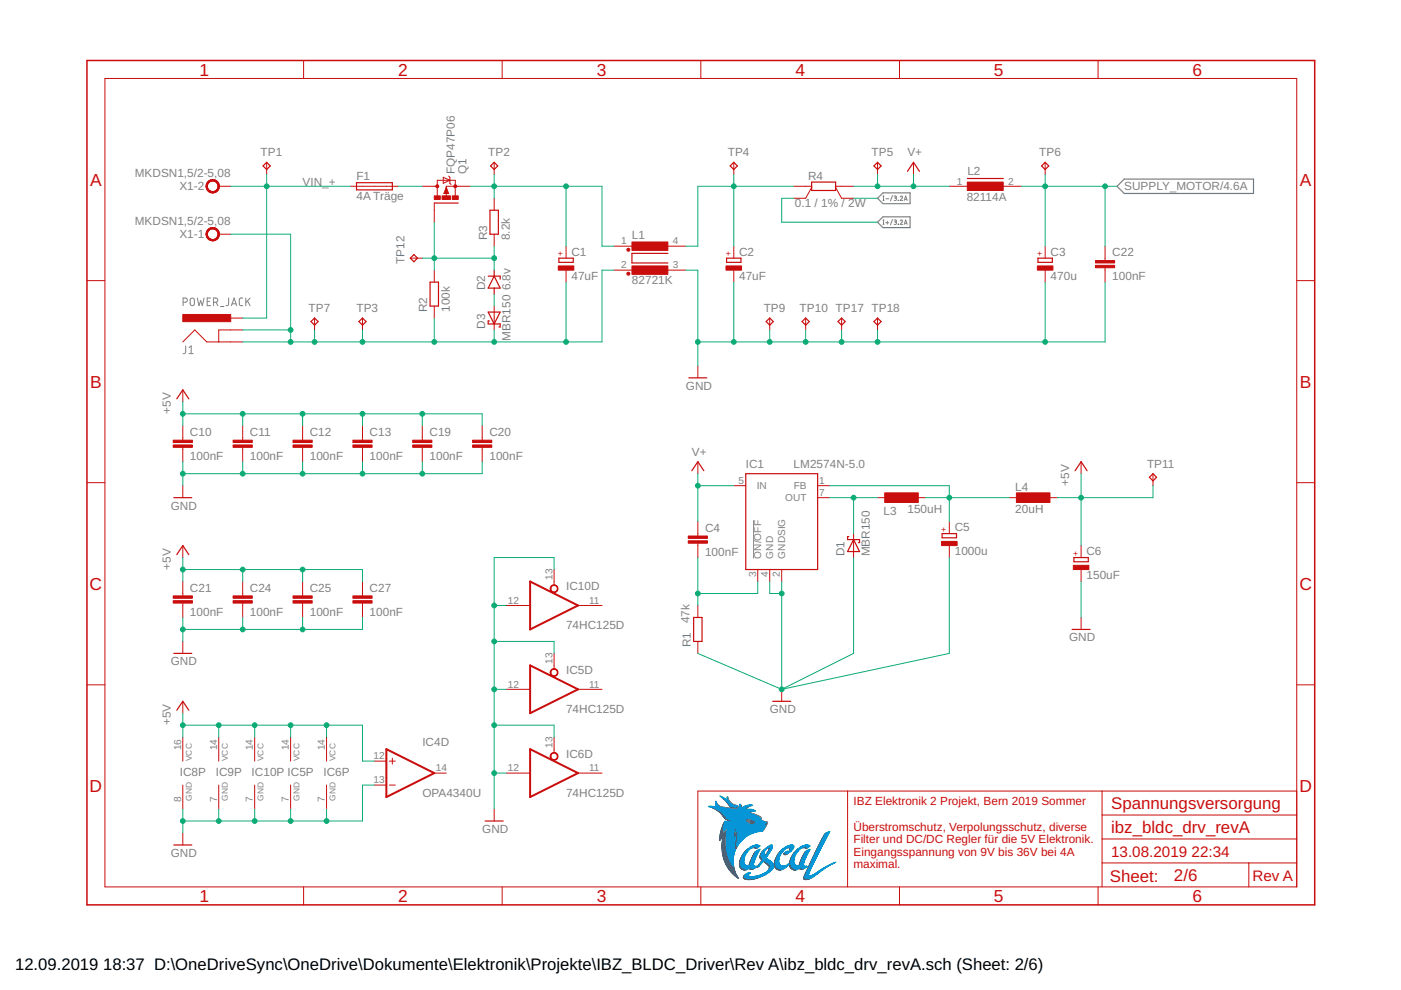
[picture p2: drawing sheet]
<svg xmlns="http://www.w3.org/2000/svg" width="297mm" height="210mm" viewBox="0 0 297 210" stroke-linecap="round" stroke-linejoin="round" font-family="sans-serif">
<defs><g id="words">
<g font-size="3.7" fill="#c90d0c">
<text x="42.3" y="16">1</text>
<text x="84.4" y="16">2</text>
<text x="126.5" y="16">3</text>
<text x="168.6" y="16">4</text>
<text x="210.7" y="16">5</text>
<text x="252.9" y="16">6</text>
<text x="19.1" y="39.4">A</text>
<text x="275.6" y="39.4">A</text>
<text x="19.1" y="82.2">B</text>
<text x="275.6" y="82.2">B</text>
<text x="19" y="125.1">C</text>
<text x="275.5" y="125.1">C</text>
<text x="19" y="167.9">D</text>
<text x="275.5" y="167.9">D</text>
<text x="42.3" y="191.2">1</text>
<text x="84.4" y="191.2">2</text>
<text x="126.5" y="191.2">3</text>
<text x="168.6" y="191.2">4</text>
<text x="210.7" y="191.2">5</text>
<text x="252.9" y="191.2">6</text>
</g>
<g font-size="3.6" fill="#c90d0c">
<text x="235.6" y="171.5">Spannungsversorgung</text>
<text x="235.6" y="176.6">ibz_bldc_drv_revA</text>
<text x="235.3" y="186.9">Sheet:</text>
<text x="248.9" y="186.8">2/6</text>
</g>
<g font-size="3.5">
<text x="3.2" y="205.7">12.09.2019</text>
<text x="21.9" y="205.7">18:37 D:\OneDriveSync\OneDrive\Dokumente\Elektronik\Projekte\IBZ_BLDC_Driver\Rev A\ibz_bldc_drv_revA.sch (Sheet: 2/6)</text>
</g>
<g font-size="3.2" fill="#c90d0c">
<text x="235.6" y="181.7">13.08.2019</text>
<text x="252.6" y="181.7">22:34</text>
<text x="265.5" y="186.8">Rev A</text>
</g>
<g font-size="2.5" fill="#808080">
<text x="55.3" y="33.1">TP1</text>
<text x="103.5" y="33.1">TP2</text>
<text x="154.3" y="33.1">TP4</text>
<text x="184.8" y="33.1">TP5</text>
<text x="192.4" y="33.1">V+</text>
<text x="220.3" y="33.1">TP6</text>
<text x="28.6" y="37.6">MKDSN1,5/2-5,08</text>
<text x="38" y="40.4">X1-2</text>
<text x="64.1" y="39.5">VIN_+</text>
<text x="75.6" y="38.1">F1</text>
<text x="96.4" y="37" transform="rotate(-90 96.4 37)">FQP47P06</text>
<text x="98.9" y="37" transform="rotate(-90 98.9 37)">Q1</text>
<text x="171.3" y="38.1">R4</text>
<text x="205.1" y="37.2">L2</text>
<text x="238.4" y="40.4">SUPPLY_MOTOR/4.6A</text>
<text x="28.6" y="47.7">MKDSN1,5/2-5,08</text>
<text x="75.6" y="42.4">4A Träge</text>
<text x="168.5" y="43.9">0.1 / 1% / 2W</text>
<text x="205" y="42.5">82114A</text>
<text x="38" y="50.5">X1-1</text>
<text x="103.3" y="50.9" transform="rotate(-90 103.3 50.9)">R3</text>
<text x="108.1" y="50.9" transform="rotate(-90 108.1 50.9)">8.2k</text>
<text x="134" y="50.7">L1</text>
<text x="85.7" y="56" transform="rotate(-90 85.7 56)">TP12</text>
<text x="121.2" y="59.3">47uF</text>
<text x="121.2" y="54.2">C1</text>
<text x="156.7" y="59.3">47uF</text>
<text x="156.7" y="54.2">C2</text>
<text x="222.7" y="59.3">470u</text>
<text x="222.7" y="54.2">C3</text>
<text x="235.8" y="59.4">100nF</text>
<text x="235.8" y="54.3">C22</text>
<text x="102.9" y="61.6" transform="rotate(-90 102.9 61.6)">D2</text>
<text x="108.2" y="61.6" transform="rotate(-90 108.2 61.6)">6.8v</text>
<text x="134" y="60.3">82721K</text>
<text x="65.4" y="66.2">TP7</text>
<text x="75.6" y="66.2">TP3</text>
<text x="90.6" y="66.2" transform="rotate(-90 90.6 66.2)">R2</text>
<text x="95.4" y="66.2" transform="rotate(-90 95.4 66.2)">100k</text>
<text x="102.9" y="69.7" transform="rotate(-90 102.9 69.7)">D3</text>
<text x="161.9" y="66.2">TP9</text>
<text x="169.5" y="66.2">TP10 TP17 TP18</text>
<text x="108.2" y="72.3" transform="rotate(-90 108.2 72.3)">MBR150</text>
<text x="145.4" y="82.7">GND</text>
<text x="36.2" y="87.7" transform="rotate(-90 36.2 87.7)">+5V</text>
<text x="40.3" y="92.4">C10</text>
<text x="53" y="92.4">C11</text>
<text x="65.7" y="92.4">C12</text>
<text x="78.4" y="92.4">C13</text>
<text x="91.1" y="92.4">C19</text>
<text x="103.8" y="92.4">C20</text>
<text x="40.3" y="97.5">100nF</text>
<text x="53" y="97.5">100nF</text>
<text x="65.7" y="97.5">100nF</text>
<text x="78.4" y="97.5">100nF</text>
<text x="91.1" y="97.5">100nF</text>
<text x="103.8" y="97.5">100nF</text>
<text x="146.7" y="96.6">V+</text>
<text x="158.1" y="99.2">IC1</text>
<text x="168.3" y="99.2">LM2574N-5.0</text>
<text x="243.2" y="99.2">TP11</text>
<text x="215.3" y="104">L4</text>
<text x="226.7" y="103" transform="rotate(-90 226.7 103)">+5V</text>
<text x="36.2" y="108.1">GND</text>
<text x="149.5" y="112.8">C4</text>
<text x="187.3" y="109.1">L3</text>
<text x="192.4" y="108.8">150uH</text>
<text x="202.4" y="112.7">C5</text>
<text x="215.3" y="108.8">20uH</text>
<text x="149.5" y="117.8">100nF</text>
<text x="179.1" y="118" transform="rotate(-90 179.1 118)">D1</text>
<text x="184.4" y="118" transform="rotate(-90 184.4 118)">MBR150</text>
<text x="202.4" y="117.7">1000u</text>
<text x="230.4" y="117.7">C6</text>
<text x="36.2" y="120.8" transform="rotate(-90 36.2 120.8)">+5V</text>
<text x="40.3" y="125.5">C21</text>
<text x="53" y="125.5">C24</text>
<text x="65.7" y="125.5">C25</text>
<text x="78.4" y="125.5">C27</text>
<text x="120" y="125.2">IC10D</text>
<text x="230.4" y="122.8">150uF</text>
<text x="40.3" y="130.5">100nF</text>
<text x="53" y="130.5">100nF</text>
<text x="65.7" y="130.5">100nF</text>
<text x="78.4" y="130.5">100nF</text>
<text x="120" y="133.4">74HC125D</text>
<text x="146.2" y="132.2" transform="rotate(-90 146.2 132.2)">47k</text>
<text x="146.5" y="137.3" transform="rotate(-90 146.5 137.3)">R1</text>
<text x="226.7" y="136">GND</text>
<text x="36.2" y="141.1">GND</text>
<text x="120" y="143">IC5D</text>
<text x="36.2" y="153.8" transform="rotate(-90 36.2 153.8)">+5V</text>
<text x="120" y="151.2">74HC125D</text>
<text x="163.2" y="151.2">GND</text>
<text x="89.5" y="158.2">IC4D</text>
<text x="120" y="160.7">IC6D</text>
<text x="38.1" y="164.6">IC8P</text>
<text x="45.7" y="164.6">IC9P</text>
<text x="53.4" y="164.6">IC10P IC5P</text>
<text x="68.6" y="164.6">IC6P</text>
<text x="89.5" y="169">OPA4340U</text>
<text x="120" y="169">74HC125D</text>
<text x="102.2" y="176.6">GND</text>
<text x="36.2" y="181.7">GND</text>
</g>
<g font-size="2.5" fill="#c90d0c">
<text x="181" y="170.8">IBZ Elektronik 2 Projekt, Bern 2019 Sommer</text>
<text x="181" y="176.1">Überstromschutz, Verpolungsschutz, diverse</text>
<text x="181" y="178.8">Filter und DC/DC Regler für die 5V Elektronik.</text>
<text x="181" y="181.4">Eingangsspannung von 9V bis 36V bei 4A</text>
<text x="181" y="184.1">maximal.</text>
</g>
<g font-size="2.1" fill="#808080">
<text x="202.8" y="39.1">1</text>
<text x="213.8" y="39.1">2</text>
<text x="131.7" y="51.8">1</text>
<text x="142.7" y="51.8">4</text>
<text x="131.7" y="56.9">2</text>
<text x="142.7" y="56.9">3</text>
<text x="156.6" y="102.6">5</text>
<text x="160.4" y="103.7">IN</text>
<text x="166.5" y="106.3">OUT</text>
<text x="168.3" y="103.7">FB</text>
<text x="173.7" y="105.2">7</text>
<text x="173.7" y="102.6">1</text>
<text x="161.4" y="118.4" transform="rotate(-90 161.4 118.4)">ON/OFF</text>
<text x="164" y="118.4" transform="rotate(-90 164 118.4)">GND</text>
<text x="166.5" y="118.4" transform="rotate(-90 166.5 118.4)">GNDSIG</text>
<text x="117.1" y="122.9" transform="rotate(-90 117.1 122.9)">13</text>
<text x="160.3" y="122.3" transform="rotate(-90 160.3 122.3)">3</text>
<text x="162.8" y="122.3" transform="rotate(-90 162.8 122.3)">4</text>
<text x="165.4" y="122.3" transform="rotate(-90 165.4 122.3)">2</text>
<text x="107.7" y="128">12</text>
<text x="124.9" y="128">11</text>
<text x="117.1" y="140.7" transform="rotate(-90 117.1 140.7)">13</text>
<text x="107.7" y="145.8">12</text>
<text x="124.9" y="145.8">11</text>
<text x="38.4" y="159" transform="rotate(-90 38.4 159)">16</text>
<text x="46" y="159" transform="rotate(-90 46 159)">14</text>
<text x="53.6" y="159" transform="rotate(-90 53.6 159)">14</text>
<text x="61.3" y="159" transform="rotate(-90 61.3 159)">14</text>
<text x="68.9" y="159" transform="rotate(-90 68.9 159)">14</text>
<text x="79.2" y="161">12</text>
<text x="117.1" y="158.5" transform="rotate(-90 117.1 158.5)">13</text>
<text x="79.2" y="166.1">13</text>
<text x="92.4" y="163.6">14</text>
<text x="107.7" y="163.6">12</text>
<text x="124.9" y="163.6">11</text>
<text x="38.4" y="170" transform="rotate(-90 38.4 170)">8</text>
<text x="46" y="170" transform="rotate(-90 46 170)">7</text>
<text x="53.6" y="170" transform="rotate(-90 53.6 170)">7</text>
<text x="61.3" y="170" transform="rotate(-90 61.3 170)">7</text>
<text x="68.9" y="170" transform="rotate(-90 68.9 170)">7</text>
</g>
<g font-size="1.8" fill="#c90d0c">
<text x="119.4" y="54.3" transform="rotate(-90 119.4 54.3)">+</text>
<text x="155" y="54.3" transform="rotate(-90 155 54.3)">+</text>
<text x="221" y="54.3" transform="rotate(-90 221 54.3)">+</text>
<text x="200.7" y="112.7" transform="rotate(-90 200.7 112.7)">+</text>
<text x="228.6" y="117.8" transform="rotate(-90 228.6 117.8)">+</text>
</g>
<g font-size="1.8" fill="#808080">
<text x="40.7" y="161.4" transform="rotate(-90 40.7 161.4)">VCC</text>
<text x="48.3" y="161.4" transform="rotate(-90 48.3 161.4)">VCC</text>
<text x="55.9" y="161.4" transform="rotate(-90 55.9 161.4)">VCC</text>
<text x="63.5" y="161.4" transform="rotate(-90 63.5 161.4)">VCC</text>
<text x="71.1" y="161.4" transform="rotate(-90 71.1 161.4)">VCC</text>
<text x="40.7" y="169.8" transform="rotate(-90 40.7 169.8)">GND</text>
<text x="48.3" y="169.8" transform="rotate(-90 48.3 169.8)">GND</text>
<text x="55.9" y="169.8" transform="rotate(-90 55.9 169.8)">GND</text>
<text x="63.5" y="169.8" transform="rotate(-90 63.5 169.8)">GND</text>
<text x="71.1" y="169.8" transform="rotate(-90 71.1 169.8)">GND</text>
</g>
</g></defs>
<g fill="#808080" stroke="#808080" stroke-width=".21">
<path d="M155.3 183.4l.1 .1z"/>
<path d="M155.2 183.3l.1 .1z"/>
<path d="M155.2 183.3h.1z"/>
<path d="M155.1 183.2l.2 .1z"/>
<path d="M155.1 183.2h.2z"/>
<path d="M155.1 183.2h.1z"/>
<path d="M155 183.1l.2 .1z"/>
<path d="M155 183.1h.2z"/>
<path d="M155 183l.2 .1z"/>
<path d="M155 183h.2z"/>
<path d="M155 183h.1z"/>
<path d="M154.9 182.9l.2 .1z"/>
<path d="M154.9 182.9h.2z"/>
<path d="M154.9 182.8l.1 .1z"/>
<path d="M154.8 182.8h.2z"/>
<path d="M154.8 182.7l.2 .1z"/>
<path d="M154.8 182.7h.1z"/>
<path d="M154.8 182.6l.1 .1z"/>
<path d="M154.7 182.6h.2z"/>
<path d="M154.7 182.5l.2 .1z"/>
<path d="M154.6 182.5h.3z"/>
<path d="M154.6 182.4l.2 .1z"/>
<path d="M154.6 182.4h.2z"/>
<path d="M154.6 182.3l.2 .1z"/>
<path d="M154.6 182.3h.1z"/>
<path d="M154.5 182.2l.2 .1z"/>
<path d="M154.5 182.2h.2z"/>
<path d="M154.5 182.1l.2 .1z"/>
<path d="M154.5 182.1h.2z"/>
<path d="M154.4 182l.2 .1z"/>
<path d="M154.4 182h.2z"/>
<path d="M154.4 181.9l.2 .1z"/>
<path d="M154.4 181.9h.2z"/>
<path d="M154.3 181.9h.3z"/>
<path d="M154.3 181.8l.3 .1z"/>
<path d="M154.3 181.8h.3z"/>
<path d="M154.3 181.7l.2 .1z"/>
<path d="M154.3 181.7h.2z"/>
<path d="M154.3 181.6l.2 .1z"/>
<path d="M154.2 181.6l.3 .1z"/>
<path d="M154.2 181.6h.3z"/>
<path d="M154.2 181.5l.3 .1z"/>
<path d="M154.2 181.5h.2z"/>
<path d="M154.2 181.4l.2 .1z"/>
<path d="M154.2 181.4l.3 .1z"/>
<path d="M154.2 181.4h.2z"/>
<path d="M154.2 181.3l.2 .1z"/>
<path d="M154.1 181.3h.3z"/>
<path d="M154.1 181.2l.3 .1z"/>
<path d="M154.1 181.2h.3z"/>
<path d="M154.1 181.1l.3 .1z"/>
<path d="M154 181.1h.3z"/>
<path d="M154 181l.3 .1z"/>
<path d="M154 181h.3z"/>
<path d="M154 180.9l.3 .1z"/>
<path d="M153.9 180.9h.4z"/>
<path d="M153.9 180.8l.4 .1z"/>
<path d="M154 180.8h.3z"/>
<path d="M153.9 180.7l.4 .1z"/>
<path d="M153.9 180.7h.4z"/>
<path d="M153.9 180.6l.3 .1z"/>
<path d="M153.9 180.6h.3z"/>
<path d="M153.9 180.5l.3 .1z"/>
<path d="M153.9 180.5h.3z"/>
<path d="M153.8 180.5h.4z"/>
<path d="M153.8 180.4l.4 .1z"/>
<path d="M153.8 180.4h.4z"/>
<path d="M153.8 180.3l.4 .1z"/>
<path d="M153.8 180.3h.4z"/>
<path d="M153.8 180.2l.3 .1z"/>
<path d="M153.8 180.2h.3z"/>
<path d="M153.8 180.1l.3 .1z"/>
<path d="M153.8 180.1h.3z"/>
<path d="M153.8 180l.3 .1z"/>
<path d="M153.8 180h.3z"/>
<path d="M153.7 179.9l.4 .1z"/>
<path d="M153.7 179.9h.4z"/>
<path d="M153.7 179.8l.4 .1z"/>
<path d="M153.7 179.8h.4z"/>
<path d="M153.7 179.7l.4 .1z"/>
<path d="M153.7 179.7h.4z"/>
<path d="M153.7 179.6l.4 .1z"/>
<path d="M153.7 179.6h.4z"/>
<path d="M153.7 179.5l.4 .1z"/>
<path d="M153.7 179.5h.4z"/>
<path d="M153.7 179.4l.4 .1z"/>
<path d="M153.6 179.4h.5z"/>
<path d="M153.6 179.3l.5 .1z"/>
<path d="M153.6 179.3h.5z"/>
<path d="M153.6 179.2l.4 .1z"/>
<path d="M153.6 179.2h.4z"/>
<path d="M153.6 179.1l.4 .1z"/>
<path d="M153.6 179.1h.4z"/>
<path d="M153.6 179l.4 .1z"/>
<path d="M156.2 179l.1 .1z"/>
<path d="M153.6 179h.4z"/>
<path d="M156.2 179h.1z"/>
<path d="M153.6 178.9l.4 .1z"/>
<path d="M156.2 178.9l.1 .1z"/>
<path d="M153.6 178.9h.4z"/>
<path d="M156.2 178.9h.1z"/>
<path d="M153.6 178.8l.4 .1z"/>
<path d="M156.2 178.8l.1 .1z"/>
<path d="M153.6 178.8h.4z"/>
<path d="M156.2 178.8h.1z"/>
<path d="M153.6 178.7l.4 .1z"/>
<path d="M156.2 178.7l.1 .1z"/>
<path d="M153.6 178.7h.4z"/>
<path d="M156.2 178.7h.1z"/>
<path d="M153.6 178.6l.4 .1z"/>
<path d="M156.1 178.6l.2 .1z"/>
<path d="M153.6 178.6h.4z"/>
<path d="M156.1 178.6h.2z"/>
<path d="M156.2 178.6h.1z"/>
<path d="M153.6 178.5l.4 .1z"/>
<path d="M156.2 178.5l.1 .1z"/>
<path d="M153.6 178.5h.4z"/>
<path d="M156.2 178.5h.1z"/>
<path d="M153.6 178.4l.4 .1z"/>
<path d="M156.2 178.4l.1 .1z"/>
<path d="M153.6 178.4h.4z"/>
<path d="M156.2 178.4h.1z"/>
<path d="M153.6 178.3l.4 .1z"/>
<path d="M156.2 178.3l.1 .1z"/>
<path d="M153.6 178.3h.4z"/>
<path d="M156.2 178.3h.1z"/>
<path d="M153.6 178.2l.4 .1z"/>
<path d="M156.2 178.2l.1 .1z"/>
<path d="M153.6 178.2h.4z"/>
<path d="M156.2 178.2h.1z"/>
<path d="M153.6 178.1l.4 .1z"/>
<path d="M156.2 178.1l.1 .1z"/>
<path d="M153.6 178.1h.4z"/>
<path d="M156.2 178.1h.1z"/>
<path d="M153.6 178l.4 .1z"/>
<path d="M156.2 178l.2 .1z"/>
<path d="M153.6 178h.4z"/>
<path d="M156.2 178h.2z"/>
<path d="M153.6 177.9l.4 .1z"/>
<path d="M156.2 177.9l.2 .1z"/>
<path d="M153.6 177.9h.4z"/>
<path d="M156.2 177.9h.2z"/>
<path d="M153.6 177.8l.4 .1z"/>
<path d="M156.2 177.8l.2 .1z"/>
<path d="M153.6 177.8h.4z"/>
<path d="M156.2 177.8h.2z"/>
<path d="M153.6 177.7l.4 .1z"/>
<path d="M156.2 177.7l.2 .1z"/>
<path d="M153.6 177.7h.4z"/>
<path d="M156.2 177.7h.2z"/>
<path d="M153.6 177.6l.4 .1z"/>
<path d="M156.2 177.6l.2 .1z"/>
<path d="M153.6 177.6l.5 .1z"/>
<path d="M153.6 177.6h.5z"/>
<path d="M156.2 177.6h.2z"/>
<path d="M153.6 177.5l.5 .1z"/>
<path d="M156.2 177.5l.2 .1z"/>
<path d="M153.6 177.5h.5z"/>
<path d="M156.2 177.5h.2z"/>
<path d="M153.6 177.4l.5 .1z"/>
<path d="M156.2 177.4l.2 .1z"/>
<path d="M153.6 177.4h.5z"/>
<path d="M156.2 177.4h.2z"/>
<path d="M153.6 177.3l.5 .1z"/>
<path d="M156.2 177.3l.3 .1z"/>
<path d="M153.7 177.3h.4z"/>
<path d="M156.3 177.3h.2z"/>
<path d="M153.7 177.2l.4 .1z"/>
<path d="M156.3 177.2l.2 .1z"/>
<path d="M153.7 177.2h.4z"/>
<path d="M156.3 177.2h.2z"/>
<path d="M153.7 177.1l.4 .1z"/>
<path d="M156.3 177.1l.2 .1z"/>
<path d="M153.7 177.1h.4z"/>
<path d="M156.3 177.1h.2z"/>
<path d="M153.7 177l.4 .1z"/>
<path d="M155.7 177l.2 .1z"/>
<path d="M156.3 177l.2 .1z"/>
<path d="M153.1 177h.1z"/>
<path d="M153.7 177h.4z"/>
<path d="M155.7 177h.2z"/>
<path d="M156.3 177h.2z"/>
<path d="M153.1 176.9l.1 .1z"/>
<path d="M153.7 176.9l.4 .1z"/>
<path d="M155.7 176.9l.3 .1z"/>
<path d="M156.3 176.9l.2 .1z"/>
<path d="M153.1 176.9h.1z"/>
<path d="M153.7 176.9h.4z"/>
<path d="M155.7 176.9h.3z"/>
<path d="M156.3 176.9h.2z"/>
<path d="M153.1 176.8l.2 .1z"/>
<path d="M153.7 176.8l.4 .1z"/>
<path d="M155.7 176.8l.3 .1z"/>
<path d="M156.3 176.8l.2 .1z"/>
<path d="M153.1 176.8h.2z"/>
<path d="M153.8 176.8h.3z"/>
<path d="M155.7 176.8h.4z"/>
<path d="M156.3 176.8h.2z"/>
<path d="M153.1 176.8h.3z"/>
<path d="M153.1 176.7l.3 .1z"/>
<path d="M153.8 176.7l.3 .1z"/>
<path d="M155.7 176.7l.5 .1z"/>
<path d="M156.3 176.7l.2 .1z"/>
<path d="M153.1 176.7h.4z"/>
<path d="M153.8 176.7h.3z"/>
<path d="M155.7 176.7h.5z"/>
<path d="M156.4 176.7h.1z"/>
<path d="M155.7 176.7h.6z"/>
<path d="M156.4 176.7h.2z"/>
<path d="M153.1 176.6l.4 .1z"/>
<path d="M153.8 176.6l.3 .1z"/>
<path d="M155.8 176.6l.5 .1z"/>
<path d="M156.4 176.6l.2 .1z"/>
<path d="M153.1 176.6h.5z"/>
<path d="M153.8 176.6h.3z"/>
<path d="M155.8 176.6h.5z"/>
<path d="M156.4 176.6h.2z"/>
<path d="M153.1 176.5l.5 .1z"/>
<path d="M153.8 176.5l.3 .1z"/>
<path d="M155.8 176.5l.8 .1z"/>
<path d="M153.1 176.5h.5z"/>
<path d="M153.8 176.5h.4z"/>
<path d="M155.8 176.5h.8z"/>
<path d="M153.1 176.5h.6z"/>
<path d="M153.1 176.4l.6 .1z"/>
<path d="M153.8 176.4l.4 .1z"/>
<path d="M155.8 176.4l.8 .1z"/>
<path d="M153.1 176.4h.7z"/>
<path d="M153.8 176.4h.4z"/>
<path d="M155.8 176.4h.8z"/>
<path d="M153.1 176.3l.7 .1z"/>
<path d="M153.9 176.3l.3 .1z"/>
<path d="M155.8 176.3l.3 .1z"/>
<path d="M156.2 176.3l.4 .1z"/>
<path d="M153.2 176.3h1z"/>
<path d="M155.8 176.3h.3z"/>
<path d="M156.2 176.3h.5z"/>
<path d="M153.2 176.2l1 .1z"/>
<path d="M155.8 176.2l.3 .1z"/>
<path d="M156.3 176.2l.4 .1z"/>
<path d="M153.2 176.2h1z"/>
<path d="M155.8 176.2h.3z"/>
<path d="M156.3 176.2h.4z"/>
<path d="M153.2 176.1l1 .1z"/>
<path d="M155.8 176.1l.3 .1z"/>
<path d="M156.4 176.1l.3 .1z"/>
<path d="M161.6 176.1l.1 .1z"/>
<path d="M153.2 176.1h.3z"/>
<path d="M153.5 176.1h.7z"/>
<path d="M155.8 176.1h.3z"/>
<path d="M156.4 176.1h.3z"/>
<path d="M153.6 176.1h.6z"/>
<path d="M155.9 176.1h.2z"/>
<path d="M153.2 176l.3 .1z"/>
<path d="M153.6 176l.6 .1z"/>
<path d="M155.9 176l.2 .1z"/>
<path d="M156.5 176l.2 .1z"/>
<path d="M161.7 176l.1 .1z"/>
<path d="M153.2 176h.3z"/>
<path d="M153.6 176h.6z"/>
<path d="M155.9 176h.2z"/>
<path d="M156.5 176h.2z"/>
<path d="M161.7 176h.1z"/>
<path d="M153.7 176h.5z"/>
<path d="M153.2 175.9l.3 .1z"/>
<path d="M153.7 175.9l.6 .1z"/>
<path d="M155.9 175.9l.2 .1z"/>
<path d="M156.6 175.9l.2 .1z"/>
<path d="M161.8 175.9l.1 .1z"/>
<path d="M153.2 175.9h.3z"/>
<path d="M153.8 175.9h.5z"/>
<path d="M155.9 175.9h.2z"/>
<path d="M156.6 175.9h.2z"/>
<path d="M161.8 175.9h.1z"/>
<path d="M156.7 175.9h.1z"/>
<path d="M161.8 175.9h.2z"/>
<path d="M153.2 175.8l.3 .1z"/>
<path d="M153.8 175.8l.5 .1z"/>
<path d="M155.9 175.8l.2 .1z"/>
<path d="M156.7 175.8l.1 .1z"/>
<path d="M161.8 175.8l.2 .1z"/>
<path d="M153.2 175.8h.3z"/>
<path d="M153.9 175.8h.4z"/>
<path d="M155.9 175.8h.2z"/>
<path d="M161.8 175.8h.2z"/>
<path d="M153.2 175.7l.3 .1z"/>
<path d="M153.9 175.7l.4 .1z"/>
<path d="M155.9 175.7l.2 .1z"/>
<path d="M161.9 175.7l.1 .1z"/>
<path d="M153.2 175.7h.3z"/>
<path d="M153.9 175.7h.4z"/>
<path d="M155.9 175.7h.2z"/>
<path d="M161.9 175.7h.1z"/>
<path d="M154 175.7h.3z"/>
<path d="M161.9 175.7h.2z"/>
<path d="M153.2 175.6l.3 .1z"/>
<path d="M154 175.6l.3 .1z"/>
<path d="M155.9 175.6l.2 .1z"/>
<path d="M161.9 175.6l.2 .1z"/>
<path d="M153.3 175.6h.2z"/>
<path d="M154.1 175.6h.2z"/>
<path d="M155.9 175.6h.2z"/>
<path d="M161.9 175.6h.2z"/>
<path d="M153.3 175.5l.2 .1z"/>
<path d="M154.1 175.5l.2 .1z"/>
<path d="M155.9 175.5l.2 .1z"/>
<path d="M162 175.5l.1 .1z"/>
<path d="M154.2 175.5l.1 .1z"/>
<path d="M156 175.5l.1 .1z"/>
<path d="M162 175.5l.2 .1z"/>
<path d="M153.3 175.5h.2z"/>
<path d="M154.2 175.5h.1z"/>
<path d="M156 175.5h.1z"/>
<path d="M162 175.5h.2z"/>
<path d="M153.3 175.4l.2 .1z"/>
<path d="M154.2 175.4l.1 .1z"/>
<path d="M156 175.4l.1 .1z"/>
<path d="M162 175.4l.2 .1z"/>
<path d="M153.3 175.4h.2z"/>
<path d="M156 175.4h.1z"/>
<path d="M162.1 175.4h.1z"/>
<path d="M153.3 175.3l.2 .1z"/>
<path d="M156 175.3l.2 .1z"/>
<path d="M162.1 175.3l.1 .1z"/>
<path d="M162.1 175.3l.2 .1z"/>
<path d="M153.3 175.3h.2z"/>
<path d="M156 175.3h.2z"/>
<path d="M162.1 175.3h.2z"/>
<path d="M153.4 175.2l.1 .1z"/>
<path d="M156 175.2l.2 .1z"/>
<path d="M162.2 175.2l.1 .1z"/>
<path d="M153.4 175.2h.1z"/>
<path d="M156 175.2h.2z"/>
<path d="M162.2 175.2h.2z"/>
<path d="M153.4 175.1l.2 .1z"/>
<path d="M156 175.1l.2 .1z"/>
<path d="M162.2 175.1l.2 .1z"/>
<path d="M153.4 175.1h.2z"/>
<path d="M156.1 175.1h.1z"/>
<path d="M162.2 175.1h.2z"/>
<path d="M153.4 175l.2 .1z"/>
<path d="M156.1 175l.1 .1z"/>
<path d="M162.2 175l.2 .1z"/>
<path d="M153.4 175h.2z"/>
<path d="M156.1 175h.2z"/>
<path d="M162.3 175h.1z"/>
<path d="M162.3 175h.2z"/>
<path d="M153.4 174.9l.2 .1z"/>
<path d="M156.1 174.9l.2 .1z"/>
<path d="M162.3 174.9l.2 .1z"/>
<path d="M153.4 174.9h.2z"/>
<path d="M156.1 174.9h.2z"/>
<path d="M162.3 174.9h.2z"/>
<path d="M153.4 174.8l.2 .1z"/>
<path d="M159.2 174.8l.1 .1z"/>
<path d="M162.3 174.8l.3 .1z"/>
<path d="M153.5 174.8h.1z"/>
<path d="M159 174.8h.2z"/>
<path d="M162.3 174.8h.3z"/>
<path d="M158.9 174.8h.2z"/>
<path d="M162.4 174.8h.2z"/>
<path d="M153.5 174.7l.1 .1z"/>
<path d="M158.8 174.7l.3 .1z"/>
<path d="M162.4 174.7l.2 .1z"/>
<path d="M153.5 174.7h.1z"/>
<path d="M158.7 174.7h.4z"/>
<path d="M162.4 174.7h.2z"/>
<path d="M153.5 174.6l.1 .1z"/>
<path d="M158.6 174.6l.5 .1z"/>
<path d="M162.4 174.6l.2 .1z"/>
<path d="M153.5 174.6h.1z"/>
<path d="M158.6 174.6h.6z"/>
<path d="M162.5 174.6h.1z"/>
<path d="M158.5 174.6h.6z"/>
<path d="M162.5 174.6h.2z"/>
<path d="M158.5 174.5l.6 .1z"/>
<path d="M162.5 174.5l.2 .1z"/>
<path d="M153.5 174.5h.1z"/>
<path d="M158.5 174.5h.6z"/>
<path d="M162.5 174.5h.2z"/>
<path d="M153.5 174.4l.1 .1z"/>
<path d="M158.4 174.4l.7 .1z"/>
<path d="M162.5 174.4l.2 .1z"/>
<path d="M158.3 174.4h.8z"/>
<path d="M162.5 174.4h.2z"/>
<path d="M162.4 174.4h.4z"/>
<path d="M158.3 174.3l.8 .1z"/>
<path d="M162.2 174.3l.6 .1z"/>
<path d="M158.2 174.3h.9z"/>
<path d="M162.2 174.3h.6z"/>
<path d="M158.2 174.2l1 .1z"/>
<path d="M162.1 174.2l.5 .1z"/>
<path d="M158.2 174.2h1z"/>
<path d="M161.9 174.2h.5z"/>
<path d="M161.8 174.2h.5z"/>
<path d="M158.2 174.1l1 .1z"/>
<path d="M161.8 174.1l.3 .1z"/>
<path d="M158.1 174.1h1.1z"/>
<path d="M161.6 174.1h.3z"/>
<path d="M161.5 174.1h.3z"/>
<path d="M158.1 174l1.1 .1z"/>
<path d="M161.4 174l.2 .1z"/>
<path d="M158 174h1.3z"/>
<path d="M158 173.9l1.3 .1z"/>
<path d="M158 173.9h1.3z"/>
<path d="M158 173.8l1.3 .1z"/>
<path d="M158 173.8h1.3z"/>
<path d="M161.3 173.8h.1z"/>
<path d="M158.1 173.8h1.3z"/>
<path d="M158.1 173.7l1.3 .1z"/>
<path d="M161.3 173.7l.1 .1z"/>
<path d="M158.2 173.7h1.2z"/>
<path d="M161.2 173.7h.2z"/>
<path d="M158.3 173.6l1.2 .1z"/>
<path d="M161.2 173.6l.2 .1z"/>
<path d="M158.4 173.6l1.1 .1z"/>
<path d="M158.5 173.6h.9z"/>
<path d="M161.2 173.6h.2z"/>
<path d="M158.7 173.5l.5 .1z"/>
<path d="M161.2 173.5l.2 .1z"/>
<path d="M161.1 173.5h.3z"/>
<path d="M161.1 173.4l.3 .1z"/>
<path d="M161.1 173.4l.2 .1z"/>
<path d="M161 173.4h.3z"/>
<path d="M161 173.3l.4 .1z"/>
<path d="M160.9 173.3h.4z"/>
<path d="M160.8 173.2l.5 .1z"/>
<path d="M160.7 173.2h.5z"/>
<path d="M160.6 173.1l.6 .1z"/>
<path d="M160.5 173.1h.6z"/>
<path d="M160.5 173.1h.5z"/>
<path d="M160.4 173l.6 .1z"/>
<path d="M160.3 173h.6z"/>
<path d="M160.3 173h.5z"/>
<path d="M160.2 172.9l.5 .1z"/>
<path d="M160.1 172.9h.5z"/>
<path d="M160 172.8l.5 .1z"/>
<path d="M159.9 172.8h.6z"/>
<path d="M159.9 172.8h.5z"/>
<path d="M159.8 172.7l.5 .1z"/>
<path d="M159.7 172.7h.5z"/>
<path d="M159.6 172.7h.5z"/>
<path d="M159.5 172.6l.5 .1z"/>
<path d="M159.4 172.6h.5z"/>
<path d="M159.3 172.5l.5 .1z"/>
<path d="M159.2 172.5h.5z"/>
<path d="M159.1 172.5h.5z"/>
<path d="M159 172.4l.4 .1z"/>
<path d="M158.9 172.4h.4z"/>
<path d="M158.8 172.3l.4 .1z"/>
<path d="M158.7 172.3h.3z"/>
<path d="M158.6 172.3h.3z"/>
<path d="M158.5 172.2l.3 .1z"/>
<path d="M158.4 172.2h.2z"/>
<path d="M158.3 172.1l.2 .1z"/>
<path d="M155.7 171.7h.3z"/>
<path d="M155.4 171.6l.8 .1z"/>
<path d="M155.2 171.6h1.1z"/>
<path d="M154.9 171.5l1.5 .1z"/>
<path d="M154.7 171.5l1.7 .1z"/>
<path d="M154.5 171.5h1z"/>
<path d="M156 171.5h.5z"/>
<path d="M154.2 171.4l1.1 .1z"/>
<path d="M156.1 171.4l.4 .1z"/>
<path d="M153.9 171.4h1.1z"/>
<path d="M156.2 171.4h.4z"/>
<path d="M153.7 171.3l1.2 .1z"/>
<path d="M156.3 171.3l.3 .1z"/>
<path d="M153.4 171.3l1.2 .1z"/>
<path d="M156.4 171.3l.3 .1z"/>
<path d="M153.1 171.3h1.3z"/>
<path d="M156.4 171.3h.3z"/>
<path d="M152.9 171.2l1.3 .1z"/>
<path d="M156.5 171.2l.2 .1z"/>
<path d="M152.8 171.2h1.1z"/>
<path d="M156.5 171.2h.2z"/>
<path d="M152.7 171.2h.9z"/>
<path d="M156.5 171.2h.3z"/>
<path d="M152.6 171.1l.8 .1z"/>
<path d="M156.6 171.1l.2 .1z"/>
<path d="M152.6 171.1h.5z"/>
<path d="M156.6 171.1h.2z"/>
<path d="M152.5 171l.5 .1z"/>
<path d="M156.7 171l.1 .1z"/>
<path d="M152.5 171h.3z"/>
<path d="M156.7 171h.1z"/>
<path d="M152.4 171h.4z"/>
<path d="M156.7 171h.2z"/>
<path d="M152.4 170.9l.3 .1z"/>
<path d="M156.7 170.9l.1 .1z"/>
<path d="M152.3 170.9h.3z"/>
<path d="M156.7 170.9h.1z"/>
<path d="M152.3 170.9h.2z"/>
<path d="M156.2 170.9h.2z"/>
<path d="M156.8 170.9h.1z"/>
<path d="M152.3 170.8l.2 .1z"/>
<path d="M156 170.8l.3 .1z"/>
<path d="M156.8 170.8l.1 .1z"/>
<path d="M152.2 170.8h.2z"/>
<path d="M155.7 170.8h.6z"/>
<path d="M155.6 170.8h.5z"/>
<path d="M152.1 170.7l.2 .1z"/>
<path d="M155.5 170.7l.5 .1z"/>
<path d="M152.1 170.7h.2z"/>
<path d="M155.4 170.7h.5z"/>
<path d="M152.1 170.6l.1 .1z"/>
<path d="M155.3 170.6l.5 .1z"/>
<path d="M152 170.6h.2z"/>
<path d="M155.2 170.6h.5z"/>
<path d="M155.2 170.6h.4z"/>
<path d="M152 170.5l.1 .1z"/>
<path d="M155.1 170.5l.4 .1z"/>
<path d="M152 170.5h.1z"/>
<path d="M155.1 170.5h.3z"/>
<path d="M151.9 170.4l.2 .1z"/>
<path d="M155 170.4l.4 .1z"/>
<path d="M151.9 170.4h.2z"/>
<path d="M154.9 170.4h.4z"/>
<path d="M151.9 170.4h.1z"/>
<path d="M154.9 170.4h.3z"/>
<path d="M151.9 170.3l.1 .1z"/>
<path d="M154.8 170.3l.4 .1z"/>
<path d="M151.8 170.3h.2z"/>
<path d="M154.8 170.3h.3z"/>
<path d="M154.7 170.2l.3 .1z"/>
<path d="M151.8 170.2h.1z"/>
<path d="M154.7 170.2h.3z"/>
<path d="M154.6 170.1l.3 .1z"/>
<path d="M154.6 170.1h.3z"/>
<path d="M154.6 170l.2 .1z"/>
<path d="M154.5 170h.3z"/>
<path d="M154.5 169.9l.2 .1z"/>
<path d="M154.5 169.9h.2z"/>
<path d="M154.4 169.8l.3 .1z"/>
<path d="M154.4 169.8h.2z"/>
<path d="M154.4 169.7l.2 .1z"/>
<path d="M154.3 169.7h.3z"/>
<path d="M154.3 169.6l.3 .1z"/>
<path d="M154.3 169.6l.2 .1z"/>
<path d="M154.3 169.6h.2z"/>
<path d="M154.3 169.5l.2 .1z"/>
<path d="M154.3 169.5h.1z"/>
<path d="M154.3 169.4l.1 .1z"/>
<path d="M154.2 169.4l.2 .1z"/>
<path d="M154.2 169.4h.2z"/>
<path d="M154.2 169.3l.2 .1z"/>
<path d="M154.2 169.3h.2z"/>
<path d="M154.2 169.2l.2 .1z"/>
<path d="M154.2 169.2l.1 .1z"/>
<path d="M154.2 169.2h.1z"/>
<path d="M154.2 169.1l.1 .1z"/>
</g>
<g fill="none" stroke="#808080" stroke-width=".21">
<path d="M187.2 47.6h.2M187.2 46.7h.2M187.2 42.5h.2M187.2 41.6h.2M187.3 41.6v.9M187.3 46.7v.9M187.8 47.2h.6M187.8 42.1h.6M188.1 46.9v.6M189.2 46.5l-.4 1.2M189.2 41.5l-.4 1.1M189.6 46.7h.4l.1 .1-.1 .2-.3 .1"/>
<path d="M189.6 41.6h.4l.1 .2-.1 .2h-.3M189.8 47.1l.2 .1v.3l-.4 .1M189.8 42l.2 .1v.3l-.4 .1M190.4 47.6h.1M190.4 42.5h.1M190.9 46.8a.25 .25 0 0 1 .3-.2 .25 .25 0 0 1 .1 .5l-.4 .5h.5M190.9 41.8a.25 .25 0 0 1 .3-.2 .25 .25 0 0 1 .1 .4l-.4 .5h.5M191.7 47.6l.3-.9 .3 .9M191.7 42.5l.3-.9 .3 .9M191.8 47.3h.5M191.8 42.3h.5M38.8 64.1h.5a.46 .46 0 0 0 .4-.5 .46 .46 0 0 0-.4-.4h-.5v1.6"/>
<path d="M39.4 73.3l-.1 1.4-.2 .3h-.3M40.1 75h.9M40.1 73.7l.4-.4v1.7M40.4 63.3l.4-.1 .3 .1 .1 1.1a.44 .44 0 0 1-.4 .4 .44 .44 0 0 1-.5-.4zM41.8 63.2l.4 1.6 .3-1.1 .4 1.1 .4-1.6M43.9 63.9h.5M44.6 63.2h-.7v1.6h.7M45.3 64.1h.4a.46 .46 0 0 0 .5-.5 .46 .46 0 0 0-.5-.4h-.4v1.6M45.8 64.1l.4 .7M46.8 65h.7M48.5 63.2v1.4l-.3 .2h-.3M49.1 64.8l.5-1.6 .6 1.6"/>
<path d="M49.2 64.4h.8M51.5 63.2h-.6l-.2 .3 .1 1.1 .1 .2h.6M52.1 63.2v1.6M52.5 63.8l.5 1M53 63.2l-.9 1M159.8 110.3v8.1"/>
</g>
<path d="M236.8 39.5l1.6-1.5h27.4v3h-27.4zM187.2 46h5.8v2.3h-5.8l-1.1-1.2zM187.2 40.9h5.8v2.3h-5.8l-1.1-1.2z" fill="none" stroke="#808080" stroke-width=".25"/>
<g fill="none" stroke="#c90d0c" stroke-width=".21">
<path d="M22.2 16.6h252.7v171.4h-252.7zM64.4 12.8v3.8M106.5 12.8v3.8M148.6 12.8v3.8M190.7 12.8v3.8M232.8 12.8v3.8M46.4 39.5h2.5M56.5 34.4v2.6M74.3 39.5h10.2M89.5 39.5h3.2M94 37.6l1.4 .6-1.4 .7zM94.6 39.8l.5 1.2h-1z"/>
<path d="M95.1 37.3l.3 .3v1.3l.2 .2M99.7 39.5h-5.1v.3M104.8 34.4v2.6M155.6 34.4v2.6M168.3 39.5h3.8M172.1 39.8l-1.3 2.2h-2.5M177.2 39.5h3.8M177.2 39.8l1.2 2.2h2.6M186.1 34.4v2.6M193.7 34.4v2.6M201.3 39.5h5.1M211.4 39.5h5.1"/>
<path d="M221.6 34.4v2.6M18.4 59.5h3.8M46.4 49.7h2.5M87 54.7h2.5M92.1 43.1v4M92.1 57.3v2.5M92.7 41.5v-3.3h3.8v3.3M94.6 40.9v.9M104.8 42v2.6M104.8 49.7v2.5M120 52.2v2.5M120 57.3v2.5"/>
<path d="M130.2 52.2h5.1M130.2 57.3h5.1M140.3 52.2h5.1M140.3 57.3h5.1M155.6 52.2v2.5M155.6 57.3v2.5M221.6 52.2v2.5M221.6 57.3v2.5M234.3 52.2v3M234.3 56.8v3M274.9 59.5h3.8M38.8 72.5l2.5-2.5 2.5 2.5h7.7"/>
<path d="M48.9 67.4h2.6M51.5 70h-5.1v2.5M66.7 67.4v2.6M76.9 67.4v2.6M92.1 64.9v2.5M104.8 64.9v5.1M148 77.6v2.5M163.2 67.4v2.6M170.8 67.4v2.6M178.4 67.4v2.6M186.1 67.4v2.6M38.8 82.7v2.5"/>
<path d="M38.8 90.3v3M38.8 94.8v3.1M51.5 90.3v3M51.5 94.8v3.1M64.2 90.3v3M64.2 94.8v3.1M76.9 90.3v3M76.9 94.8v3.1M89.5 90.3v3M89.5 94.8v3.1M102.2 90.3v3M102.2 94.8v3.1"/>
<path d="M148 97.9v2.5M229.2 97.9v2.5M18.4 102.3h3.8M38.8 103v2.5M38.8 115.7v2.5M148 110.6v3M148 115.2v3M155.6 103h2.5M173.4 103h2.5M173.4 105.5h2.5M181 113.1v5.1M186.1 105.5h2.5"/>
<path d="M193.7 105.5h2.5M201.3 110.6v2.5M201.3 115.7v2.5M214 105.5h2.5M221.6 105.5h2.5M229.2 115.7v2.5M244.5 100.4v2.6M274.9 102.3h3.8M38.8 123.3v3M38.8 127.9v3M38.8 136v2.5M51.5 123.3v3"/>
<path d="M51.5 127.9v3M64.2 123.3v3M64.2 127.9v3M76.9 123.3v3M76.9 127.9v3M107.3 128.4h5.1M117.5 120.8v3.3M117.5 138.5v3.3M122.6 128.4h5M148 128.4v2.5M148 136v2.5M160.7 120.8v2.5"/>
<path d="M163.2 120.8v2.5M165.7 120.8v2.5M229.2 120.8v2.5M229.2 130.9v2.6M18.4 145.2h3.8M38.8 148.7v2.5M38.8 156.3v5.1M46.4 156.3v5.1M54 156.3v5.1M61.6 156.3v5.1M69.2 156.3v5.1M107.3 146.2h5.1"/>
<path d="M117.5 156.3v3.3M122.6 146.2h5M165.7 146.2v2.5M274.9 145.2h3.8M38.8 166.5v5M38.8 176.6v2.6M46.4 166.5v5M54 166.5v5M61.6 166.5v5M69.2 166.5v5M79.4 161.4h2.5M79.4 166.5h2.5"/>
<path d="M82.5 161.4h1.3M82.5 166.5h1.3M83.2 160.7v1.3M92.1 163.9h2.5M104.8 171.5v2.6M107.3 163.9h5.1M122.6 163.9h5M179.7 167.7v20.3M233.7 167.7v20.3M233.7 177.9h41.2M233.7 172.8h41.2M274.9 167.7h-126.9v20.3"/>
<path d="M64.4 188v3.9M106.5 188v3.9M148.6 188v3.9M190.7 188v3.9M232.8 188v3.9M233.7 183h41.2M264.8 183v5"/>
</g>
<path d="M18.4 12.8h260.3v179.1h-260.3zM94.6 40.6v.3h-.2l.2-.9 .3 .9" fill="none" stroke="#c90d0c" stroke-width=".32"/>
<g fill="#c90d0c" stroke="#c90d0c" stroke-width=".21">
<path d="M44.1 48.7a1.39 1.39 0 0 1 2.2 .2 1.39 1.39 0 0 1-.8 2.1 1.39 1.39 0 0 1-1.8-1.3h.3a1.14 1.14 0 0 1 1.6-1 1.14 1.14 0 0 1 .2 1.9 1.14 1.14 0 0 1-1.8-.7v-.2h-.3z" fill-rule="evenodd"/>
<path d="M44.1 48.7a1.39 1.39 0 0 1 2.2 .2 1.39 1.39 0 0 1-.8 2.1 1.39 1.39 0 0 1-1.8-1.3h.3a1.14 1.14 0 0 1 1.6-1 1.14 1.14 0 0 1 .2 1.9 1.14 1.14 0 0 1-1.8-.7v-.2h-.3z" fill-rule="evenodd"/>
<path d="M44.1 48.7a1.39 1.39 0 0 1 2.2 .2 1.39 1.39 0 0 1-.8 2.1 1.39 1.39 0 0 1-1.8-1.3h.3a1.14 1.14 0 0 1 1.6-1 1.14 1.14 0 0 1 .2 1.9 1.14 1.14 0 0 1-1.8-.7v-.2h-.3z" fill-rule="evenodd"/>
<path d="M44.1 38.5a1.39 1.39 0 0 1 2.2 .3 1.39 1.39 0 0 1-.8 2 1.39 1.39 0 0 1-1.8-1.3h.3a1.14 1.14 0 0 1 1.6-1 1.14 1.14 0 0 1 .2 2 1.14 1.14 0 0 1-1.8-.7v-.3h-.3z" fill-rule="evenodd"/>
<path d="M44.1 38.5a1.39 1.39 0 0 1 2.2 .3 1.39 1.39 0 0 1-.8 2 1.39 1.39 0 0 1-1.8-1.3h.3a1.14 1.14 0 0 1 1.6-1 1.14 1.14 0 0 1 .2 2 1.14 1.14 0 0 1-1.8-.7v-.3h-.3z" fill-rule="evenodd"/>
<path d="M44.1 38.5a1.39 1.39 0 0 1 2.2 .3 1.39 1.39 0 0 1-.8 2 1.39 1.39 0 0 1-1.8-1.3h.3a1.14 1.14 0 0 1 1.6-1 1.14 1.14 0 0 1 .2 2 1.14 1.14 0 0 1-1.8-.7v-.3h-.3z" fill-rule="evenodd"/>
<path d="M116.8 142.1a.83 .83 0 0 1 1.4 0 .83 .83 0 0 1-.5 1.3 .83 .83 0 0 1-1.1-.8h.2a.68 .68 0 0 1 .9-.7 .68 .68 0 0 1 .3 1.2 .68 .68 0 0 1-1.2-.3v-.2h-.2z" fill-rule="evenodd"/>
<path d="M116.8 124.3a.83 .83 0 0 1 1.4 0 .83 .83 0 0 1-.5 1.3 .83 .83 0 0 1-1.1-.8h.2a.68 .68 0 0 1 .9-.6 .68 .68 0 0 1 .3 1.1 .68 .68 0 0 1-1.2-.3v-.2h-.2z" fill-rule="evenodd"/>
<path d="M116.8 159.9a.83 .83 0 0 1 1.4 0 .83 .83 0 0 1-.5 1.2 .83 .83 0 0 1-1.1-.7h.2a.68 .68 0 0 1 .9-.7 .68 .68 0 0 1 .2 1.1 .68 .68 0 0 1-1.1-.2v-.2h-.2z" fill-rule="evenodd"/>
<circle cx="133.2" cy="58" r=".33"/>
<circle cx="133.2" cy="53" r=".33"/>
<circle cx="92.7" cy="39.5" r=".33"/>
<circle cx="96.5" cy="39.5" r=".33"/>
</g>
<g fill="#c90d0c" stroke="#c90d0c" stroke-width=".21">
<path d="M38.8 66.7h10.1v1.5h-10.1z"/>
<path d="M118.4 56.4h3.3v.9h-3.3z"/>
<path d="M153.9 56.4h3.3v.9h-3.3z"/>
<path d="M134 51.3h7.6v1.8h-7.6z"/>
<path d="M134 56.4h7.6v1.8h-7.6z"/>
<path d="M205.1 38.6h7.6v1.8h-7.6z"/>
<path d="M219.9 56.4h3.3v.9h-3.3z"/>
<path d="M145.9 114.7h4.1v.5h-4.1z"/>
<path d="M145.9 113.6h4.1v.6h-4.1z"/>
<path d="M187.6 104.5h7.1v2h-7.1z"/>
<path d="M199.6 114.8h3.3v.9h-3.3z"/>
<path d="M227.6 119.9h3.3v.9h-3.3z"/>
<path d="M215.5 104.5h7.1v2h-7.1z"/>
<path d="M95.9 41.5h1.3v.8h-1.3z"/>
<path d="M92.1 41.5h1.2v.8h-1.2z"/>
<path d="M93.7 41.5h1.8v.8h-1.8z"/>
<path d="M36.7 94.3h4.1v.5h-4.1z"/>
<path d="M36.7 93.3h4.1v.5h-4.1z"/>
<path d="M49.4 94.3h4.1v.5h-4.1z"/>
<path d="M49.4 93.3h4.1v.5h-4.1z"/>
<path d="M62.1 94.3h4.1v.5h-4.1z"/>
<path d="M62.1 93.3h4.1v.5h-4.1z"/>
<path d="M74.8 94.3h4.1v.5h-4.1z"/>
<path d="M74.8 93.3h4.1v.5h-4.1z"/>
<path d="M87.5 94.3h4.1v.5h-4.1z"/>
<path d="M87.5 93.3h4.1v.5h-4.1z"/>
<path d="M100.2 94.3h4.1v.5h-4.1z"/>
<path d="M100.2 93.3h4.1v.5h-4.1z"/>
<path d="M36.7 127.4h4.1v.5h-4.1z"/>
<path d="M36.7 126.3h4.1v.6h-4.1z"/>
<path d="M232.3 56.3h4v.5h-4z"/>
<path d="M232.3 55.2h4v.6h-4z"/>
<path d="M49.4 127.4h4.1v.5h-4.1z"/>
<path d="M49.4 126.3h4.1v.6h-4.1z"/>
<path d="M62.1 127.4h4.1v.5h-4.1z"/>
<path d="M62.1 126.3h4.1v.6h-4.1z"/>
<path d="M74.8 127.4h4.1v.5h-4.1z"/>
<path d="M74.8 126.3h4.1v.6h-4.1z"/>
</g>
<g fill="none" stroke="#c90d0c" stroke-width=".25">
<path d="M55.8 35.2l.7-.8 .8 .8-.8 .7zM75.6 38.7h7.6v1.6h-7.6zM104 35.2l.8-.8 .7 .8-.7 .7zM154.8 35.2l.8-.8 .7 .8-.7 .7zM172.1 38.6h5.1v1.8h-5.1zM185.3 35.2l.8-.8 .7 .8-.7 .7zM192.4 36.3l1.3-1.9 1.2 1.9M205.1 37.8h7.6M220.8 35.2l.8-.8 .8 .8-.8 .7zM87.8 54l.7 .7-.7 .8-.8-.8zM91.2 59.8h1.8v5.1h-1.8zM92.1 43.1h5.1"/>
<path d="M103.5 58.5h2.5v.7M103.9 44.6h1.8v5.1h-1.8zM104.8 58.5l1.2 2.6h-2.5zM104.8 57.3v1.2M118.5 54.7h3v.9h-3zM141.6 53.7h-7.6v2.1h7.6M154.1 54.7h3v.9h-3zM220.1 54.7h3v.9h-3zM65.9 68.2l.8-.8 .8 .8-.8 .7zM76.1 68.2l.8-.8 .7 .8-.7 .7zM103.5 66.2h2.5l-1.2 2.5zM103.8 68.1h-.3v.6h2.5v.6h-.2"/>
<path d="M104.8 61.1v1.3M162.4 68.2l.8-.8 .8 .8-.8 .7zM170.1 68.2l.7-.8 .8 .8-.8 .7zM177.7 68.2l.7-.8 .8 .8-.8 .7zM185.3 68.2l.8-.8 .7 .8-.7 .7zM37.5 84.6l1.3-1.9 1.2 1.9M146 80.1h3.9M146.7 99.8l1.3-1.9 1.2 1.9M227.9 99.8l1.3-1.9 1.3 1.9M36.9 105.5h3.8M37.5 117.6l1.3-1.9 1.2 1.9M158.1 100.4h15.3v20.4h-15.3z"/>
<path d="M180 113.8h-.3v.6h2.5v.6h-.2M181 114.4l1.2 2.5h-2.5zM199.7 113.1h3.1v.9h-3.1zM227.7 118.2h3v.9h-3zM243.7 101.2l.8-.8 .7 .8-.7 .8zM36.9 138.5h3.8M147.1 130.9h1.7v5.1h-1.7zM227.3 133.5h3.8M37.5 150.6l1.3-1.9 1.2 1.9M163.8 148.7h3.8M36.9 179.2h3.8M102.9 174.1h3.8"/>
</g>
<path d="M112.4 123.3l10.2 5.1-10.2 5.1zM81.9 158.8l10.2 5.1-10.2 5.1zM112.4 141.1l10.2 5.1-10.2 5zM112.4 158.8l10.2 5.1-10.2 5.1z" fill="none" stroke="#c90d0c" stroke-width=".42"/>
<g fill="none" stroke="#0dab76" stroke-width=".21">
<path d="M48.9 39.5h25.4M56.5 37v30.4h-5M84.5 39.5h5M99.7 39.5h27.9v12.7h2.6M104.8 37v5M120 39.5v12.7M155.6 37v15.2M168.3 39.5h-20.3v12.7h-2.6M181 39.5h20.3M186.1 37v2.5M193.7 37v2.5M216.5 39.5h20.3"/>
<path d="M221.6 37v15.2M234.3 39.5v12.7M48.9 49.7h12.7v22.8M89.5 54.7h15.3M92.1 47.1v10.2M104.8 52.2v5.1M120 59.8v12.7M130.2 57.3h-2.6v15.2h-76.1M145.4 57.3h2.6v20.3M155.6 59.8v12.7M168.3 42h-2.6v5.1h20.4M181 42h5.1"/>
<path d="M221.6 59.8v12.7M234.3 59.8v12.7h-86.3M51.5 70h10.1M66.7 70v2.5M76.9 70v2.5M92.1 67.4v5.1M104.8 62.4v2.5M104.8 70v2.5M163.2 70v2.5M170.8 70v2.5M178.4 70v2.5M186.1 70v2.5"/>
<path d="M38.8 85.2v5.1M38.8 97.9v5.1M38.8 87.7h63.4v2.6M51.5 87.7v2.6M51.5 97.9v2.5M64.2 87.7v2.6M64.2 97.9v2.5M76.9 87.7v2.6M76.9 97.9v2.5M89.5 87.7v2.6M89.5 97.9v2.5M102.2 97.9v2.5h-63.4"/>
<path d="M38.8 118.2v5.1M148 100.4v10.2M148 118.2v10.2M148 103h7.6M175.9 103h25.4v7.6M175.9 105.5h10.2M181 105.5v7.6M181 118.2v20.3l-15.3 7.7M196.2 105.5h17.8M201.3 118.2v20.3l-35.6 7.7M229.2 100.4v15.3M244.5 103v2.5h-20.4"/>
<path d="M38.8 120.8h38.1v2.5M38.8 130.9v5.1M51.5 120.8v2.5M51.5 130.9v2.6M64.2 120.8v2.5M64.2 130.9v2.6M76.9 130.9v2.6h-38.1M104.8 128.4h2.5M104.8 136h12.7v2.5M117.5 120.8v-2.6h-12.7v53.3M148 138.5l17.7 7.7M160.7 123.3v2.5h-12.7"/>
<path d="M163.2 123.3v2.5h2.5M165.7 123.3v22.9M229.2 123.3v7.6M38.8 153.8h38.1v7.6h2.5M38.8 151.2v5.1M46.4 153.8v2.5M54 153.8v2.5M61.6 153.8v2.5M69.2 153.8v2.5M104.8 146.2h2.5M104.8 153.8h12.7v2.5M38.8 171.5v5.1"/>
<path d="M46.4 171.5v2.6M54 171.5v2.6M61.6 171.5v2.6M69.2 171.5v2.6M79.4 166.5h-2.5v7.6h-38.1M104.8 163.9h2.5"/>
</g>
<g fill="#0dab76" stroke="#0dab76" stroke-width=".21">
<circle cx="61.6" cy="70" r=".51"/>
<circle cx="61.6" cy="72.5" r=".51"/>
<circle cx="120" cy="72.5" r=".51"/>
<circle cx="92.1" cy="72.5" r=".51"/>
<circle cx="104.8" cy="72.5" r=".51"/>
<circle cx="66.7" cy="72.5" r=".51"/>
<circle cx="76.9" cy="72.5" r=".51"/>
<circle cx="56.5" cy="39.5" r=".51"/>
<circle cx="148" cy="72.5" r=".51"/>
<circle cx="155.6" cy="72.5" r=".51"/>
<circle cx="221.6" cy="72.5" r=".51"/>
<circle cx="163.2" cy="72.5" r=".51"/>
<circle cx="170.8" cy="72.5" r=".51"/>
<circle cx="178.4" cy="72.5" r=".51"/>
<circle cx="186.1" cy="72.5" r=".51"/>
<circle cx="165.7" cy="146.2" r=".51"/>
<circle cx="165.7" cy="125.8" r=".51"/>
<circle cx="38.8" cy="100.4" r=".51"/>
<circle cx="64.2" cy="100.4" r=".51"/>
<circle cx="51.5" cy="100.4" r=".51"/>
<circle cx="76.9" cy="100.4" r=".51"/>
<circle cx="89.5" cy="100.4" r=".51"/>
<circle cx="38.8" cy="174.1" r=".51"/>
<circle cx="61.6" cy="174.1" r=".51"/>
<circle cx="54" cy="174.1" r=".51"/>
<circle cx="46.4" cy="174.1" r=".51"/>
<circle cx="69.2" cy="174.1" r=".51"/>
<circle cx="104.8" cy="146.2" r=".51"/>
<circle cx="104.8" cy="163.9" r=".51"/>
<circle cx="104.8" cy="153.8" r=".51"/>
<circle cx="104.8" cy="136" r=".51"/>
<circle cx="104.8" cy="128.4" r=".51"/>
<circle cx="64.2" cy="133.5" r=".51"/>
<circle cx="51.5" cy="133.5" r=".51"/>
<circle cx="38.8" cy="133.5" r=".51"/>
<circle cx="221.6" cy="39.5" r=".51"/>
<circle cx="234.3" cy="39.5" r=".51"/>
<circle cx="148" cy="125.8" r=".51"/>
<circle cx="181" cy="105.5" r=".51"/>
<circle cx="148" cy="103" r=".51"/>
<circle cx="193.7" cy="39.5" r=".51"/>
<circle cx="186.1" cy="39.5" r=".51"/>
<circle cx="201.3" cy="105.5" r=".51"/>
<circle cx="229.2" cy="105.5" r=".51"/>
<circle cx="38.8" cy="87.7" r=".51"/>
<circle cx="64.2" cy="87.7" r=".51"/>
<circle cx="51.5" cy="87.7" r=".51"/>
<circle cx="76.9" cy="87.7" r=".51"/>
<circle cx="89.5" cy="87.7" r=".51"/>
<circle cx="38.8" cy="153.8" r=".51"/>
<circle cx="61.6" cy="153.8" r=".51"/>
<circle cx="54" cy="153.8" r=".51"/>
<circle cx="46.4" cy="153.8" r=".51"/>
<circle cx="69.2" cy="153.8" r=".51"/>
<circle cx="64.2" cy="120.8" r=".51"/>
<circle cx="38.8" cy="120.8" r=".51"/>
<circle cx="51.5" cy="120.8" r=".51"/>
<circle cx="92.1" cy="54.7" r=".51"/>
<circle cx="104.8" cy="54.7" r=".51"/>
<circle cx="104.8" cy="39.5" r=".51"/>
<circle cx="120" cy="39.5" r=".51"/>
<circle cx="155.6" cy="39.5" r=".51"/>
</g>
<g fill="#369" stroke="#369" stroke-width=".21">
<path d="M158.4 186.5h.7z"/>
<path d="M170.7 186.5h.3z"/>
<path d="M158.2 186.4l1.2 .1z"/>
<path d="M170.6 186.4l.6 .1z"/>
<path d="M158 186.4h1.7z"/>
<path d="M170.5 186.4h.8z"/>
<path d="M157.9 186.4h2z"/>
<path d="M170.5 186.4h1z"/>
<path d="M157.8 186.3l2.2 .1z"/>
<path d="M170.4 186.3l1.2 .1z"/>
<path d="M157.8 186.3h2.4z"/>
<path d="M170.4 186.3h1.3z"/>
<path d="M157.7 186.2l1 .1z"/>
<path d="M159.6 186.2l.7 .1z"/>
<path d="M170.4 186.2l.6 .1z"/>
<path d="M171.4 186.2l.3 .1z"/>
<path d="M157.7 186.2h.8z"/>
<path d="M159.8 186.2h.6z"/>
<path d="M170.4 186.2h.5z"/>
<path d="M171.6 186.2h.3z"/>
<path d="M157.6 186.2h.7z"/>
<path d="M160 186.2h.5z"/>
<path d="M170.4 186.2h.4z"/>
<path d="M171.7 186.2h.2z"/>
<path d="M156.4 186.1l.1 .1z"/>
<path d="M157.6 186.1l.6 .1z"/>
<path d="M160.2 186.1l.4 .1z"/>
<path d="M170.4 186.1l.4 .1z"/>
<path d="M171.8 186.1l.2 .1z"/>
<path d="M156.3 186.1h.2z"/>
<path d="M157.6 186.1h.6z"/>
<path d="M160.4 186.1h.3z"/>
<path d="M170.4 186.1h.4z"/>
<path d="M171.9 186.1h.2z"/>
<path d="M157.6 186.1h.5z"/>
<path d="M160.5 186.1h.3z"/>
<path d="M170.4 186.1h.3z"/>
<path d="M172 186.1h.1z"/>
<path d="M156.3 186l.2 .1z"/>
<path d="M157.6 186l.4 .1z"/>
<path d="M160.6 186l.4 .1z"/>
<path d="M170.4 186l.3 .1z"/>
<path d="M172.1 186l.1 .1z"/>
<path d="M156.2 186h.2z"/>
<path d="M157.6 186h.4z"/>
<path d="M160.7 186h.3z"/>
<path d="M170.4 186h.3z"/>
<path d="M156.2 185.9l.2 .1z"/>
<path d="M157.6 185.9l.4 .1z"/>
<path d="M160.9 185.9l.2 .1z"/>
<path d="M170.4 185.9l.3 .1z"/>
<path d="M156.1 185.9h.3z"/>
<path d="M157.6 185.9h.3z"/>
<path d="M161 185.9h.3z"/>
<path d="M170.5 185.9h.2z"/>
<path d="M161.1 185.9h.2z"/>
<path d="M156 185.8l.3 .1z"/>
<path d="M157.6 185.8l.3 .1z"/>
<path d="M161.2 185.8l.2 .1z"/>
<path d="M170.5 185.8l.2 .1z"/>
<path d="M156 185.8h.3z"/>
<path d="M157.7 185.8h.2z"/>
<path d="M161.3 185.8h.2z"/>
<path d="M170.5 185.8h.2z"/>
<path d="M155.9 185.8h.4z"/>
<path d="M161.4 185.8h.2z"/>
<path d="M155.9 185.7l.4 .1z"/>
<path d="M157.7 185.7l.2 .1z"/>
<path d="M161.5 185.7l.2 .1z"/>
<path d="M170.5 185.7l.2 .1z"/>
<path d="M155.8 185.7h.4z"/>
<path d="M157.7 185.7h.2z"/>
<path d="M161.6 185.7h.2z"/>
<path d="M170.5 185.7h.3z"/>
<path d="M155.8 185.6l.4 .1z"/>
<path d="M157.8 185.6l.1 .1z"/>
<path d="M161.7 185.6l.2 .1z"/>
<path d="M170.6 185.6l.2 .1z"/>
<path d="M155.7 185.6h.5z"/>
<path d="M157.8 185.6h.2z"/>
<path d="M161.8 185.6h.1z"/>
<path d="M170.6 185.6h.2z"/>
<path d="M161.9 185.6h.1z"/>
<path d="M155.7 185.5l.5 .1z"/>
<path d="M157.9 185.5l.1 .1z"/>
<path d="M161.9 185.5l.2 .1z"/>
<path d="M170.6 185.5l.2 .1z"/>
<path d="M155.6 185.5h.5z"/>
<path d="M157.9 185.5h.1z"/>
<path d="M162 185.5h.2z"/>
<path d="M170.6 185.5h.2z"/>
<path d="M155.6 185.4l.5 .1z"/>
<path d="M157.9 185.4l.2 .1z"/>
<path d="M158.5 185.4l.1 .1z"/>
<path d="M162.1 185.4l.2 .1z"/>
<path d="M170.6 185.4l.3 .1z"/>
<path d="M155.5 185.4h.6z"/>
<path d="M158.5 185.4h.2z"/>
<path d="M162.2 185.4h.1z"/>
<path d="M170.6 185.4h.3z"/>
<path d="M170.7 185.4h.2z"/>
<path d="M155.4 185.3l.6 .1z"/>
<path d="M170.7 185.3l.2 .1z"/>
<path d="M155.4 185.3h.6z"/>
<path d="M170.7 185.3h.2z"/>
<path d="M155.3 185.2l.7 .1z"/>
<path d="M170.8 185.2l.1 .1z"/>
<path d="M155.3 185.2h.7z"/>
<path d="M170.8 185.2h.2z"/>
<path d="M155.3 185.1l.7 .1z"/>
<path d="M170.8 185.1l.2 .1z"/>
<path d="M155.2 185.1h.8z"/>
<path d="M170.8 185.1h.2z"/>
<path d="M155.2 185.1h.7z"/>
<path d="M155.1 185l.8 .1z"/>
<path d="M170.8 185l.2 .1z"/>
<path d="M155.1 185h.8z"/>
<path d="M170.8 185h.2z"/>
<path d="M170.9 185h.1z"/>
<path d="M155 184.9l.9 .1z"/>
<path d="M170.9 184.9l.2 .1z"/>
<path d="M155 184.9h.9z"/>
<path d="M170.9 184.9h.2z"/>
<path d="M155 184.8l.9 .1z"/>
<path d="M170.9 184.8l.2 .1z"/>
<path d="M154.9 184.8h1z"/>
<path d="M171 184.8h.1z"/>
<path d="M154.9 184.8h.9z"/>
<path d="M170.9 184.8h.3z"/>
<path d="M154.9 184.7l.9 .1z"/>
<path d="M171 184.7l.2 .1z"/>
<path d="M154.9 184.7h.9z"/>
<path d="M171 184.7h.2z"/>
<path d="M154.8 184.6l1 .1z"/>
<path d="M171 184.6l.2 .1z"/>
<path d="M154.7 184.6h1.1z"/>
<path d="M171 184.6h.2z"/>
<path d="M154.7 184.5l1 .1z"/>
<path d="M171.1 184.5l.1 .1z"/>
<path d="M154.7 184.5h1z"/>
<path d="M162.9 184.5h.1z"/>
<path d="M171.1 184.5h.2z"/>
<path d="M154.7 184.4l1 .1z"/>
<path d="M162.9 184.4l.1 .1z"/>
<path d="M171.1 184.4l.2 .1z"/>
<path d="M154.6 184.4l1.1 .1z"/>
<path d="M157.7 184.4l.5 .1z"/>
<path d="M162.9 184.4l.2 .1z"/>
<path d="M165.1 184.4l.5 .1z"/>
<path d="M168.3 184.4l.5 .1z"/>
<path d="M154.6 184.4h1.1z"/>
<path d="M157.5 184.4h.8z"/>
<path d="M163 184.4h.1z"/>
<path d="M164.9 184.4h.9z"/>
<path d="M168.1 184.4h.8z"/>
<path d="M171.2 184.4h.1z"/>
<path d="M154.6 184.3l1.1 .1z"/>
<path d="M157.4 184.3l1 .1z"/>
<path d="M163 184.3l.1 .1z"/>
<path d="M164.8 184.3l1.1 .1z"/>
<path d="M168.1 184.3l.9 .1z"/>
<path d="M171.1 184.3l.2 .1z"/>
<path d="M154.6 184.3h1.1z"/>
<path d="M157.4 184.3h1.1z"/>
<path d="M159.2 184.3h.2z"/>
<path d="M163 184.3h.2z"/>
<path d="M164.8 184.3h1.1z"/>
<path d="M168 184.3h1.1z"/>
<path d="M169.8 184.3h.2z"/>
<path d="M171.2 184.3h.1z"/>
<path d="M154.5 184.3h1.2z"/>
<path d="M157.3 184.3h1.2z"/>
<path d="M159 184.3h.6z"/>
<path d="M164.7 184.3h1.4z"/>
<path d="M167.9 184.3h1.2z"/>
<path d="M169.7 184.3h.5z"/>
<path d="M171.2 184.3h.2z"/>
<path d="M154.5 184.2l1.2 .1z"/>
<path d="M157.2 184.2l1.4 .1z"/>
<path d="M159 184.2l.7 .1z"/>
<path d="M163 184.2l.2 .1z"/>
<path d="M164.6 184.2l1.5 .1z"/>
<path d="M167.8 184.2l1.4 .1z"/>
<path d="M169.6 184.2l.7 .1z"/>
<path d="M171.2 184.2l.2 .1z"/>
<path d="M154.5 184.2h1.2z"/>
<path d="M157.2 184.2h.7z"/>
<path d="M158.5 184.2h.1z"/>
<path d="M158.9 184.2h.9z"/>
<path d="M163.1 184.2h.1z"/>
<path d="M164.6 184.2h.8z"/>
<path d="M166 184.2h.2z"/>
<path d="M167.8 184.2h.8z"/>
<path d="M169.1 184.2h.1z"/>
<path d="M169.5 184.2h.9z"/>
<path d="M171.2 184.2h.2z"/>
<path d="M154.5 184.1l1.2 .1z"/>
<path d="M157.1 184.1l.7 .1z"/>
<path d="M158.9 184.1l1 .1z"/>
<path d="M163.1 184.1l.2 .1z"/>
<path d="M164.5 184.1l.7 .1z"/>
<path d="M166.1 184.1l.2 .1z"/>
<path d="M167.7 184.1l.7 .1z"/>
<path d="M169.5 184.1l1 .1z"/>
<path d="M171.3 184.1l.1 .1z"/>
<path d="M154.4 184.1h1.2z"/>
<path d="M157.1 184.1h.6z"/>
<path d="M158.9 184.1h1z"/>
<path d="M163.1 184.1h.2z"/>
<path d="M164.5 184.1h.6z"/>
<path d="M167.7 184.1h.6z"/>
<path d="M169.5 184.1h1.1z"/>
<path d="M171.3 184.1h.2z"/>
<path d="M157.1 184.1h.5z"/>
<path d="M158.8 184.1h.7z"/>
<path d="M159.7 184.1h.3z"/>
<path d="M169.5 184.1h.6z"/>
<path d="M170.4 184.1h.2z"/>
<path d="M154.4 184l1.2 .1z"/>
<path d="M157.1 184l.5 .1z"/>
<path d="M158.8 184l.6 .1z"/>
<path d="M159.9 184l.2 .1z"/>
<path d="M163.1 184l.3 .1z"/>
<path d="M164.4 184l.6 .1z"/>
<path d="M167.6 184l.6 .1z"/>
<path d="M169.4 184l.6 .1z"/>
<path d="M170.5 184l.2 .1z"/>
<path d="M171.3 184l.2 .1z"/>
<path d="M154.4 184h1.2z"/>
<path d="M157 184h.5z"/>
<path d="M158.9 184h.4z"/>
<path d="M160 184h.1z"/>
<path d="M163.1 184h.3z"/>
<path d="M164.4 184h.6z"/>
<path d="M167.6 184h.6z"/>
<path d="M169.5 184h.4z"/>
<path d="M171.3 184h.2z"/>
<path d="M154.3 184h1.3z"/>
<path d="M158.9 184h.3z"/>
<path d="M164.4 184h.5z"/>
<path d="M167.6 184h.5z"/>
<path d="M169.6 184h.2z"/>
<path d="M154.3 183.9l1.3 .1z"/>
<path d="M157 183.9l.5 .1z"/>
<path d="M159 183.9l.2 .1z"/>
<path d="M163.1 183.9l.3 .1z"/>
<path d="M164.3 183.9l.5 .1z"/>
<path d="M167.6 183.9l.5 .1z"/>
<path d="M169.6 183.9l.2 .1z"/>
<path d="M171.3 183.9l.2 .1z"/>
<path d="M154.3 183.9h1.3z"/>
<path d="M156.9 183.9h.5z"/>
<path d="M159 183.9h.2z"/>
<path d="M163.1 183.9h.3z"/>
<path d="M164.3 183.9h.5z"/>
<path d="M167.6 183.9h.4z"/>
<path d="M169.7 183.9h.1z"/>
<path d="M171.4 183.9h.1z"/>
<path d="M160.5 183.9h.1z"/>
<path d="M167.5 183.9h.5z"/>
<path d="M171.4 183.9h.2z"/>
<path d="M154.2 183.8l1.4 .1z"/>
<path d="M156.9 183.8l.5 .1z"/>
<path d="M160.5 183.8l.2 .1z"/>
<path d="M163.1 183.8l.3 .1z"/>
<path d="M164.3 183.8l.5 .1z"/>
<path d="M167.5 183.8l.5 .1z"/>
<path d="M171.4 183.8l.2 .1z"/>
<path d="M154.2 183.8h1.3z"/>
<path d="M156.9 183.8h.4z"/>
<path d="M160.6 183.8h.1z"/>
<path d="M163.1 183.8h.3z"/>
<path d="M164.3 183.8h.4z"/>
<path d="M167.5 183.8h.4z"/>
<path d="M171.4 183.8h.2z"/>
<path d="M154.2 183.7l1.4 .1z"/>
<path d="M156.8 183.7l.5 .1z"/>
<path d="M160.6 183.7l.2 .1z"/>
<path d="M163.1 183.7l.3 .1z"/>
<path d="M164.3 183.7l.4 .1z"/>
<path d="M167.5 183.7l.4 .1z"/>
<path d="M171.4 183.7l.2 .1z"/>
<path d="M154.2 183.7h1.4z"/>
<path d="M156.8 183.7h.5z"/>
<path d="M160.6 183.7h.2z"/>
<path d="M163 183.7h.4z"/>
<path d="M164.3 183.7h.4z"/>
<path d="M167.5 183.7h.4z"/>
<path d="M171.4 183.7h.3z"/>
<path d="M154.2 183.7h1.3z"/>
<path d="M156.8 183.7h.4z"/>
<path d="M160.7 183.7h.1z"/>
<path d="M164.2 183.7h.5z"/>
<path d="M167.4 183.7h.5z"/>
<path d="M171.5 183.7h.2z"/>
<path d="M154.1 183.6l1.4 .1z"/>
<path d="M156.8 183.6l.4 .1z"/>
<path d="M160.7 183.6l.2 .1z"/>
<path d="M163 183.6l.4 .1z"/>
<path d="M164.2 183.6l.5 .1z"/>
<path d="M167.4 183.6l.5 .1z"/>
<path d="M171.5 183.6l.2 .1z"/>
<path d="M154.1 183.6h1.3z"/>
<path d="M156.8 183.6h.4z"/>
<path d="M160.7 183.6h.2z"/>
<path d="M163 183.6h.4z"/>
<path d="M164.2 183.6h.4z"/>
<path d="M167.4 183.6h.4z"/>
<path d="M171.5 183.6h.2z"/>
<path d="M154.1 183.5l1.3 .1z"/>
<path d="M156.8 183.5l.4 .1z"/>
<path d="M158.8 183.5l.2 .1z"/>
<path d="M160.7 183.5l.2 .1z"/>
<path d="M163 183.5l.4 .1z"/>
<path d="M164.2 183.5l.4 .1z"/>
<path d="M167.4 183.5l.4 .1z"/>
<path d="M169.4 183.5l.3 .1z"/>
<path d="M171.5 183.5l.2 .1z"/>
<path d="M160.8 183.5l.1 .1z"/>
<path d="M162.9 183.5l.5 .1z"/>
<path d="M154 183.5h1.3z"/>
<path d="M156.8 183.5h.3z"/>
<path d="M158.8 183.5h.2z"/>
<path d="M160.8 183.5h.2z"/>
<path d="M162.9 183.5h.5z"/>
<path d="M164.2 183.5h.4z"/>
<path d="M167.4 183.5h.4z"/>
<path d="M169.4 183.5h.3z"/>
<path d="M171.6 183.5h.1z"/>
<path d="M154 183.4l1.3 .1z"/>
<path d="M156.8 183.4l.3 .1z"/>
<path d="M158.8 183.4l.2 .1z"/>
<path d="M160.8 183.4l.2 .1z"/>
<path d="M162.9 183.4l.5 .1z"/>
<path d="M164.2 183.4l.4 .1z"/>
<path d="M167.4 183.4l.4 .1z"/>
<path d="M169.4 183.4l.3 .1z"/>
<path d="M171.6 183.4l.2 .1z"/>
<path d="M154 183.4h1.3z"/>
<path d="M156.8 183.4h.3z"/>
<path d="M158.8 183.4h.3z"/>
<path d="M160.8 183.4h.2z"/>
<path d="M162.8 183.4h.6z"/>
<path d="M164.2 183.4h.3z"/>
<path d="M167.4 183.4h.3z"/>
<path d="M169.5 183.4h.2z"/>
<path d="M171.6 183.4h.2z"/>
<path d="M154 183.3l1.3 .1z"/>
<path d="M156.8 183.3l.4 .1z"/>
<path d="M158.8 183.3l.3 .1z"/>
<path d="M160.9 183.3l.2 .1z"/>
<path d="M162.8 183.3l.5 .1z"/>
<path d="M164.2 183.3l.3 .1z"/>
<path d="M167.4 183.3l.3 .1z"/>
<path d="M169.5 183.3l.2 .1z"/>
<path d="M171.6 183.3l.2 .1z"/>
<path d="M153.9 183.3l1.4 .1z"/>
<path d="M156.8 183.3l.3 .1z"/>
<path d="M162.7 183.3l.6 .1z"/>
<path d="M153.9 183.3h1.3z"/>
<path d="M156.8 183.3h.3z"/>
<path d="M158.9 183.3h.2z"/>
<path d="M160.9 183.3h.2z"/>
<path d="M162.7 183.3h.5z"/>
<path d="M164.2 183.3h.3z"/>
<path d="M167.4 183.3h.3z"/>
<path d="M169.5 183.3h.2z"/>
<path d="M171.6 183.3h.3z"/>
<path d="M153.9 183.2l1.3 .1z"/>
<path d="M156.8 183.2l.3 .1z"/>
<path d="M158.9 183.2l.2 .1z"/>
<path d="M161 183.2l.1 .1z"/>
<path d="M162.6 183.2l.6 .1z"/>
<path d="M164.2 183.2l.3 .1z"/>
<path d="M167.4 183.2l.3 .1z"/>
<path d="M169.5 183.2l.2 .1z"/>
<path d="M171.7 183.2l.2 .1z"/>
<path d="M153.9 183.2h1.2z"/>
<path d="M156.8 183.2h.3z"/>
<path d="M158.9 183.2h.2z"/>
<path d="M161 183.2h.2z"/>
<path d="M162.6 183.2h.6z"/>
<path d="M164.2 183.2h.3z"/>
<path d="M167.4 183.2h.3z"/>
<path d="M169.5 183.2h.3z"/>
<path d="M171.7 183.2h.2z"/>
<path d="M162.6 183.2h.5z"/>
<path d="M153.9 183.1l1.2 .1z"/>
<path d="M156.8 183.1l.3 .1z"/>
<path d="M158.9 183.1l.2 .1z"/>
<path d="M161 183.1l.2 .1z"/>
<path d="M162.5 183.1l.6 .1z"/>
<path d="M164.2 183.1l.3 .1z"/>
<path d="M167.4 183.1l.3 .1z"/>
<path d="M169.5 183.1l.3 .1z"/>
<path d="M171.7 183.1l.2 .1z"/>
<path d="M153.8 183.1h1.3z"/>
<path d="M156.8 183.1h.3z"/>
<path d="M158.9 183.1h.3z"/>
<path d="M161.1 183.1h.1z"/>
<path d="M162.5 183.1h.5z"/>
<path d="M164.2 183.1h.3z"/>
<path d="M167.4 183.1h.3z"/>
<path d="M169.5 183.1h.3z"/>
<path d="M171.7 183.1h.2z"/>
<path d="M153.8 183l1.3 .1z"/>
<path d="M156.8 183l.3 .1z"/>
<path d="M159 183l.2 .1z"/>
<path d="M161.1 183l.2 .1z"/>
<path d="M162.4 183l.6 .1z"/>
<path d="M164.2 183l.3 .1z"/>
<path d="M167.4 183l.3 .1z"/>
<path d="M169.5 183l.3 .1z"/>
<path d="M171.7 183l.2 .1z"/>
<path d="M153.8 183h1.2z"/>
<path d="M156.8 183h.3z"/>
<path d="M159 183h.2z"/>
<path d="M161.1 183h.2z"/>
<path d="M162.4 183h.5z"/>
<path d="M164.2 183h.3z"/>
<path d="M167.4 183h.3z"/>
<path d="M169.6 183h.2z"/>
<path d="M171.7 183h.3z"/>
<path d="M158.9 183h.3z"/>
<path d="M162.3 183h.6z"/>
<path d="M171.8 183h.2z"/>
<path d="M153.8 182.9l1.1 .1z"/>
<path d="M156.8 182.9l.3 .1z"/>
<path d="M159 182.9l.2 .1z"/>
<path d="M161.2 182.9l.2 .1z"/>
<path d="M162.3 182.9l.6 .1z"/>
<path d="M164.2 182.9l.3 .1z"/>
<path d="M167.4 182.9l.3 .1z"/>
<path d="M169.6 182.9l.2 .1z"/>
<path d="M171.8 182.9l.2 .1z"/>
<path d="M153.8 182.9h1.1z"/>
<path d="M156.8 182.9h.3z"/>
<path d="M159 182.9h.2z"/>
<path d="M161.2 182.9h.2z"/>
<path d="M162.2 182.9h.6z"/>
<path d="M164.2 182.9h.3z"/>
<path d="M167.4 182.9h.3z"/>
<path d="M169.6 182.9h.2z"/>
<path d="M171.8 182.9h.2z"/>
<path d="M161.3 182.9h.1z"/>
<path d="M164.3 182.9h.2z"/>
<path d="M153.7 182.8l1.2 .1z"/>
<path d="M156.8 182.8l.3 .1z"/>
<path d="M159 182.8l.2 .1z"/>
<path d="M161.3 182.8l.1 .1z"/>
<path d="M162.1 182.8l.6 .1z"/>
<path d="M164.3 182.8l.2 .1z"/>
<path d="M167.4 182.8l.3 .1z"/>
<path d="M169.6 182.8l.3 .1z"/>
<path d="M171.9 182.8l.1 .1z"/>
<path d="M153.7 182.8h1.2z"/>
<path d="M156.8 182.8h.3z"/>
<path d="M159 182.8h.2z"/>
<path d="M161.3 182.8h.2z"/>
<path d="M162.1 182.8h.6z"/>
<path d="M164.3 182.8h.2z"/>
<path d="M167.4 182.8h.3z"/>
<path d="M169.7 182.8h.2z"/>
<path d="M171.9 182.8h.2z"/>
<path d="M153.7 182.8h1.1z"/>
<path d="M159 182.8h.3z"/>
<path d="M162 182.8h.6z"/>
<path d="M153.7 182.7l1.1 .1z"/>
<path d="M156.8 182.7l.3 .1z"/>
<path d="M159.1 182.7l.2 .1z"/>
<path d="M161.4 182.7l.1 .1z"/>
<path d="M162 182.7l.6 .1z"/>
<path d="M164.2 182.7l.3 .1z"/>
<path d="M167.4 182.7l.3 .1z"/>
<path d="M169.7 182.7l.2 .1z"/>
<path d="M171.9 182.7l.2 .1z"/>
<path d="M153.6 182.7h1.2z"/>
<path d="M156.8 182.7h.3z"/>
<path d="M159.1 182.7h.2z"/>
<path d="M161.4 182.7h.1z"/>
<path d="M161.9 182.7h.6z"/>
<path d="M164.2 182.7h.3z"/>
<path d="M167.4 182.7h.3z"/>
<path d="M169.7 182.7h.2z"/>
<path d="M171.9 182.7h.2z"/>
<path d="M153.6 182.6l1.1 .1z"/>
<path d="M156.8 182.6l.3 .1z"/>
<path d="M159.1 182.6l.2 .1z"/>
<path d="M161.4 182.6l.2 .1z"/>
<path d="M161.9 182.6l.6 .1z"/>
<path d="M164.3 182.6l.2 .1z"/>
<path d="M167.5 182.6l.2 .1z"/>
<path d="M169.7 182.6l.2 .1z"/>
<path d="M171.9 182.6l.2 .1z"/>
<path d="M153.6 182.6h1.1z"/>
<path d="M156.8 182.6h.3z"/>
<path d="M159.1 182.6h.2z"/>
<path d="M161.5 182.6h.1z"/>
<path d="M161.8 182.6h.6z"/>
<path d="M164.3 182.6h.2z"/>
<path d="M167.5 182.6h.2z"/>
<path d="M169.7 182.6h.2z"/>
<path d="M172 182.6h.1z"/>
<path d="M161.9 182.6h.5z"/>
<path d="M153.6 182.5l1.1 .1z"/>
<path d="M156.9 182.5l.2 .1z"/>
<path d="M159.2 182.5l.2 .1z"/>
<path d="M161.5 182.5l.1 .1z"/>
<path d="M161.9 182.5l.4 .1z"/>
<path d="M164.3 182.5l.2 .1z"/>
<path d="M167.5 182.5l.2 .1z"/>
<path d="M169.7 182.5l.2 .1z"/>
<path d="M172 182.5l.2 .1z"/>
<path d="M153.6 182.5h1.1z"/>
<path d="M156.9 182.5h.2z"/>
<path d="M159.2 182.5h.2z"/>
<path d="M161.5 182.5h.2z"/>
<path d="M161.9 182.5h.4z"/>
<path d="M164.3 182.5h.2z"/>
<path d="M167.5 182.5h.2z"/>
<path d="M169.8 182.5h.2z"/>
<path d="M172 182.5h.2z"/>
<path d="M153.6 182.4l1 .1z"/>
<path d="M156.9 182.4l.2 .1z"/>
<path d="M159.2 182.4l.2 .1z"/>
<path d="M161.6 182.4l.1 .1z"/>
<path d="M162 182.4l.2 .1z"/>
<path d="M164.3 182.4l.3 .1z"/>
<path d="M167.5 182.4l.3 .1z"/>
<path d="M169.8 182.4l.2 .1z"/>
<path d="M172 182.4l.2 .1z"/>
<path d="M153.6 182.4h1z"/>
<path d="M156.9 182.4h.2z"/>
<path d="M159.2 182.4h.2z"/>
<path d="M161.5 182.4h.2z"/>
<path d="M162 182.4h.2z"/>
<path d="M164.3 182.4h.3z"/>
<path d="M167.5 182.4h.3z"/>
<path d="M169.8 182.4h.2z"/>
<path d="M172.1 182.4h.1z"/>
<path d="M153.5 182.4h1.1z"/>
<path d="M161.5 182.4h.3z"/>
<path d="M172.1 182.4h.2z"/>
<path d="M153.5 182.3l1.1 .1z"/>
<path d="M156.9 182.3l.3 .1z"/>
<path d="M159.2 182.3l.2 .1z"/>
<path d="M161.5 182.3l.3 .1z"/>
<path d="M164.4 182.3l.2 .1z"/>
<path d="M167.6 182.3l.2 .1z"/>
<path d="M169.8 182.3l.2 .1z"/>
<path d="M172.1 182.3l.2 .1z"/>
<path d="M153.5 182.3h1.1z"/>
<path d="M156.9 182.3h.3z"/>
<path d="M159.2 182.3h.2z"/>
<path d="M161.5 182.3h.3z"/>
<path d="M164.4 182.3h.2z"/>
<path d="M167.6 182.3h.2z"/>
<path d="M169.8 182.3h.3z"/>
<path d="M172.1 182.3h.2z"/>
<path d="M153.5 182.2l1.1 .1z"/>
<path d="M157 182.2l.2 .1z"/>
<path d="M159.2 182.2l.2 .1z"/>
<path d="M161.4 182.2l.4 .1z"/>
<path d="M164.4 182.2l.2 .1z"/>
<path d="M167.6 182.2l.2 .1z"/>
<path d="M169.8 182.2l.3 .1z"/>
<path d="M172.1 182.2l.2 .1z"/>
<path d="M153.5 182.2h1z"/>
<path d="M157 182.2h.2z"/>
<path d="M159.3 182.2h.2z"/>
<path d="M161.4 182.2h.5z"/>
<path d="M164.4 182.2h.2z"/>
<path d="M167.6 182.2h.2z"/>
<path d="M169.9 182.2h.2z"/>
<path d="M172.1 182.2h.2z"/>
<path d="M161.3 182.2h.6z"/>
<path d="M172.2 182.2h.1z"/>
<path d="M153.5 182.1l1 .1z"/>
<path d="M157 182.1l.2 .1z"/>
<path d="M159.3 182.1l.2 .1z"/>
<path d="M161.3 182.1l.5 .1z"/>
<path d="M164.4 182.1l.3 .1z"/>
<path d="M167.6 182.1l.3 .1z"/>
<path d="M169.9 182.1l.2 .1z"/>
<path d="M172.2 182.1l.2 .1z"/>
<path d="M153.5 182.1h1z"/>
<path d="M157 182.1h.2z"/>
<path d="M159.3 182.1h.2z"/>
<path d="M161.3 182.1h.5z"/>
<path d="M164.4 182.1h.3z"/>
<path d="M167.6 182.1h.3z"/>
<path d="M169.9 182.1h.2z"/>
<path d="M172.2 182.1h.2z"/>
<path d="M153.5 182.1h.9z"/>
<path d="M157 182.1h.3z"/>
<path d="M153.5 182l.9 .1z"/>
<path d="M157.1 182l.2 .1z"/>
<path d="M159.3 182l.3 .1z"/>
<path d="M161.2 182l.5 .1z"/>
<path d="M164.4 182l.3 .1z"/>
<path d="M167.6 182l.3 .1z"/>
<path d="M170 182l.1 .1z"/>
<path d="M172.3 182l.1 .1z"/>
<path d="M153.4 182h1z"/>
<path d="M157.1 182h.2z"/>
<path d="M159.3 182h.3z"/>
<path d="M161.2 182h.5z"/>
<path d="M164.5 182h.2z"/>
<path d="M167.7 182h.2z"/>
<path d="M170 182h.2z"/>
<path d="M172.3 182h.1z"/>
<path d="M153.4 181.9l1 .1z"/>
<path d="M157.1 181.9l.2 .1z"/>
<path d="M159.4 181.9l.2 .1z"/>
<path d="M161.2 181.9l.5 .1z"/>
<path d="M164.5 181.9l.2 .1z"/>
<path d="M167.7 181.9l.2 .1z"/>
<path d="M170 181.9l.2 .1z"/>
<path d="M172.3 181.9l.2 .1z"/>
<path d="M153.4 181.9h1z"/>
<path d="M157.1 181.9h.2z"/>
<path d="M159.4 181.9h.2z"/>
<path d="M161.1 181.9h.5z"/>
<path d="M164.5 181.9h.2z"/>
<path d="M167.7 181.9h.2z"/>
<path d="M170 181.9h.2z"/>
<path d="M172.3 181.9h.2z"/>
<path d="M153.4 181.8l.9 .1z"/>
<path d="M157.1 181.8l.2 .1z"/>
<path d="M159.4 181.8l.2 .1z"/>
<path d="M161.1 181.8l.5 .1z"/>
<path d="M164.5 181.8l.2 .1z"/>
<path d="M167.7 181.8l.2 .1z"/>
<path d="M170 181.8l.2 .1z"/>
<path d="M172.3 181.8l.2 .1z"/>
<path d="M153.4 181.8h.9z"/>
<path d="M157.1 181.8h.2z"/>
<path d="M159.4 181.8h.2z"/>
<path d="M161.1 181.8h.5z"/>
<path d="M164.5 181.8h.3z"/>
<path d="M167.7 181.8h.3z"/>
<path d="M170 181.8h.2z"/>
<path d="M172.3 181.8h.2z"/>
<path d="M157.2 181.8h.2z"/>
<path d="M159.4 181.8h.3z"/>
<path d="M161.1 181.8h.4z"/>
<path d="M164.6 181.8h.2z"/>
<path d="M167.8 181.8h.2z"/>
<path d="M170.1 181.8h.1z"/>
<path d="M172.4 181.8h.1z"/>
<path d="M153.4 181.7l.9 .1z"/>
<path d="M157.2 181.7l.2 .1z"/>
<path d="M159.5 181.7l.2 .1z"/>
<path d="M161.1 181.7l.4 .1z"/>
<path d="M164.6 181.7l.2 .1z"/>
<path d="M167.8 181.7l.2 .1z"/>
<path d="M170.1 181.7l.2 .1z"/>
<path d="M172.4 181.7l.2 .1z"/>
<path d="M153.4 181.7h.9z"/>
<path d="M157.2 181.7h.2z"/>
<path d="M159.5 181.7h.2z"/>
<path d="M161.1 181.7h.4z"/>
<path d="M164.6 181.7h.2z"/>
<path d="M167.8 181.7h.2z"/>
<path d="M170.1 181.7h.2z"/>
<path d="M172.4 181.7h.2z"/>
<path d="M153.3 181.6l1 .1z"/>
<path d="M157.2 181.6l.2 .1z"/>
<path d="M159.5 181.6l.2 .1z"/>
<path d="M161.1 181.6l.4 .1z"/>
<path d="M164.6 181.6l.2 .1z"/>
<path d="M167.8 181.6l.2 .1z"/>
<path d="M170.1 181.6l.2 .1z"/>
<path d="M172.4 181.6l.2 .1z"/>
<path d="M164.7 181.6l.1 .1z"/>
<path d="M167.9 181.6l.1 .1z"/>
<path d="M170.2 181.6l.1 .1z"/>
<path d="M153.3 181.6h.9z"/>
<path d="M157.2 181.6h.3z"/>
<path d="M159.6 181.6h.1z"/>
<path d="M161.1 181.6h.4z"/>
<path d="M164.7 181.6h.1z"/>
<path d="M167.9 181.6h.1z"/>
<path d="M170.2 181.6h.2z"/>
<path d="M172.4 181.6h.3z"/>
<path d="M153.3 181.5l.9 .1z"/>
<path d="M157.3 181.5l.1 .1z"/>
<path d="M159.6 181.5l.1 .1z"/>
<path d="M161.1 181.5l.3 .1z"/>
<path d="M164.7 181.5l.2 .1z"/>
<path d="M167.9 181.5l.2 .1z"/>
<path d="M170.2 181.5l.2 .1z"/>
<path d="M172.5 181.5l.2 .1z"/>
<path d="M153.3 181.5h.9z"/>
<path d="M157.3 181.5h.2z"/>
<path d="M159.6 181.5h.2z"/>
<path d="M161.1 181.5h.3z"/>
<path d="M164.7 181.5h.2z"/>
<path d="M167.9 181.5h.2z"/>
<path d="M170.2 181.5h.2z"/>
<path d="M172.5 181.5h.2z"/>
<path d="M153.3 181.4l.9 .1z"/>
<path d="M157.3 181.4l.2 .1z"/>
<path d="M159.6 181.4l.2 .1z"/>
<path d="M161.1 181.4l.3 .1z"/>
<path d="M162.2 181.4l.2 .1z"/>
<path d="M164.7 181.4l.2 .1z"/>
<path d="M167.9 181.4l.2 .1z"/>
<path d="M170.2 181.4l.2 .1z"/>
<path d="M172.5 181.4l.2 .1z"/>
<path d="M157.4 181.4l.1 .1z"/>
<path d="M153.3 181.4h.9z"/>
<path d="M157.4 181.4h.1z"/>
<path d="M159.6 181.4h.2z"/>
<path d="M161.2 181.4h.2z"/>
<path d="M162.3 181.4h.2z"/>
<path d="M164.8 181.4h.2z"/>
<path d="M168 181.4h.1z"/>
<path d="M170.3 181.4h.1z"/>
<path d="M172.6 181.4h.1z"/>
<path d="M153.3 181.3l.9 .1z"/>
<path d="M157.4 181.3l.2 .1z"/>
<path d="M159.7 181.3l.2 .1z"/>
<path d="M161.2 181.3l.2 .1z"/>
<path d="M162.3 181.3l.2 .1z"/>
<path d="M164.8 181.3l.2 .1z"/>
<path d="M168 181.3l.2 .1z"/>
<path d="M170.3 181.3l.1 .1z"/>
<path d="M172.6 181.3l.2 .1z"/>
<path d="M153.3 181.3h.9z"/>
<path d="M157.4 181.3h.2z"/>
<path d="M159.7 181.3h.2z"/>
<path d="M161.2 181.3h.2z"/>
<path d="M162.3 181.3h.2z"/>
<path d="M164.8 181.3h.2z"/>
<path d="M168 181.3h.2z"/>
<path d="M170.3 181.3h.2z"/>
<path d="M172.6 181.3h.2z"/>
<path d="M153.3 181.3h.8z"/>
<path d="M162.4 181.3h.1z"/>
<path d="M168.1 181.3h.1z"/>
<path d="M153.2 181.2l.9 .1z"/>
<path d="M157.5 181.2l.1 .1z"/>
<path d="M159.7 181.2l.2 .1z"/>
<path d="M161.2 181.2l.3 .1z"/>
<path d="M162.4 181.2l.1 .1z"/>
<path d="M164.9 181.2l.1 .1z"/>
<path d="M168.1 181.2l.1 .1z"/>
<path d="M170.3 181.2l.2 .1z"/>
<path d="M172.6 181.2l.2 .1z"/>
<path d="M153.2 181.2h.9z"/>
<path d="M157.5 181.2h.1z"/>
<path d="M159.7 181.2h.2z"/>
<path d="M161.2 181.2h.3z"/>
<path d="M162.4 181.2h.2z"/>
<path d="M164.9 181.2h.2z"/>
<path d="M166.3 181.2h.3z"/>
<path d="M168.1 181.2h.2z"/>
<path d="M170.3 181.2h.3z"/>
<path d="M172.6 181.2h.2z"/>
<path d="M153.2 181.1l.9 .1z"/>
<path d="M157.5 181.1l.2 .1z"/>
<path d="M159.7 181.1l.2 .1z"/>
<path d="M161.2 181.1l.3 .1z"/>
<path d="M162.4 181.1l.2 .1z"/>
<path d="M164.9 181.1l.2 .1z"/>
<path d="M166.2 181.1l.5 .1z"/>
<path d="M168.1 181.1l.2 .1z"/>
<path d="M170.4 181.1l.2 .1z"/>
<path d="M172.6 181.1l.2 .1z"/>
<path d="M153.2 181.1h.9z"/>
<path d="M157.5 181.1h.2z"/>
<path d="M159.8 181.1h.2z"/>
<path d="M161.3 181.1h.1z"/>
<path d="M162.4 181.1h.2z"/>
<path d="M164.9 181.1h.2z"/>
<path d="M166.2 181.1h.6z"/>
<path d="M168.1 181.1h.2z"/>
<path d="M170.4 181.1h.2z"/>
<path d="M172.7 181.1h.1z"/>
<path d="M157.6 181.1h.1z"/>
<path d="M161.3 181.1h.2z"/>
<path d="M162.5 181.1h.1z"/>
<path d="M165 181.1h.1z"/>
<path d="M166.2 181.1h.7z"/>
<path d="M168.2 181.1h.1z"/>
<path d="M172.7 181.1h.2z"/>
<path d="M153.2 181l.8 .1z"/>
<path d="M157.6 181l.2 .1z"/>
<path d="M159.8 181l.2 .1z"/>
<path d="M161.3 181l.2 .1z"/>
<path d="M162.5 181l.2 .1z"/>
<path d="M165 181l.2 .1z"/>
<path d="M166.2 181l.7 .1z"/>
<path d="M168.2 181l.2 .1z"/>
<path d="M170.5 181l.1 .1z"/>
<path d="M172.7 181l.2 .1z"/>
<path d="M153.2 181h.8z"/>
<path d="M157.6 181h.2z"/>
<path d="M159.8 181h.2z"/>
<path d="M161.3 181h.2z"/>
<path d="M162.5 181h.2z"/>
<path d="M165 181h.2z"/>
<path d="M166.2 181h.8z"/>
<path d="M168.2 181h.2z"/>
<path d="M170.5 181h.1z"/>
<path d="M172.7 181h.2z"/>
<path d="M159.9 181h.1z"/>
<path d="M162.6 181h.1z"/>
<path d="M166.2 181h.4z"/>
<path d="M166.9 181h.2z"/>
<path d="M170.5 181h.2z"/>
<path d="M153.2 180.9l.8 .1z"/>
<path d="M157.6 180.9l.2 .1z"/>
<path d="M159.9 180.9l.2 .1z"/>
<path d="M161.4 180.9l.1 .1z"/>
<path d="M162.6 180.9l.2 .1z"/>
<path d="M165.1 180.9l.1 .1z"/>
<path d="M166.2 180.9l.4 .1z"/>
<path d="M168.3 180.9l.1 .1z"/>
<path d="M170.5 180.9l.2 .1z"/>
<path d="M172.7 180.9l.3 .1z"/>
<path d="M153.2 180.9h.8z"/>
<path d="M157.7 180.9h.1z"/>
<path d="M159.9 180.9h.2z"/>
<path d="M161.4 180.9h.2z"/>
<path d="M162.6 180.9h.2z"/>
<path d="M165.1 180.9h.2z"/>
<path d="M166.2 180.9h.3z"/>
<path d="M168.3 180.9h.2z"/>
<path d="M170.5 180.9h.2z"/>
<path d="M172.8 180.9h.2z"/>
<path d="M153.2 180.8l.8 .1z"/>
<path d="M157.7 180.8l.2 .1z"/>
<path d="M159.9 180.8l.2 .1z"/>
<path d="M161.4 180.8l.2 .1z"/>
<path d="M162.6 180.8l.2 .1z"/>
<path d="M165.1 180.8l.2 .1z"/>
<path d="M166.3 180.8l.2 .1z"/>
<path d="M168.3 180.8l.2 .1z"/>
<path d="M170.5 180.8l.2 .1z"/>
<path d="M172.8 180.8l.2 .1z"/>
<path d="M153.1 180.8h.8z"/>
<path d="M157.8 180.8h.1z"/>
<path d="M159.9 180.8h.2z"/>
<path d="M161.4 180.8h.2z"/>
<path d="M162.7 180.8h.1z"/>
<path d="M165.1 180.8h.2z"/>
<path d="M166.3 180.8h.2z"/>
<path d="M168.3 180.8h.2z"/>
<path d="M170.6 180.8h.2z"/>
<path d="M172.8 180.8h.2z"/>
<path d="M160 180.8h.1z"/>
<path d="M161.5 180.8h.1z"/>
<path d="M162.7 180.8h.2z"/>
<path d="M165.2 180.8h.2z"/>
<path d="M166.4 180.8h.1z"/>
<path d="M168.4 180.8h.2z"/>
<path d="M153.1 180.7l.8 .1z"/>
<path d="M157.8 180.7l.2 .1z"/>
<path d="M160 180.7l.1 .1z"/>
<path d="M161.5 180.7l.1 .1z"/>
<path d="M162.7 180.7l.2 .1z"/>
<path d="M165.2 180.7l.2 .1z"/>
<path d="M168.4 180.7l.2 .1z"/>
<path d="M170.6 180.7l.2 .1z"/>
<path d="M172.9 180.7l.1 .1z"/>
<path d="M153.2 180.7h.7z"/>
<path d="M157.8 180.7h.2z"/>
<path d="M160 180.7h.2z"/>
<path d="M161.5 180.7h.1z"/>
<path d="M162.7 180.7h.2z"/>
<path d="M165.3 180.7h.1z"/>
<path d="M168.5 180.7h.1z"/>
<path d="M170.6 180.7h.2z"/>
<path d="M172.8 180.7h.3z"/>
<path d="M157.9 180.7h.1z"/>
<path d="M161.5 180.7h.2z"/>
<path d="M162.8 180.7h.1z"/>
<path d="M165.2 180.7h.2z"/>
<path d="M172.9 180.7h.2z"/>
<path d="M153.2 180.6l.7 .1z"/>
<path d="M157.9 180.6l.1 .1z"/>
<path d="M160.1 180.6l.1 .1z"/>
<path d="M161.6 180.6l.1 .1z"/>
<path d="M162.8 180.6l.1 .1z"/>
<path d="M165.3 180.6l.2 .1z"/>
<path d="M168.5 180.6l.2 .1z"/>
<path d="M170.7 180.6l.2 .1z"/>
<path d="M172.9 180.6l.2 .1z"/>
<path d="M153.2 180.6h.7z"/>
<path d="M157.9 180.6h.2z"/>
<path d="M160.1 180.6h.2z"/>
<path d="M161.6 180.6h.1z"/>
<path d="M162.8 180.6h.2z"/>
<path d="M165.3 180.6h.2z"/>
<path d="M167.2 180.6h.1z"/>
<path d="M168.5 180.6h.2z"/>
<path d="M170.7 180.6h.2z"/>
<path d="M172.9 180.6h.2z"/>
<path d="M153.2 180.5l.7 .1z"/>
<path d="M157.9 180.5l.2 .1z"/>
<path d="M161.6 180.5l.2 .1z"/>
<path d="M162.8 180.5l.2 .1z"/>
<path d="M165.4 180.5l.1 .1z"/>
<path d="M167.2 180.5l.1 .1z"/>
<path d="M168.6 180.5l.1 .1z"/>
<path d="M170.8 180.5l.1 .1z"/>
<path d="M172.9 180.5l.2 .1z"/>
<path d="M153.1 180.5h.8z"/>
<path d="M158 180.5h.2z"/>
<path d="M161.6 180.5h.2z"/>
<path d="M162.8 180.5h.2z"/>
<path d="M165.4 180.5h.1z"/>
<path d="M167.2 180.5h.2z"/>
<path d="M168.6 180.5h.1z"/>
<path d="M173 180.5h.1z"/>
<path d="M161.7 180.5h.1z"/>
<path d="M162.9 180.5h.1z"/>
<path d="M165.5 180.5h.1z"/>
<path d="M168.7 180.5h.1z"/>
<path d="M153.1 180.4l.8 .1z"/>
<path d="M158.1 180.4l.1 .1z"/>
<path d="M161.7 180.4l.1 .1z"/>
<path d="M162.9 180.4l.2 .1z"/>
<path d="M165.5 180.4l.1 .1z"/>
<path d="M167.3 180.4l.1 .1z"/>
<path d="M168.7 180.4l.1 .1z"/>
<path d="M173 180.4l.2 .1z"/>
<path d="M153.1 180.4h.7z"/>
<path d="M158.1 180.4h.1z"/>
<path d="M161.8 180.4h.1z"/>
<path d="M162.9 180.4h.2z"/>
<path d="M165.5 180.4h.2z"/>
<path d="M167.3 180.4h.2z"/>
<path d="M168.7 180.4h.1z"/>
<path d="M173 180.4h.2z"/>
<path d="M153.1 180.3l.7 .1z"/>
<path d="M158.1 180.3l.2 .1z"/>
<path d="M161.8 180.3l.1 .1z"/>
<path d="M163 180.3l.1 .1z"/>
<path d="M167.3 180.3l.2 .1z"/>
<path d="M168.8 180.3l.1 .1z"/>
<path d="M173 180.3l.2 .1z"/>
<path d="M153.1 180.3h.7z"/>
<path d="M158.2 180.3h.1z"/>
<path d="M161.8 180.3h.2z"/>
<path d="M163 180.3h.1z"/>
<path d="M167.3 180.3h.2z"/>
<path d="M173.1 180.3h.1z"/>
<path d="M161.9 180.3h.1z"/>
<path d="M163 180.3h.2z"/>
<path d="M167.4 180.3h.1z"/>
<path d="M173 180.3h.2z"/>
<path d="M153.1 180.2l.7 .1z"/>
<path d="M158.2 180.2l.2 .1z"/>
<path d="M161.9 180.2l.1 .1z"/>
<path d="M163 180.2l.2 .1z"/>
<path d="M167.4 180.2l.2 .1z"/>
<path d="M173.1 180.2l.1 .1z"/>
<path d="M153.1 180.2h.7z"/>
<path d="M155.8 180.2h.1z"/>
<path d="M163 180.2h.2z"/>
<path d="M167.4 180.2h.2z"/>
<path d="M173.1 180.2h.2z"/>
<path d="M153.1 180.1l.7 .1z"/>
<path d="M155.8 180.1l.1 .1z"/>
<path d="M163 180.1l.2 .1z"/>
<path d="M167.4 180.1l.2 .1z"/>
<path d="M173.1 180.1l.2 .1z"/>
<path d="M153.1 180.1h.7z"/>
<path d="M155.8 180.1h.2z"/>
<path d="M163 180.1h.2z"/>
<path d="M167.4 180.1h.2z"/>
<path d="M173.1 180.1h.2z"/>
<path d="M167.4 180.1h.3z"/>
<path d="M173.2 180.1h.1z"/>
<path d="M153.1 180l.7 .1z"/>
<path d="M155.8 180l.2 .1z"/>
<path d="M163.1 180l.2 .1z"/>
<path d="M167.4 180l.3 .1z"/>
<path d="M173.2 180l.2 .1z"/>
<path d="M153.1 180h.7z"/>
<path d="M155.8 180h.2z"/>
<path d="M163.1 180h.2z"/>
<path d="M167.4 180h.3z"/>
<path d="M173.2 180h.2z"/>
<path d="M153.1 179.9l.7 .1z"/>
<path d="M155.8 179.9l.2 .1z"/>
<path d="M163.1 179.9l.2 .1z"/>
<path d="M167.4 179.9l.3 .1z"/>
<path d="M173.2 179.9l.2 .1z"/>
<path d="M153.1 179.9h.7z"/>
<path d="M155.8 179.9h.2z"/>
<path d="M160.3 179.9h.1z"/>
<path d="M163.1 179.9h.2z"/>
<path d="M167.4 179.9h.3z"/>
<path d="M170.9 179.9h.1z"/>
<path d="M173.2 179.9h.2z"/>
<path d="M155.8 179.9h.3z"/>
<path d="M160.3 179.9h.2z"/>
<path d="M163 179.9h.4z"/>
<path d="M173.3 179.9h.1z"/>
<path d="M153.1 179.8l.6 .1z"/>
<path d="M155.7 179.8l.4 .1z"/>
<path d="M160.2 179.8l.3 .1z"/>
<path d="M163 179.8l.4 .1z"/>
<path d="M167.4 179.8l.4 .1z"/>
<path d="M170.8 179.8l.3 .1z"/>
<path d="M173.3 179.8l.2 .1z"/>
<path d="M153.1 179.8h.6z"/>
<path d="M155.7 179.8h.4z"/>
<path d="M160.1 179.8h.4z"/>
<path d="M162.9 179.8h.5z"/>
<path d="M166.8 179.8h.1z"/>
<path d="M167.4 179.8h.4z"/>
<path d="M169.9 179.8h.1z"/>
<path d="M170.7 179.8h.5z"/>
<path d="M173.3 179.8h.2z"/>
<path d="M153.1 179.7l.6 .1z"/>
<path d="M155.7 179.7l.4 .1z"/>
<path d="M159.3 179.7l.2 .1z"/>
<path d="M160 179.7l.6 .1z"/>
<path d="M162.8 179.7l.5 .1z"/>
<path d="M166.8 179.7l.2 .1z"/>
<path d="M167.3 179.7l.5 .1z"/>
<path d="M170 179.7l.1 .1z"/>
<path d="M170.6 179.7l.6 .1z"/>
<path d="M173.3 179.7l.2 .1z"/>
<path d="M153.1 179.7h.6z"/>
<path d="M155.7 179.7h.5z"/>
<path d="M159.4 179.7h1.3z"/>
<path d="M162.9 179.7h.5z"/>
<path d="M166.9 179.7h.9z"/>
<path d="M170 179.7h1.3z"/>
<path d="M173.4 179.7h.1z"/>
<path d="M159.4 179.7h1.2z"/>
<path d="M167 179.7h.8z"/>
<path d="M170.1 179.7h1.1z"/>
<path d="M173.4 179.7h.2z"/>
<path d="M153.1 179.6l.6 .1z"/>
<path d="M155.7 179.6l.5 .1z"/>
<path d="M159.5 179.6l1 .1z"/>
<path d="M163 179.6l.4 .1z"/>
<path d="M167.1 179.6l.6 .1z"/>
<path d="M170.2 179.6l1 .1z"/>
<path d="M173.4 179.6l.2 .1z"/>
<path d="M153.1 179.6h.6z"/>
<path d="M155.7 179.6h.5z"/>
<path d="M159.6 179.6h.9z"/>
<path d="M163.1 179.6h.2z"/>
<path d="M167.1 179.6h.6z"/>
<path d="M170.2 179.6h.9z"/>
<path d="M173.4 179.6h.2z"/>
<path d="M153.1 179.5l.6 .1z"/>
<path d="M155.7 179.5l.6 .1z"/>
<path d="M159.7 179.5l.7 .1z"/>
<path d="M167.2 179.5l.5 .1z"/>
<path d="M170.3 179.5l.7 .1z"/>
<path d="M173.4 179.5l.2 .1z"/>
<path d="M159.9 179.5l.4 .1z"/>
<path d="M167.5 179.5l.1 .1z"/>
<path d="M170.5 179.5l.4 .1z"/>
<path d="M153.1 179.5h.6z"/>
<path d="M155.7 179.5h.6z"/>
<path d="M173.5 179.5h.1z"/>
<path d="M153.1 179.4l.6 .1z"/>
<path d="M155.7 179.4l.6 .1z"/>
<path d="M173.5 179.4l.2 .1z"/>
<path d="M153.1 179.4h.6z"/>
<path d="M155.7 179.4h.6z"/>
<path d="M173.5 179.4h.2z"/>
<path d="M153.1 179.3l.6 .1z"/>
<path d="M155.7 179.3l.6 .1z"/>
<path d="M173.5 179.3l.2 .1z"/>
<path d="M153.1 179.3h.5z"/>
<path d="M155.7 179.3h.6z"/>
<path d="M173.5 179.3h.2z"/>
<path d="M153.1 179.2l.5 .1z"/>
<path d="M155.7 179.2l.6 .1z"/>
<path d="M173.6 179.2l.2 .1z"/>
<path d="M153.1 179.2h.5z"/>
<path d="M155.7 179.2h.6z"/>
<path d="M173.6 179.2h.2z"/>
<path d="M153.1 179.1l.5 .1z"/>
<path d="M155.7 179.1l.6 .1z"/>
<path d="M173.6 179.1l.2 .1z"/>
<path d="M153.1 179.1h.5z"/>
<path d="M155.7 179.1h.6z"/>
<path d="M173.7 179.1h.1z"/>
<path d="M153.1 179l.5 .1z"/>
<path d="M155.7 179l.6 .1z"/>
<path d="M173.7 179l.1 .1z"/>
<path d="M153.1 179h.5z"/>
<path d="M155.7 179h.6z"/>
<path d="M173.7 179h.2z"/>
<path d="M153.1 178.9l.5 .1z"/>
<path d="M155.7 178.9l.5 .1z"/>
<path d="M173.7 178.9l.2 .1z"/>
<path d="M153.1 178.9h.5z"/>
<path d="M155.7 178.9h.5z"/>
<path d="M173.7 178.9h.2z"/>
<path d="M173.8 178.9h.1z"/>
<path d="M153.1 178.8l.5 .1z"/>
<path d="M155.7 178.8l.5 .1z"/>
<path d="M173.8 178.8l.1 .1z"/>
<path d="M153.1 178.8h.5z"/>
<path d="M155.7 178.8h.5z"/>
<path d="M173.8 178.8h.2z"/>
<path d="M153.1 178.7l.5 .1z"/>
<path d="M155.7 178.7l.5 .1z"/>
<path d="M173.8 178.7l.2 .1z"/>
<path d="M153.1 178.7h.5z"/>
<path d="M155.7 178.7h.5z"/>
<path d="M173.8 178.7h.2z"/>
<path d="M153.1 178.6l.5 .1z"/>
<path d="M155.7 178.6l.5 .1z"/>
<path d="M173.9 178.6l.2 .1z"/>
<path d="M153.1 178.6h.5z"/>
<path d="M155.7 178.6h.5z"/>
<path d="M173.9 178.6h.2z"/>
<path d="M153.1 178.5l.5 .1z"/>
<path d="M155.7 178.5l.5 .1z"/>
<path d="M173.9 178.5l.2 .1z"/>
<path d="M153.1 178.5h.5z"/>
<path d="M155.8 178.5h.4z"/>
<path d="M174 178.5h.1z"/>
<path d="M153.1 178.4l.5 .1z"/>
<path d="M155.8 178.4l.4 .1z"/>
<path d="M174 178.4l.1 .1z"/>
<path d="M153.1 178.4h.5z"/>
<path d="M155.8 178.4h.4z"/>
<path d="M174 178.4h.2z"/>
<path d="M153.1 178.3l.5 .1z"/>
<path d="M155.8 178.3l.4 .1z"/>
<path d="M174 178.3l.2 .1z"/>
<path d="M153.1 178.3h.5z"/>
<path d="M155.8 178.3h.4z"/>
<path d="M174 178.3h.2z"/>
<path d="M153.1 178.2l.5 .1z"/>
<path d="M155.8 178.2l.4 .1z"/>
<path d="M174.1 178.2l.1 .1z"/>
<path d="M153.2 178.2h.4z"/>
<path d="M155.8 178.2h.4z"/>
<path d="M174.1 178.2h.1z"/>
<path d="M174.1 178.2h.2z"/>
<path d="M153.2 178.1l.4 .1z"/>
<path d="M155.8 178.1l.4 .1z"/>
<path d="M174.1 178.1l.2 .1z"/>
<path d="M152.5 178.1h.2z"/>
<path d="M153.2 178.1h.4z"/>
<path d="M155.8 178.1h.4z"/>
<path d="M174.2 178.1h.1z"/>
<path d="M174.2 178.1h.2z"/>
<path d="M152.5 178l.2 .1z"/>
<path d="M153.2 178l.4 .1z"/>
<path d="M155.8 178l.4 .1z"/>
<path d="M174.2 178l.2 .1z"/>
<path d="M152.6 178h.1z"/>
<path d="M153.2 178h.4z"/>
<path d="M155.8 178h.4z"/>
<path d="M174.2 178h.2z"/>
<path d="M152.6 177.9l.2 .1z"/>
<path d="M153.2 177.9l.4 .1z"/>
<path d="M155.3 177.9l.1 .1z"/>
<path d="M155.9 177.9l.3 .1z"/>
<path d="M174.2 177.9l.2 .1z"/>
<path d="M152.6 177.9h.2z"/>
<path d="M153.2 177.9h.4z"/>
<path d="M155.3 177.9h.1z"/>
<path d="M155.9 177.9h.3z"/>
<path d="M174.3 177.9h.1z"/>
<path d="M155.3 177.9h.2z"/>
<path d="M152.6 177.8l.3 .1z"/>
<path d="M153.3 177.8l.3 .1z"/>
<path d="M155.3 177.8l.2 .1z"/>
<path d="M155.9 177.8l.3 .1z"/>
<path d="M174.3 177.8l.2 .1z"/>
<path d="M152.6 177.8h.3z"/>
<path d="M153.3 177.8h.3z"/>
<path d="M155.3 177.8h.3z"/>
<path d="M155.9 177.8h.3z"/>
<path d="M174.3 177.8h.2z"/>
<path d="M152.6 177.8h.4z"/>
<path d="M152.6 177.7l.4 .1z"/>
<path d="M153.3 177.7l.3 .1z"/>
<path d="M155.3 177.7l.3 .1z"/>
<path d="M155.9 177.7l.3 .1z"/>
<path d="M174.3 177.7l.2 .1z"/>
<path d="M152.6 177.7h.4z"/>
<path d="M153.3 177.7h.3z"/>
<path d="M155.3 177.7h.4z"/>
<path d="M155.9 177.7h.3z"/>
<path d="M174.4 177.7h.2z"/>
<path d="M152.6 177.6l.5 .1z"/>
<path d="M153.3 177.6l.3 .1z"/>
<path d="M155.3 177.6l.4 .1z"/>
<path d="M155.9 177.6l.3 .1z"/>
<path d="M174.4 177.6l.2 .1z"/>
<path d="M152.6 177.6h.5z"/>
<path d="M153.3 177.6h.3z"/>
<path d="M155.3 177.6h.5z"/>
<path d="M155.9 177.6h.3z"/>
<path d="M174.4 177.6h.2z"/>
<path d="M152.6 177.5l.6 .1z"/>
<path d="M153.4 177.5l.2 .1z"/>
<path d="M155.3 177.5l.5 .1z"/>
<path d="M155.9 177.5l.3 .1z"/>
<path d="M174.5 177.5l.1 .1z"/>
<path d="M152.6 177.5h.7z"/>
<path d="M153.4 177.5h.2z"/>
<path d="M155.3 177.5h.6z"/>
<path d="M156 177.5h.2z"/>
<path d="M174.5 177.5h.1z"/>
<path d="M152.6 177.4l.7 .1z"/>
<path d="M153.4 177.4l.2 .1z"/>
<path d="M155.4 177.4l.5 .1z"/>
<path d="M156 177.4l.2 .1z"/>
<path d="M174.5 177.4l.2 .1z"/>
<path d="M153.4 177.4l.3 .1z"/>
<path d="M155.4 177.4l.9 .1z"/>
<path d="M152.6 177.4h1.1z"/>
<path d="M155.4 177.4h.9z"/>
<path d="M174.5 177.4h.2z"/>
<path d="M152.6 177.3l1.1 .1z"/>
<path d="M155.4 177.3l.9 .1z"/>
<path d="M174.6 177.3l.1 .1z"/>
<path d="M152.6 177.3h1.1z"/>
<path d="M155.4 177.3h.9z"/>
<path d="M174.6 177.3h.1z"/>
<path d="M152.6 177.2l1.1 .1z"/>
<path d="M155.4 177.2l.9 .1z"/>
<path d="M174.6 177.2l.2 .1z"/>
<path d="M152.7 177.2l1 .1z"/>
<path d="M152.7 177.2h1z"/>
<path d="M155.4 177.2h.9z"/>
<path d="M174.6 177.2h.2z"/>
<path d="M152.7 177.1l1 .1z"/>
<path d="M155.4 177.1l.9 .1z"/>
<path d="M174.7 177.1l.1 .1z"/>
<path d="M152.7 177.1h1z"/>
<path d="M155.4 177.1h.9z"/>
<path d="M174.7 177.1h.2z"/>
<path d="M155.4 177.1h.3z"/>
<path d="M155.8 177.1h.5z"/>
<path d="M152.7 177l1 .1z"/>
<path d="M155.4 177l.3 .1z"/>
<path d="M155.8 177l.5 .1z"/>
<path d="M174.7 177l.2 .1z"/>
<path d="M152.7 177h.4z"/>
<path d="M153.2 177h.5z"/>
<path d="M155.4 177h.3z"/>
<path d="M155.9 177h.4z"/>
<path d="M174.8 177h.1z"/>
<path d="M152.7 176.9l.4 .1z"/>
<path d="M153.2 176.9l.5 .1z"/>
<path d="M155.4 176.9l.3 .1z"/>
<path d="M155.9 176.9l.4 .1z"/>
<path d="M174.8 176.9l.2 .1z"/>
<path d="M152.7 176.9h.4z"/>
<path d="M153.3 176.9h.5z"/>
<path d="M155.4 176.9h.3z"/>
<path d="M156 176.9h.3z"/>
<path d="M174.8 176.9h.2z"/>
<path d="M152.7 176.8l.4 .1z"/>
<path d="M153.3 176.8l.5 .1z"/>
<path d="M155.4 176.8l.3 .1z"/>
<path d="M156 176.8l.3 .1z"/>
<path d="M174.9 176.8l.1 .1z"/>
<path d="M152.7 176.8h.4z"/>
<path d="M153.3 176.8h.5z"/>
<path d="M155.4 176.8h.4z"/>
<path d="M156.1 176.8h.2z"/>
<path d="M174.9 176.8h.1z"/>
<path d="M155.5 176.8h.3z"/>
<path d="M174.9 176.8h.2z"/>
<path d="M152.7 176.7l.4 .1z"/>
<path d="M153.4 176.7l.4 .1z"/>
<path d="M155.5 176.7l.3 .1z"/>
<path d="M156.1 176.7l.2 .1z"/>
<path d="M175 176.7l.1 .1z"/>
<path d="M152.7 176.7h.4z"/>
<path d="M153.4 176.7h.4z"/>
<path d="M155.5 176.7h.3z"/>
<path d="M156.2 176.7h.1z"/>
<path d="M153.5 176.7h.3z"/>
<path d="M156.2 176.7h.2z"/>
<path d="M152.8 176.6l.3 .1z"/>
<path d="M153.5 176.6l.3 .1z"/>
<path d="M155.5 176.6l.3 .1z"/>
<path d="M156.2 176.6l.2 .1z"/>
<path d="M152.8 176.6h.3z"/>
<path d="M153.5 176.6h.3z"/>
<path d="M155.5 176.6h.3z"/>
<path d="M156.3 176.6h.1z"/>
<path d="M152.8 176.5l.3 .1z"/>
<path d="M153.6 176.5l.2 .1z"/>
<path d="M155.5 176.5l.3 .1z"/>
<path d="M152.8 176.5h.3z"/>
<path d="M153.6 176.5h.2z"/>
<path d="M155.5 176.5h.3z"/>
<path d="M152.8 176.5h.4z"/>
<path d="M152.8 176.4l.3 .1z"/>
<path d="M153.7 176.4l.2 .1z"/>
<path d="M155.6 176.4l.2 .1z"/>
<path d="M152.8 176.4h.3z"/>
<path d="M153.8 176.4h.1z"/>
<path d="M155.6 176.4h.2z"/>
<path d="M152.8 176.3l.3 .1z"/>
<path d="M155.6 176.3l.2 .1z"/>
<path d="M152.8 176.3h.3z"/>
<path d="M155.6 176.3h.2z"/>
<path d="M152.8 176.2l.3 .1z"/>
<path d="M155.6 176.2l.2 .1z"/>
<path d="M152.8 176.2h.3z"/>
<path d="M155.6 176.2h.2z"/>
<path d="M152.8 176.1l.3 .1z"/>
<path d="M155.6 176.1l.3 .1z"/>
<path d="M152.9 176.1h.3z"/>
<path d="M155.6 176.1h.3z"/>
<path d="M152.9 176l.3 .1z"/>
<path d="M155.7 176l.2 .1z"/>
<path d="M152.9 176h.3z"/>
<path d="M155.7 176h.2z"/>
<path d="M152.9 175.9l.3 .1z"/>
<path d="M155.7 175.9l.2 .1z"/>
<path d="M152.9 175.9h.3z"/>
<path d="M155.7 175.9h.2z"/>
<path d="M153 175.9h.2z"/>
<path d="M153 175.8l.2 .1z"/>
<path d="M155.7 175.8l.2 .1z"/>
<path d="M153 175.8h.2z"/>
<path d="M155.7 175.8h.2z"/>
<path d="M153 175.7l.2 .1z"/>
<path d="M155.7 175.7l.2 .1z"/>
<path d="M153 175.7h.2z"/>
<path d="M155.8 175.7h.1z"/>
<path d="M153 175.7h.3z"/>
<path d="M153.1 175.6l.2 .1z"/>
<path d="M155.8 175.6l.1 .1z"/>
<path d="M153.1 175.6h.2z"/>
<path d="M155.8 175.6h.2z"/>
<path d="M153.1 175.5l.2 .1z"/>
<path d="M155.8 175.5l.2 .1z"/>
<path d="M153.1 175.5l.1 .1z"/>
<path d="M153.1 175.5h.2z"/>
<path d="M155.9 175.5h.1z"/>
<path d="M153.1 175.4l.2 .1z"/>
<path d="M155.9 175.4l.1 .1z"/>
<path d="M153.1 175.4h.2z"/>
<path d="M155.9 175.4h.1z"/>
<path d="M153.1 175.3l.2 .1z"/>
<path d="M155.9 175.3l.1 .1z"/>
<path d="M153.2 175.3h.1z"/>
<path d="M155.9 175.3h.2z"/>
<path d="M153.2 175.2l.1 .1z"/>
<path d="M155.9 175.2l.2 .1z"/>
<path d="M153.2 175.2h.1z"/>
<path d="M153.2 175.2h.2z"/>
<path d="M156 175.2h.1z"/>
<path d="M153.2 175.1l.2 .1z"/>
<path d="M153.2 175.1h.2z"/>
<path d="M153.2 175l.2 .1z"/>
<path d="M153.2 175h.2z"/>
<path d="M153.3 175h.1z"/>
<path d="M153.3 174.9l.1 .1z"/>
<path d="M162.2 174.9l.1 .1z"/>
<path d="M153.3 174.9h.1z"/>
<path d="M162.1 174.9h.2z"/>
<path d="M153.3 174.9h.2z"/>
<path d="M162 174.9h.3z"/>
<path d="M153.3 174.8l.2 .1z"/>
<path d="M159.3 174.8l.3 .1z"/>
<path d="M161.9 174.8l.4 .1z"/>
<path d="M153.3 174.8h.2z"/>
<path d="M159.1 174.8h.8z"/>
<path d="M161.9 174.8h.5z"/>
<path d="M159.1 174.8h.9z"/>
<path d="M153.4 174.7l.1 .1z"/>
<path d="M159.1 174.7l1 .1z"/>
<path d="M161.8 174.7l.6 .1z"/>
<path d="M153.4 174.7h.1z"/>
<path d="M159.1 174.7h1.1z"/>
<path d="M161.8 174.7h.6z"/>
<path d="M159.1 174.6l1.1 .1z"/>
<path d="M161.7 174.6l.8 .1z"/>
<path d="M153.4 174.6h.1z"/>
<path d="M159.1 174.6h1.2z"/>
<path d="M161.7 174.6h.8z"/>
<path d="M159.1 174.6h1.3z"/>
<path d="M161.6 174.6h.9z"/>
<path d="M158.4 174.5l.1 .1z"/>
<path d="M159.1 174.5l1.3 .1z"/>
<path d="M161.6 174.5l.9 .1z"/>
<path d="M158.4 174.5h.1z"/>
<path d="M159.1 174.5h1.3z"/>
<path d="M162.2 174.5h.3z"/>
<path d="M158.3 174.4l.1 .1z"/>
<path d="M159.1 174.4l1.3 .1z"/>
<path d="M162.4 174.4l.1 .1z"/>
<path d="M158.2 174.4h.2z"/>
<path d="M159.1 174.4h1.3z"/>
<path d="M158.2 174.4h.1z"/>
<path d="M158.2 174.3l.1 .1z"/>
<path d="M159.1 174.3l1.2 .1z"/>
<path d="M158.1 174.3h.2z"/>
<path d="M159.1 174.3h1.2z"/>
<path d="M158.1 174.2l.2 .1z"/>
<path d="M159.1 174.2l1.2 .1z"/>
<path d="M158.1 174.2h.1z"/>
<path d="M159.1 174.2h1.1z"/>
<path d="M158 174.2h.2z"/>
<path d="M158 174.1l.2 .1z"/>
<path d="M159.2 174.1l1 .1z"/>
<path d="M155.1 174.1h.4z"/>
<path d="M158 174.1h.1z"/>
<path d="M159.2 174.1h.9z"/>
<path d="M154.8 174.1h1z"/>
<path d="M157.9 174.1h.2z"/>
<path d="M154.7 174l1 .1z"/>
<path d="M157.9 174l.2 .1z"/>
<path d="M159.2 174l.9 .1z"/>
<path d="M154.6 174h.8z"/>
<path d="M157.9 174h.2z"/>
<path d="M159.2 174h.9z"/>
<path d="M154.5 173.9l.7 .1z"/>
<path d="M157.9 173.9l.1 .1z"/>
<path d="M159.3 173.9l.7 .1z"/>
<path d="M154.3 173.9h.7z"/>
<path d="M157.8 173.9h.2z"/>
<path d="M159.3 173.9h.7z"/>
<path d="M154.3 173.9h.6z"/>
<path d="M159.3 173.9h.6z"/>
<path d="M154.2 173.8l.7 .1z"/>
<path d="M157.8 173.8l.2 .1z"/>
<path d="M159.3 173.8l.6 .1z"/>
<path d="M154.1 173.8h.6z"/>
<path d="M157.8 173.8h.3z"/>
<path d="M159.3 173.8h.5z"/>
<path d="M154 173.8h.7z"/>
<path d="M159.4 173.8h.3z"/>
<path d="M154 173.7l.6 .1z"/>
<path d="M157.8 173.7l.4 .1z"/>
<path d="M159.4 173.7l.3 .1z"/>
<path d="M153.9 173.7h.6z"/>
<path d="M157.9 173.7h.4z"/>
<path d="M159.4 173.7h.2z"/>
<path d="M153.8 173.6l.6 .1z"/>
<path d="M157.9 173.6l.4 .1z"/>
<path d="M158 173.6l.5 .1z"/>
<path d="M153.7 173.6h.6z"/>
<path d="M158.1 173.6h.5z"/>
<path d="M153.7 173.5l.6 .1z"/>
<path d="M158.2 173.5l.6 .1z"/>
<path d="M159.1 173.5l.1 .1z"/>
<path d="M153.6 173.5h.6z"/>
<path d="M158.4 173.5h.6z"/>
<path d="M153.6 173.4l.6 .1z"/>
<path d="M158.6 173.4l.2 .1z"/>
<path d="M153.6 173.4l.5 .1z"/>
<path d="M153.5 173.4h.6z"/>
<path d="M153.5 173.3l.6 .1z"/>
<path d="M153.5 173.3h.5z"/>
<path d="M153.5 173.2l.5 .1z"/>
<path d="M153.4 173.2l.6 .1z"/>
<path d="M153.4 173.2h.5z"/>
<path d="M153.4 173.1l.5 .1z"/>
<path d="M153.3 173.1h.6z"/>
<path d="M153.3 173l.5 .1z"/>
<path d="M153.3 173h.5z"/>
<path d="M153.2 173h.6z"/>
<path d="M153.2 172.9l.6 .1z"/>
<path d="M153.2 172.9h.5z"/>
<path d="M153.2 172.8l.5 .1z"/>
<path d="M153.1 172.8h.6z"/>
<path d="M153.1 172.8h.5z"/>
<path d="M153.1 172.7l.5 .1z"/>
<path d="M153.1 172.7h.5z"/>
<path d="M153 172.7h.6z"/>
<path d="M153 172.6l.5 .1z"/>
<path d="M152.9 172.6h.6z"/>
<path d="M152.9 172.5l.5 .1z"/>
<path d="M152.9 172.5h.5z"/>
<path d="M152.8 172.5h.6z"/>
<path d="M152.8 172.4l.6 .1z"/>
<path d="M152.8 172.4h.5z"/>
<path d="M152.7 172.3l.6 .1z"/>
<path d="M152.7 172.3h.5z"/>
<path d="M152.6 172.2l.6 .1z"/>
<path d="M158.7 172.2l.2 .1z"/>
<path d="M152.6 172.2h.5z"/>
<path d="M158.6 172.2h.3z"/>
<path d="M152.5 172.1l.6 .1z"/>
<path d="M158.4 172.1l.6 .1z"/>
<path d="M152.5 172.1h.5z"/>
<path d="M158.4 172.1h.7z"/>
<path d="M152.4 172.1h.6z"/>
<path d="M158.5 172.1h.8z"/>
<path d="M152.4 172l.5 .1z"/>
<path d="M158.6 172l.8 .1z"/>
<path d="M152.3 172h.6z"/>
<path d="M158.7 172h.9z"/>
<path d="M152.3 172h.5z"/>
<path d="M158.9 172h1.2z"/>
<path d="M152.2 171.9l.6 .1z"/>
<path d="M159.1 171.9l.9 .1z"/>
<path d="M152.2 171.9h.5z"/>
<path d="M159.3 171.9h.6z"/>
<path d="M152.1 171.9h.6z"/>
<path d="M152.1 171.8l.5 .1z"/>
<path d="M152 171.8h.5z"/>
<path d="M152 171.7l.5 .1z"/>
<path d="M157.4 171.7l.2 .1z"/>
<path d="M151.9 171.7h.5z"/>
<path d="M157.5 171.7h.3z"/>
<path d="M151.8 171.7h.5z"/>
<path d="M157.5 171.7h.5z"/>
<path d="M151.8 171.6l.5 .1z"/>
<path d="M157.5 171.6l.5 .1z"/>
<path d="M151.7 171.6h.5z"/>
<path d="M157.6 171.6h.4z"/>
<path d="M151.7 171.5l.4 .1z"/>
<path d="M157.6 171.5l.5 .1z"/>
<path d="M151.6 171.5l.4 .1z"/>
<path d="M157.7 171.5l.4 .1z"/>
<path d="M151.5 171.5h.4z"/>
<path d="M157 171.5h.1z"/>
<path d="M157.7 171.5h.4z"/>
<path d="M151.4 171.4l.4 .1z"/>
<path d="M157 171.4l.1 .1z"/>
<path d="M157.8 171.4l.4 .1z"/>
<path d="M151.4 171.4h.3z"/>
<path d="M157 171.4h.1z"/>
<path d="M157.8 171.4h.4z"/>
<path d="M151.3 171.3l.4 .1z"/>
<path d="M157 171.3l.2 .1z"/>
<path d="M157.9 171.3l.4 .1z"/>
<path d="M151.2 171.3l.4 .1z"/>
<path d="M151.1 171.3h.3z"/>
<path d="M157 171.3h.2z"/>
<path d="M157.9 171.3h.5z"/>
<path d="M151 171.2l.3 .1z"/>
<path d="M157 171.2l.2 .1z"/>
<path d="M158 171.2l.4 .1z"/>
<path d="M150.9 171.2h.3z"/>
<path d="M155.5 171.2h.5z"/>
<path d="M157 171.2h.2z"/>
<path d="M158.1 171.2h.4z"/>
<path d="M150.8 171.2h.3z"/>
<path d="M155.2 171.2h.9z"/>
<path d="M150.7 171.1l.2 .1z"/>
<path d="M155 171.1l1.2 .1z"/>
<path d="M157 171.1l.2 .1z"/>
<path d="M158.2 171.1l.4 .1z"/>
<path d="M150.6 171.1h.2z"/>
<path d="M154.8 171.1h1.5z"/>
<path d="M157 171.1h.2z"/>
<path d="M158.3 171.1h.4z"/>
<path d="M150.4 171l.2 .1z"/>
<path d="M154.8 171l1 .1z"/>
<path d="M156 171l.3 .1z"/>
<path d="M157 171l.2 .1z"/>
<path d="M158.4 171l.3 .1z"/>
<path d="M150.3 171h.1z"/>
<path d="M154.7 171h.9z"/>
<path d="M156.2 171h.2z"/>
<path d="M157 171h.2z"/>
<path d="M158.5 171h.3z"/>
<path d="M154.8 171h.6z"/>
<path d="M156.3 171h.1z"/>
<path d="M158.5 171h.4z"/>
<path d="M154.7 170.9l.4 .1z"/>
<path d="M157 170.9l.2 .1z"/>
<path d="M158.6 170.9l.3 .1z"/>
<path d="M154.7 170.9h.2z"/>
<path d="M157 170.9h.2z"/>
<path d="M158.7 170.9h.3z"/>
<path d="M158.8 170.9h.3z"/>
<path d="M154.6 170.8l.3 .1z"/>
<path d="M157 170.8l.2 .1z"/>
<path d="M158.9 170.8l.3 .1z"/>
<path d="M154.6 170.8h.3z"/>
<path d="M157 170.8h.1z"/>
<path d="M159.1 170.8h.3z"/>
<path d="M159.4 170.8h.1z"/>
<path d="M154.6 170.7l.2 .1z"/>
<path d="M154.5 170.7h.3z"/>
<path d="M157 170.7h.1z"/>
<path d="M154.5 170.6l.3 .1z"/>
<path d="M154.5 170.6h.2z"/>
<path d="M154.4 170.5l.3 .1z"/>
<path d="M154.4 170.5h.3z"/>
<path d="M154.4 170.4l.2 .1z"/>
<path d="M154.3 170.4h.3z"/>
<path d="M154.3 170.3l.2 .1z"/>
<path d="M154.3 170.3h.2z"/>
<path d="M154.2 170.2l.3 .1z"/>
<path d="M154.2 170.2h.2z"/>
<path d="M154.2 170.1l.2 .1z"/>
<path d="M154.1 170.1h.2z"/>
<path d="M154 170l.2 .1z"/>
<path d="M154 170h.2z"/>
<path d="M154 169.9l.2 .1z"/>
<path d="M154 169.9h.1z"/>
<path d="M153.9 169.9h.2z"/>
<path d="M153.9 169.8l.2 .1z"/>
<path d="M153.8 169.8h.2z"/>
<path d="M153.8 169.7l.1 .1z"/>
<path d="M153.7 169.7h.2z"/>
<path d="M153.7 169.6l.2 .1z"/>
<path d="M153.6 169.6l.2 .1z"/>
<path d="M153.6 169.6h.2z"/>
<path d="M153.6 169.5l.1 .1z"/>
<path d="M153.5 169.5h.2z"/>
<path d="M153.5 169.4l.1 .1z"/>
<path d="M153.4 169.4h.2z"/>
<path d="M153.4 169.3l.1 .1z"/>
<path d="M153.3 169.3h.2z"/>
<path d="M153.3 169.2l.1 .1z"/>
<path d="M153.2 169.2l.2 .1z"/>
<path d="M153.2 169.2h.1z"/>
<path d="M153.1 169.1l.2 .1z"/>
<path d="M153 169.1h.2z"/>
</g>
<g fill="#0696d7" stroke="#0696d7" stroke-width=".21">
<path d="M158.8 186.2l.6 .1z"/>
<path d="M171.1 186.2l.1 .1z"/>
<path d="M158.6 186.2h1.1z"/>
<path d="M170.9 186.2h.6z"/>
<path d="M158.4 186.2h1.5z"/>
<path d="M170.8 186.2h.8z"/>
<path d="M158.3 186.1l1.8 .1z"/>
<path d="M170.8 186.1l1 .1z"/>
<path d="M158.2 186.1h2.1z"/>
<path d="M170.8 186.1h1.1z"/>
<path d="M158.1 186.1h2.3z"/>
<path d="M170.7 186.1h1.3z"/>
<path d="M158.1 186l2.5 .1z"/>
<path d="M170.7 186l1.3 .1z"/>
<path d="M158 186h2.7z"/>
<path d="M170.7 186h1.4z"/>
<path d="M158 185.9l2.8 .1z"/>
<path d="M170.7 185.9l1.5 .1z"/>
<path d="M158 185.9h2.9z"/>
<path d="M170.7 185.9h1.6z"/>
<path d="M157.9 185.9h3.1z"/>
<path d="M170.7 185.9h1.7z"/>
<path d="M157.9 185.8l1.3 .1z"/>
<path d="M159.7 185.8l1.4 .1z"/>
<path d="M170.7 185.8l1.7 .1z"/>
<path d="M158 185.8h.9z"/>
<path d="M160 185.8h1.3z"/>
<path d="M170.7 185.8h1.8z"/>
<path d="M157.9 185.8h.9z"/>
<path d="M160.2 185.8h1.1z"/>
<path d="M170.7 185.8h1.9z"/>
<path d="M157.9 185.7l.8 .1z"/>
<path d="M160.4 185.7l1.1 .1z"/>
<path d="M170.8 185.7l1.9 .1z"/>
<path d="M158 185.7h.6z"/>
<path d="M160.6 185.7h1z"/>
<path d="M170.8 185.7h1.9z"/>
<path d="M158 185.6l.6 .1z"/>
<path d="M160.7 185.6l.9 .1z"/>
<path d="M170.8 185.6l.7 .1z"/>
<path d="M171.9 185.6l.9 .1z"/>
<path d="M158 185.6h.5z"/>
<path d="M160.9 185.6h.8z"/>
<path d="M170.8 185.6h.6z"/>
<path d="M172 185.6h.8z"/>
<path d="M161 185.6h.8z"/>
<path d="M172.2 185.6h.7z"/>
<path d="M158 185.5l.5 .1z"/>
<path d="M161.1 185.5l.8 .1z"/>
<path d="M170.8 185.5l.6 .1z"/>
<path d="M172.3 185.5l.6 .1z"/>
<path d="M158 185.5h.5z"/>
<path d="M161.2 185.5h.8z"/>
<path d="M170.8 185.5h.6z"/>
<path d="M172.4 185.5h.6z"/>
<path d="M158.1 185.4l.4 .1z"/>
<path d="M161.3 185.4l.8 .1z"/>
<path d="M170.9 185.4l.5 .1z"/>
<path d="M172.5 185.4l.5 .1z"/>
<path d="M158.1 185.4h.4z"/>
<path d="M161.4 185.4h.8z"/>
<path d="M170.9 185.4h.5z"/>
<path d="M172.6 185.4h.5z"/>
<path d="M161.5 185.4h.8z"/>
<path d="M158.2 185.3l.5 .1z"/>
<path d="M161.6 185.3l.7 .1z"/>
<path d="M170.9 185.3l.5 .1z"/>
<path d="M172.7 185.3l.5 .1z"/>
<path d="M158.2 185.3h.6z"/>
<path d="M161.7 185.3h.7z"/>
<path d="M170.9 185.3h.5z"/>
<path d="M172.7 185.3h.6z"/>
<path d="M158.2 185.3h.7z"/>
<path d="M161.8 185.3h.7z"/>
<path d="M170.9 185.3h.6z"/>
<path d="M172.8 185.3h.5z"/>
<path d="M158.3 185.2l.6 .1z"/>
<path d="M161.8 185.2l.8 .1z"/>
<path d="M171 185.2l.5 .1z"/>
<path d="M172.8 185.2l.6 .1z"/>
<path d="M158.3 185.2h.7z"/>
<path d="M161.9 185.2h.7z"/>
<path d="M171 185.2h.5z"/>
<path d="M172.9 185.2h.5z"/>
<path d="M158.4 185.1l.6 .1z"/>
<path d="M162 185.1l.7 .1z"/>
<path d="M171 185.1l.5 .1z"/>
<path d="M172.9 185.1l.6 .1z"/>
<path d="M158.5 185.1h.5z"/>
<path d="M162.1 185.1h.7z"/>
<path d="M171 185.1h.5z"/>
<path d="M173 185.1h.5z"/>
<path d="M158.6 185.1h.5z"/>
<path d="M162.2 185.1h.6z"/>
<path d="M173 185.1h.6z"/>
<path d="M158.7 185l.4 .1z"/>
<path d="M162.2 185l.7 .1z"/>
<path d="M171 185l.6 .1z"/>
<path d="M173.1 185l.5 .1z"/>
<path d="M158.8 185h.2z"/>
<path d="M162.3 185h.6z"/>
<path d="M171 185h.6z"/>
<path d="M173.1 185h.6z"/>
<path d="M162.4 185h.6z"/>
<path d="M171.1 185h.5z"/>
<path d="M173.2 185h.5z"/>
<path d="M162.4 184.9l.6 .1z"/>
<path d="M171.1 184.9l.5 .1z"/>
<path d="M173.3 184.9l.5 .1z"/>
<path d="M162.5 184.9h.6z"/>
<path d="M171.1 184.9h.5z"/>
<path d="M173.3 184.9h.5z"/>
<path d="M162.5 184.8l.7 .1z"/>
<path d="M171.1 184.8l.5 .1z"/>
<path d="M173.4 184.8l.4 .1z"/>
<path d="M162.6 184.8h.6z"/>
<path d="M171.2 184.8h.4z"/>
<path d="M173.4 184.8h.5z"/>
<path d="M171.2 184.8h.5z"/>
<path d="M173.5 184.8h.4z"/>
<path d="M162.7 184.7l.6 .1z"/>
<path d="M171.2 184.7l.5 .1z"/>
<path d="M173.5 184.7l.5 .1z"/>
<path d="M162.8 184.7h.5z"/>
<path d="M171.2 184.7h.5z"/>
<path d="M173.6 184.7h.4z"/>
<path d="M162.8 184.6l.6 .1z"/>
<path d="M171.2 184.6l.5 .1z"/>
<path d="M173.7 184.6l.4 .1z"/>
<path d="M162.9 184.6l.5 .1z"/>
<path d="M162.9 184.6h.6z"/>
<path d="M171.2 184.6h.5z"/>
<path d="M173.8 184.6h.4z"/>
<path d="M163 184.5l.5 .1z"/>
<path d="M171.3 184.5l.4 .1z"/>
<path d="M173.8 184.5l.5 .1z"/>
<path d="M163 184.5h.5z"/>
<path d="M171.3 184.5h.5z"/>
<path d="M173.9 184.5h.4z"/>
<path d="M163 184.4l.6 .1z"/>
<path d="M171.3 184.4l.5 .1z"/>
<path d="M173.9 184.4l.5 .1z"/>
<path d="M163.1 184.4l.5 .1z"/>
<path d="M174 184.4l.4 .1z"/>
<path d="M163.1 184.4h.6z"/>
<path d="M171.4 184.4h.4z"/>
<path d="M174.1 184.4h.4z"/>
<path d="M163.1 184.3l.6 .1z"/>
<path d="M171.4 184.3l.5 .1z"/>
<path d="M174.1 184.3l.4 .1z"/>
<path d="M163.2 184.3h.5z"/>
<path d="M171.4 184.3h.5z"/>
<path d="M174.2 184.3h.4z"/>
<path d="M163.2 184.2l.6 .1z"/>
<path d="M171.4 184.2l.5 .1z"/>
<path d="M174.3 184.2l.4 .1z"/>
<path d="M158 184.2h.5z"/>
<path d="M163.3 184.2h.5z"/>
<path d="M165.5 184.2h.4z"/>
<path d="M168.7 184.2h.4z"/>
<path d="M171.4 184.2h.5z"/>
<path d="M174.4 184.2h.4z"/>
<path d="M157.9 184.1l.7 .1z"/>
<path d="M163.3 184.1l.5 .1z"/>
<path d="M165.3 184.1l.8 .1z"/>
<path d="M168.5 184.1l.7 .1z"/>
<path d="M171.4 184.1l.5 .1z"/>
<path d="M174.4 184.1l.4 .1z"/>
<path d="M157.8 184.1h.9z"/>
<path d="M163.3 184.1h.6z"/>
<path d="M165.2 184.1h1z"/>
<path d="M168.4 184.1h.9z"/>
<path d="M171.5 184.1h.4z"/>
<path d="M174.5 184.1h.4z"/>
<path d="M157.7 184.1h1z"/>
<path d="M165.1 184.1h1.2z"/>
<path d="M168.3 184.1h1.1z"/>
<path d="M171.5 184.1h.5z"/>
<path d="M157.6 184l1.2 .1z"/>
<path d="M159.4 184l.5 .1z"/>
<path d="M163.3 184l.6 .1z"/>
<path d="M165.1 184l1.3 .1z"/>
<path d="M168.2 184l1.2 .1z"/>
<path d="M170 184l.5 .1z"/>
<path d="M171.5 184l.5 .1z"/>
<path d="M174.6 184l.4 .1z"/>
<path d="M157.6 184h1.3z"/>
<path d="M159.3 184h.7z"/>
<path d="M163.4 184h.5z"/>
<path d="M165 184h1.5z"/>
<path d="M168.2 184h1.3z"/>
<path d="M169.9 184h.7z"/>
<path d="M171.5 184h.5z"/>
<path d="M174.7 184h.3z"/>
<path d="M157.5 184h1.4z"/>
<path d="M159.2 184h.9z"/>
<path d="M164.9 184h1.6z"/>
<path d="M168.1 184h1.5z"/>
<path d="M169.9 184h.8z"/>
<path d="M171.6 184h.4z"/>
<path d="M174.7 184h.4z"/>
<path d="M157.5 183.9l1.5 .1z"/>
<path d="M159.2 183.9l.9 .1z"/>
<path d="M163.4 183.9l.5 .1z"/>
<path d="M164.9 183.9l1.7 .1z"/>
<path d="M168.1 183.9l1.5 .1z"/>
<path d="M169.8 183.9l1 .1z"/>
<path d="M171.6 183.9l.5 .1z"/>
<path d="M174.8 183.9l.3 .1z"/>
<path d="M157.4 183.9h1.7z"/>
<path d="M159.2 183.9h1z"/>
<path d="M163.4 183.9h.6z"/>
<path d="M164.8 183.9h1.8z"/>
<path d="M168 183.9h1.7z"/>
<path d="M169.8 183.9h1.1z"/>
<path d="M171.6 183.9h.4z"/>
<path d="M174.9 183.9h.3z"/>
<path d="M159.2 183.9h1.1z"/>
<path d="M164.8 183.9h1.9z"/>
<path d="M171.6 183.9h.5z"/>
<path d="M174.9 183.9h.4z"/>
<path d="M157.4 183.8l3 .1z"/>
<path d="M163.4 183.8l.6 .1z"/>
<path d="M164.8 183.8l1.9 .1z"/>
<path d="M168 183.8l3 .1z"/>
<path d="M171.6 183.8l.5 .1z"/>
<path d="M175 183.8l.3 .1z"/>
<path d="M157.3 183.8h3.1z"/>
<path d="M163.4 183.8h.6z"/>
<path d="M164.7 183.8h2.1z"/>
<path d="M167.9 183.8h3.1z"/>
<path d="M171.6 183.8h.5z"/>
<path d="M175 183.8h.4z"/>
<path d="M157.3 183.7l3.2 .1z"/>
<path d="M163.4 183.7l.6 .1z"/>
<path d="M164.7 183.7l2.1 .1z"/>
<path d="M167.9 183.7l3.2 .1z"/>
<path d="M171.6 183.7l.5 .1z"/>
<path d="M175.1 183.7l.4 .1z"/>
<path d="M157.3 183.7h3.2z"/>
<path d="M163.4 183.7h.6z"/>
<path d="M164.7 183.7h2.2z"/>
<path d="M167.9 183.7h3.2z"/>
<path d="M171.7 183.7h.4z"/>
<path d="M175.2 183.7h.3z"/>
<path d="M157.3 183.7h2.8z"/>
<path d="M160.2 183.7h.3z"/>
<path d="M167.9 183.7h2.8z"/>
<path d="M170.8 183.7h.3z"/>
<path d="M171.7 183.7h.5z"/>
<path d="M175.3 183.7h.3z"/>
<path d="M157.2 183.6l2.7 .1z"/>
<path d="M163.4 183.6l.6 .1z"/>
<path d="M164.7 183.6l2.2 .1z"/>
<path d="M167.9 183.6l2.6 .1z"/>
<path d="M170.9 183.6l.2 .1z"/>
<path d="M171.7 183.6l.5 .1z"/>
<path d="M175.3 183.6l.3 .1z"/>
<path d="M157.2 183.6h2.7z"/>
<path d="M163.4 183.6h.6z"/>
<path d="M164.6 183.6h1.3z"/>
<path d="M166.3 183.6h.7z"/>
<path d="M167.8 183.6h2.7z"/>
<path d="M171.7 183.6h.5z"/>
<path d="M175.4 183.6h.3z"/>
<path d="M157.2 183.5l1.3 .1z"/>
<path d="M159.1 183.5l.7 .1z"/>
<path d="M160.9 183.5l.1 .1z"/>
<path d="M163.4 183.5l.6 .1z"/>
<path d="M164.6 183.5l1.1 .1z"/>
<path d="M166.5 183.5l.5 .1z"/>
<path d="M167.8 183.5l1.3 .1z"/>
<path d="M169.7 183.5l.8 .1z"/>
<path d="M171.7 183.5l.5 .1z"/>
<path d="M175.5 183.5l.3 .1z"/>
<path d="M157.2 183.5l1.1 .1z"/>
<path d="M164.6 183.5l1 .1z"/>
<path d="M166.6 183.5l.5 .1z"/>
<path d="M167.8 183.5l1.2 .1z"/>
<path d="M169.7 183.5l.7 .1z"/>
<path d="M171.7 183.5l.6 .1z"/>
<path d="M175.6 183.5l.3 .1z"/>
<path d="M155.4 183.5h.1z"/>
<path d="M157.2 183.5h1z"/>
<path d="M159.1 183.5h.7z"/>
<path d="M163.4 183.5h.6z"/>
<path d="M164.6 183.5h.9z"/>
<path d="M166.7 183.5h.3z"/>
<path d="M167.8 183.5h1z"/>
<path d="M169.7 183.5h.7z"/>
<path d="M171.8 183.5h.4z"/>
<path d="M175.6 183.5h.3z"/>
<path d="M155.4 183.4l.1 .1z"/>
<path d="M157.2 183.4l.9 .1z"/>
<path d="M159.1 183.4l.7 .1z"/>
<path d="M163.4 183.4l.6 .1z"/>
<path d="M164.6 183.4l.9 .1z"/>
<path d="M166.8 183.4l.3 .1z"/>
<path d="M167.8 183.4l1 .1z"/>
<path d="M169.7 183.4l.7 .1z"/>
<path d="M171.8 183.4l.5 .1z"/>
<path d="M175.7 183.4l.3 .1z"/>
<path d="M155.4 183.4h.1z"/>
<path d="M157.2 183.4h.9z"/>
<path d="M159.1 183.4h.6z"/>
<path d="M161 183.4h.1z"/>
<path d="M163.4 183.4h.6z"/>
<path d="M164.6 183.4h.8z"/>
<path d="M166.8 183.4h.3z"/>
<path d="M167.8 183.4h.9z"/>
<path d="M169.7 183.4h.7z"/>
<path d="M171.8 183.4h.5z"/>
<path d="M175.8 183.4h.2z"/>
<path d="M155.3 183.3l.2 .1z"/>
<path d="M157.1 183.3l.9 .1z"/>
<path d="M159.1 183.3l.6 .1z"/>
<path d="M161 183.3l.2 .1z"/>
<path d="M163.3 183.3l.7 .1z"/>
<path d="M164.6 183.3l.8 .1z"/>
<path d="M166.9 183.3l.3 .1z"/>
<path d="M167.8 183.3l.9 .1z"/>
<path d="M169.7 183.3l.7 .1z"/>
<path d="M171.8 183.3l.5 .1z"/>
<path d="M175.9 183.3l.2 .1z"/>
<path d="M161.1 183.3l.1 .1z"/>
<path d="M164.5 183.3l.9 .1z"/>
<path d="M167.7 183.3l.9 .1z"/>
<path d="M171.9 183.3l.4 .1z"/>
<path d="M155.3 183.3h.2z"/>
<path d="M157.1 183.3h.8z"/>
<path d="M159.2 183.3h.5z"/>
<path d="M161.1 183.3h.1z"/>
<path d="M163.3 183.3h.7z"/>
<path d="M164.5 183.3h.8z"/>
<path d="M167 183.3h.2z"/>
<path d="M167.7 183.3h.9z"/>
<path d="M169.7 183.3h.7z"/>
<path d="M171.9 183.3h.5z"/>
<path d="M176 183.3h.2z"/>
<path d="M155.3 183.2l.2 .1z"/>
<path d="M157.1 183.2l.8 .1z"/>
<path d="M159.2 183.2l.5 .1z"/>
<path d="M161.1 183.2l.2 .1z"/>
<path d="M163.2 183.2l.8 .1z"/>
<path d="M164.5 183.2l.8 .1z"/>
<path d="M167 183.2l.2 .1z"/>
<path d="M167.7 183.2l.9 .1z"/>
<path d="M169.8 183.2l.6 .1z"/>
<path d="M171.9 183.2l.5 .1z"/>
<path d="M176.1 183.2l.2 .1z"/>
<path d="M155.3 183.2h.2z"/>
<path d="M157.1 183.2h.8z"/>
<path d="M159.2 183.2h.5z"/>
<path d="M161.1 183.2h.2z"/>
<path d="M163.2 183.2h.8z"/>
<path d="M164.5 183.2h.8z"/>
<path d="M167.1 183.2h.2z"/>
<path d="M167.7 183.2h.8z"/>
<path d="M169.8 183.2h.6z"/>
<path d="M171.9 183.2h.5z"/>
<path d="M176.2 183.2h.2z"/>
<path d="M155.2 183.2h.3z"/>
<path d="M161.2 183.2h.2z"/>
<path d="M163.1 183.2h.8z"/>
<path d="M164.5 183.2h.7z"/>
<path d="M176.3 183.2h.2z"/>
<path d="M155.2 183.1l.3 .1z"/>
<path d="M157.1 183.1l.7 .1z"/>
<path d="M159.2 183.1l.5 .1z"/>
<path d="M161.2 183.1l.2 .1z"/>
<path d="M163.1 183.1l.8 .1z"/>
<path d="M164.5 183.1l.7 .1z"/>
<path d="M167.7 183.1l.8 .1z"/>
<path d="M169.8 183.1l.6 .1z"/>
<path d="M171.9 183.1l.5 .1z"/>
<path d="M176.3 183.1l.2 .1z"/>
<path d="M155.2 183.1h.3z"/>
<path d="M157.1 183.1h.7z"/>
<path d="M159.2 183.1h.6z"/>
<path d="M161.2 183.1h.2z"/>
<path d="M163 183.1h.9z"/>
<path d="M164.5 183.1h.7z"/>
<path d="M167.7 183.1h.7z"/>
<path d="M169.8 183.1h.6z"/>
<path d="M171.9 183.1h.5z"/>
<path d="M176.4 183.1h.2z"/>
<path d="M155.1 183l.4 .1z"/>
<path d="M157.1 183l.7 .1z"/>
<path d="M159.2 183l.6 .1z"/>
<path d="M161.3 183l.1 .1z"/>
<path d="M163 183l.9 .1z"/>
<path d="M164.5 183l.7 .1z"/>
<path d="M167.7 183l.7 .1z"/>
<path d="M169.8 183l.6 .1z"/>
<path d="M172 183l.5 .1z"/>
<path d="M176.5 183l.2 .1z"/>
<path d="M155.1 183h.4z"/>
<path d="M157.1 183h.7z"/>
<path d="M159.2 183h.6z"/>
<path d="M161.3 183h.2z"/>
<path d="M163 183h.9z"/>
<path d="M164.5 183h.7z"/>
<path d="M167.7 183h.7z"/>
<path d="M169.8 183h.6z"/>
<path d="M172 183h.5z"/>
<path d="M176.6 183h.2z"/>
<path d="M162.9 183h1z"/>
<path d="M164.5 183h.6z"/>
<path d="M176.7 183h.1z"/>
<path d="M155 182.9l.5 .1z"/>
<path d="M157.1 182.9l.7 .1z"/>
<path d="M159.2 182.9l.6 .1z"/>
<path d="M161.4 182.9l.1 .1z"/>
<path d="M162.9 182.9l.9 .1z"/>
<path d="M164.5 182.9l.6 .1z"/>
<path d="M167.7 182.9l.7 .1z"/>
<path d="M169.8 182.9l.6 .1z"/>
<path d="M172 182.9l.5 .1z"/>
<path d="M176.8 182.9l.1 .1z"/>
<path d="M155 182.9h.5z"/>
<path d="M157.1 182.9h.7z"/>
<path d="M159.3 182.9h.5z"/>
<path d="M161.4 182.9h.2z"/>
<path d="M162.8 182.9h1z"/>
<path d="M164.5 182.9h.6z"/>
<path d="M167.7 182.9h.6z"/>
<path d="M169.8 182.9h.6z"/>
<path d="M172 182.9h.6z"/>
<path d="M176.9 182.9h.1z"/>
<path d="M157.1 182.9h.6z"/>
<path d="M162.8 182.9h.9z"/>
<path d="M169.9 182.9h.5z"/>
<path d="M177 182.9h.1z"/>
<path d="M155 182.8l.4 .1z"/>
<path d="M157.1 182.8l.6 .1z"/>
<path d="M159.3 182.8l.6 .1z"/>
<path d="M161.5 182.8l.1 .1z"/>
<path d="M162.8 182.8l.9 .1z"/>
<path d="M164.5 182.8l.6 .1z"/>
<path d="M167.7 182.8l.6 .1z"/>
<path d="M169.9 182.8l.5 .1z"/>
<path d="M172.1 182.8l.5 .1z"/>
<path d="M155 182.8h.4z"/>
<path d="M157.1 182.8h.6z"/>
<path d="M159.3 182.8h.6z"/>
<path d="M161.5 182.8h.2z"/>
<path d="M162.7 182.8h.9z"/>
<path d="M164.5 182.8h.6z"/>
<path d="M167.7 182.8h.6z"/>
<path d="M169.9 182.8h.6z"/>
<path d="M172.1 182.8h.5z"/>
<path d="M162.6 182.8h1z"/>
<path d="M154.9 182.7l.5 .1z"/>
<path d="M157.1 182.7l.6 .1z"/>
<path d="M159.3 182.7l.6 .1z"/>
<path d="M161.5 182.7l.2 .1z"/>
<path d="M162.6 182.7l.9 .1z"/>
<path d="M164.5 182.7l.6 .1z"/>
<path d="M167.7 182.7l.6 .1z"/>
<path d="M169.9 182.7l.6 .1z"/>
<path d="M172.1 182.7l.5 .1z"/>
<path d="M154.9 182.7h.5z"/>
<path d="M157.1 182.7h.6z"/>
<path d="M159.3 182.7h.6z"/>
<path d="M161.6 182.7h.2z"/>
<path d="M162.6 182.7h.9z"/>
<path d="M164.5 182.7h.6z"/>
<path d="M167.7 182.7h.6z"/>
<path d="M169.9 182.7h.6z"/>
<path d="M172.1 182.7h.6z"/>
<path d="M154.9 182.6l.5 .1z"/>
<path d="M157.2 182.6l.5 .1z"/>
<path d="M159.3 182.6l.6 .1z"/>
<path d="M161.6 182.6l.2 .1z"/>
<path d="M162.5 182.6l.9 .1z"/>
<path d="M164.5 182.6l.6 .1z"/>
<path d="M167.7 182.6l.6 .1z"/>
<path d="M170 182.6l.5 .1z"/>
<path d="M172.1 182.6l.6 .1z"/>
<path d="M154.9 182.6h.5z"/>
<path d="M157.1 182.6h.6z"/>
<path d="M159.3 182.6h.6z"/>
<path d="M161.6 182.6h.2z"/>
<path d="M162.5 182.6h.9z"/>
<path d="M164.5 182.6h.6z"/>
<path d="M167.7 182.6h.6z"/>
<path d="M170 182.6h.5z"/>
<path d="M172.1 182.6h.6z"/>
<path d="M159.4 182.6h.5z"/>
<path d="M161.6 182.6h.3z"/>
<path d="M162.4 182.6h.9z"/>
<path d="M167.8 182.6h.5z"/>
<path d="M170 182.6h.6z"/>
<path d="M172.2 182.6h.5z"/>
<path d="M154.9 182.5l.5 .1z"/>
<path d="M157.1 182.5l.6 .1z"/>
<path d="M159.4 182.5l.6 .1z"/>
<path d="M161.6 182.5l.3 .1z"/>
<path d="M162.3 182.5l1 .1z"/>
<path d="M164.6 182.5l.5 .1z"/>
<path d="M167.8 182.5l.5 .1z"/>
<path d="M170 182.5l.6 .1z"/>
<path d="M172.2 182.5l.5 .1z"/>
<path d="M154.8 182.5h.6z"/>
<path d="M157.1 182.5h.6z"/>
<path d="M159.4 182.5h.6z"/>
<path d="M161.7 182.5h.2z"/>
<path d="M162.3 182.5h.9z"/>
<path d="M164.6 182.5h.5z"/>
<path d="M167.8 182.5h.5z"/>
<path d="M170 182.5h.6z"/>
<path d="M172.2 182.5h.5z"/>
<path d="M154.8 182.4l.6 .1z"/>
<path d="M157.1 182.4l.6 .1z"/>
<path d="M159.4 182.4l.6 .1z"/>
<path d="M161.7 182.4l.3 .1z"/>
<path d="M162.2 182.4l1 .1z"/>
<path d="M164.6 182.4l.5 .1z"/>
<path d="M167.8 182.4l.5 .1z"/>
<path d="M170 182.4l.6 .1z"/>
<path d="M172.2 182.4l.6 .1z"/>
<path d="M154.8 182.4h.6z"/>
<path d="M157.2 182.4h.5z"/>
<path d="M159.4 182.4h.6z"/>
<path d="M161.8 182.4h.2z"/>
<path d="M162.2 182.4h.9z"/>
<path d="M164.6 182.4h.5z"/>
<path d="M167.8 182.4h.5z"/>
<path d="M170 182.4h.6z"/>
<path d="M172.3 182.4h.5z"/>
<path d="M162.1 182.4h1z"/>
<path d="M154.7 182.3l.7 .1z"/>
<path d="M157.2 182.3l.5 .1z"/>
<path d="M159.4 182.3l.6 .1z"/>
<path d="M161.8 182.3l1.2 .1z"/>
<path d="M164.6 182.3l.5 .1z"/>
<path d="M167.8 182.3l.5 .1z"/>
<path d="M170.1 182.3l.5 .1z"/>
<path d="M172.3 182.3l.5 .1z"/>
<path d="M154.7 182.3h.8z"/>
<path d="M157.2 182.3h.5z"/>
<path d="M159.4 182.3h.6z"/>
<path d="M161.8 182.3h1.2z"/>
<path d="M164.6 182.3h.5z"/>
<path d="M167.8 182.3h.5z"/>
<path d="M170.1 182.3h.5z"/>
<path d="M172.3 182.3h.5z"/>
<path d="M154.7 182.2l.8 .1z"/>
<path d="M157.2 182.2l.5 .1z"/>
<path d="M159.5 182.2l.5 .1z"/>
<path d="M161.9 182.2l1 .1z"/>
<path d="M164.6 182.2l.6 .1z"/>
<path d="M167.8 182.2l.6 .1z"/>
<path d="M170.1 182.2l.6 .1z"/>
<path d="M172.3 182.2l.5 .1z"/>
<path d="M154.7 182.2h.8z"/>
<path d="M157.2 182.2h.5z"/>
<path d="M159.5 182.2h.6z"/>
<path d="M161.9 182.2h1z"/>
<path d="M164.6 182.2h.6z"/>
<path d="M167.8 182.2h.6z"/>
<path d="M170.1 182.2h.6z"/>
<path d="M172.3 182.2h.6z"/>
<path d="M161.9 182.2h.9z"/>
<path d="M164.7 182.2h.5z"/>
<path d="M167.9 182.2h.5z"/>
<path d="M172.4 182.2h.5z"/>
<path d="M154.7 182.1l.8 .1z"/>
<path d="M157.2 182.1l.5 .1z"/>
<path d="M159.5 182.1l.6 .1z"/>
<path d="M161.8 182.1l1 .1z"/>
<path d="M164.7 182.1l.5 .1z"/>
<path d="M167.9 182.1l.5 .1z"/>
<path d="M170.1 182.1l.6 .1z"/>
<path d="M172.4 182.1l.5 .1z"/>
<path d="M154.7 182.1h.8z"/>
<path d="M157.3 182.1h.5z"/>
<path d="M159.5 182.1h.6z"/>
<path d="M161.8 182.1h.9z"/>
<path d="M164.7 182.1h.5z"/>
<path d="M167.9 182.1h.5z"/>
<path d="M170.2 182.1h.5z"/>
<path d="M172.4 182.1h.5z"/>
<path d="M154.6 182.1h.9z"/>
<path d="M159.6 182.1h.5z"/>
<path d="M170.2 182.1h.6z"/>
<path d="M172.4 182.1h.6z"/>
<path d="M154.6 182l.9 .1z"/>
<path d="M157.3 182l.5 .1z"/>
<path d="M159.6 182l.5 .1z"/>
<path d="M161.8 182l.8 .1z"/>
<path d="M164.7 182l.5 .1z"/>
<path d="M167.9 182l.5 .1z"/>
<path d="M170.2 182l.6 .1z"/>
<path d="M172.4 182l.6 .1z"/>
<path d="M154.6 182h.9z"/>
<path d="M157.3 182h.5z"/>
<path d="M159.6 182h.5z"/>
<path d="M161.7 182h.9z"/>
<path d="M164.7 182h.5z"/>
<path d="M167.9 182h.5z"/>
<path d="M170.2 182h.6z"/>
<path d="M172.5 182h.5z"/>
<path d="M154.6 181.9l.9 .1z"/>
<path d="M157.3 181.9l.5 .1z"/>
<path d="M159.6 181.9l.5 .1z"/>
<path d="M161.7 181.9l.9 .1z"/>
<path d="M164.7 181.9l.5 .1z"/>
<path d="M167.9 181.9l.5 .1z"/>
<path d="M170.2 181.9l.6 .1z"/>
<path d="M172.5 181.9l.5 .1z"/>
<path d="M154.6 181.9h.9z"/>
<path d="M157.3 181.9h.5z"/>
<path d="M159.6 181.9h.6z"/>
<path d="M161.6 181.9h.9z"/>
<path d="M164.7 181.9h.5z"/>
<path d="M167.9 181.9h.5z"/>
<path d="M170.2 181.9h.6z"/>
<path d="M172.5 181.9h.5z"/>
<path d="M154.6 181.8l.9 .1z"/>
<path d="M157.3 181.8l.5 .1z"/>
<path d="M159.6 181.8l.6 .1z"/>
<path d="M161.6 181.8l.9 .1z"/>
<path d="M164.8 181.8l.4 .1z"/>
<path d="M168 181.8l.4 .1z"/>
<path d="M170.3 181.8l.5 .1z"/>
<path d="M172.5 181.8l.6 .1z"/>
<path d="M154.6 181.8h.9z"/>
<path d="M157.3 181.8h.5z"/>
<path d="M159.7 181.8h.5z"/>
<path d="M161.6 181.8h.9z"/>
<path d="M164.8 181.8h.4z"/>
<path d="M168 181.8h.4z"/>
<path d="M170.3 181.8h.6z"/>
<path d="M172.5 181.8h.6z"/>
<path d="M154.5 181.8h1z"/>
<path d="M157.4 181.8h.4z"/>
<path d="M159.7 181.8h.6z"/>
<path d="M161.5 181.8h1z"/>
<path d="M172.6 181.8h.5z"/>
<path d="M154.5 181.7l1 .1z"/>
<path d="M157.4 181.7l.4 .1z"/>
<path d="M159.7 181.7l.6 .1z"/>
<path d="M161.5 181.7l1 .1z"/>
<path d="M164.8 181.7l.5 .1z"/>
<path d="M168 181.7l.5 .1z"/>
<path d="M170.3 181.7l.6 .1z"/>
<path d="M172.6 181.7l.5 .1z"/>
<path d="M154.5 181.7h1z"/>
<path d="M157.4 181.7h.4z"/>
<path d="M159.7 181.7h.6z"/>
<path d="M161.5 181.7h1z"/>
<path d="M164.8 181.7h.5z"/>
<path d="M168 181.7h.5z"/>
<path d="M170.3 181.7h.6z"/>
<path d="M172.6 181.7h.6z"/>
<path d="M154.5 181.6l1 .1z"/>
<path d="M157.4 181.6l.5 .1z"/>
<path d="M159.7 181.6l.6 .1z"/>
<path d="M161.5 181.6l1.1 .1z"/>
<path d="M164.8 181.6l.5 .1z"/>
<path d="M168 181.6l.5 .1z"/>
<path d="M170.3 181.6l.6 .1z"/>
<path d="M172.6 181.6l.6 .1z"/>
<path d="M157.5 181.6l.4 .1z"/>
<path d="M170.4 181.6l.5 .1z"/>
<path d="M172.7 181.6l.5 .1z"/>
<path d="M154.5 181.6h1z"/>
<path d="M157.5 181.6h.4z"/>
<path d="M159.7 181.6h.6z"/>
<path d="M161.5 181.6h1.1z"/>
<path d="M164.9 181.6h.4z"/>
<path d="M168.1 181.6h.4z"/>
<path d="M170.4 181.6h.6z"/>
<path d="M172.7 181.6h.5z"/>
<path d="M154.5 181.5l1.1 .1z"/>
<path d="M157.5 181.5l.4 .1z"/>
<path d="M159.8 181.5l.5 .1z"/>
<path d="M161.5 181.5l1.1 .1z"/>
<path d="M164.9 181.5l.4 .1z"/>
<path d="M168.1 181.5l.4 .1z"/>
<path d="M170.4 181.5l.6 .1z"/>
<path d="M172.7 181.5l.5 .1z"/>
<path d="M154.5 181.5h1.1z"/>
<path d="M157.5 181.5h.4z"/>
<path d="M159.8 181.5h.6z"/>
<path d="M161.4 181.5h.9z"/>
<path d="M162.4 181.5h.3z"/>
<path d="M164.9 181.5h.5z"/>
<path d="M168.1 181.5h.5z"/>
<path d="M170.4 181.5h.6z"/>
<path d="M172.7 181.5h.5z"/>
<path d="M154.5 181.4l1.1 .1z"/>
<path d="M157.5 181.4l.4 .1z"/>
<path d="M159.8 181.4l.6 .1z"/>
<path d="M161.4 181.4l.9 .1z"/>
<path d="M162.4 181.4l.3 .1z"/>
<path d="M164.9 181.4l.5 .1z"/>
<path d="M168.1 181.4l.5 .1z"/>
<path d="M170.4 181.4l.6 .1z"/>
<path d="M172.7 181.4l.5 .1z"/>
<path d="M154.4 181.4l1.2 .1z"/>
<path d="M161.4 181.4l.8 .1z"/>
<path d="M165 181.4l.3 .1z"/>
<path d="M168.2 181.4l.4 .1z"/>
<path d="M170.5 181.4l.5 .1z"/>
<path d="M172.7 181.4l.6 .1z"/>
<path d="M154.4 181.4h1.2z"/>
<path d="M157.6 181.4h.3z"/>
<path d="M159.9 181.4h.5z"/>
<path d="M161.4 181.4h.8z"/>
<path d="M162.5 181.4h.3z"/>
<path d="M165 181.4h.4z"/>
<path d="M168.2 181.4h.4z"/>
<path d="M170.5 181.4h.5z"/>
<path d="M172.7 181.4h.6z"/>
<path d="M154.4 181.3l1.2 .1z"/>
<path d="M157.6 181.3l.4 .1z"/>
<path d="M159.9 181.3l.6 .1z"/>
<path d="M161.4 181.3l.7 .1z"/>
<path d="M162.5 181.3l.3 .1z"/>
<path d="M165 181.3l.4 .1z"/>
<path d="M168.2 181.3l.4 .1z"/>
<path d="M170.5 181.3l.5 .1z"/>
<path d="M172.8 181.3l.5 .1z"/>
<path d="M154.4 181.3h1.2z"/>
<path d="M157.6 181.3h.4z"/>
<path d="M159.9 181.3h.6z"/>
<path d="M161.4 181.3h.7z"/>
<path d="M162.5 181.3h.3z"/>
<path d="M165 181.3h.4z"/>
<path d="M168.2 181.3h.4z"/>
<path d="M170.5 181.3h.6z"/>
<path d="M172.8 181.3h.5z"/>
<path d="M161.5 181.3h.6z"/>
<path d="M165 181.3h.5z"/>
<path d="M168.2 181.3h.5z"/>
<path d="M172.8 181.3h.6z"/>
<path d="M154.4 181.2l1.2 .1z"/>
<path d="M157.6 181.2l.4 .1z"/>
<path d="M159.9 181.2l.6 .1z"/>
<path d="M161.5 181.2l.6 .1z"/>
<path d="M162.6 181.2l.3 .1z"/>
<path d="M165 181.2l.5 .1z"/>
<path d="M168.2 181.2l.5 .1z"/>
<path d="M170.5 181.2l.6 .1z"/>
<path d="M172.8 181.2l.6 .1z"/>
<path d="M154.4 181.2h1.2z"/>
<path d="M157.6 181.2h.5z"/>
<path d="M159.9 181.2h.6z"/>
<path d="M161.5 181.2h.5z"/>
<path d="M162.6 181.2h.3z"/>
<path d="M165.1 181.2h.4z"/>
<path d="M168.3 181.2h.4z"/>
<path d="M170.6 181.2h.5z"/>
<path d="M172.8 181.2h.6z"/>
<path d="M154.3 181.1l1.3 .1z"/>
<path d="M157.7 181.1l.4 .1z"/>
<path d="M160 181.1l.5 .1z"/>
<path d="M161.5 181.1l.5 .1z"/>
<path d="M162.6 181.1l.3 .1z"/>
<path d="M165.1 181.1l.4 .1z"/>
<path d="M168.3 181.1l.4 .1z"/>
<path d="M170.6 181.1l.6 .1z"/>
<path d="M172.9 181.1l.5 .1z"/>
<path d="M154.3 181.1h1.3z"/>
<path d="M157.7 181.1h.4z"/>
<path d="M160 181.1h.6z"/>
<path d="M161.5 181.1h.5z"/>
<path d="M162.6 181.1h.3z"/>
<path d="M165.1 181.1h.4z"/>
<path d="M168.3 181.1h.4z"/>
<path d="M170.6 181.1h.6z"/>
<path d="M172.9 181.1h.5z"/>
<path d="M162.7 181.1h.2z"/>
<path d="M165.1 181.1h.5z"/>
<path d="M168.4 181.1h.3z"/>
<path d="M154.3 181l1.3 .1z"/>
<path d="M157.8 181l.3 .1z"/>
<path d="M160 181l.6 .1z"/>
<path d="M161.5 181l.5 .1z"/>
<path d="M162.7 181l.3 .1z"/>
<path d="M165.1 181l.5 .1z"/>
<path d="M168.4 181l.4 .1z"/>
<path d="M170.6 181l.6 .1z"/>
<path d="M172.9 181l.6 .1z"/>
<path d="M154.3 181h1.4z"/>
<path d="M157.8 181h.4z"/>
<path d="M160.1 181h.5z"/>
<path d="M161.5 181h.5z"/>
<path d="M162.7 181h.3z"/>
<path d="M165.2 181h.4z"/>
<path d="M168.4 181h.4z"/>
<path d="M170.6 181h.6z"/>
<path d="M172.9 181h.6z"/>
<path d="M160.1 181h.6z"/>
<path d="M162.8 181h.2z"/>
<path d="M165.2 181h.5z"/>
<path d="M166.6 181h.3z"/>
<path d="M170.7 181h.5z"/>
<path d="M173 181h.5z"/>
<path d="M154.3 180.9l1.4 .1z"/>
<path d="M157.8 180.9l.4 .1z"/>
<path d="M160.1 180.9l.6 .1z"/>
<path d="M161.6 180.9l.4 .1z"/>
<path d="M162.8 180.9l.2 .1z"/>
<path d="M165.2 180.9l.5 .1z"/>
<path d="M166.6 180.9l.4 .1z"/>
<path d="M168.4 180.9l.4 .1z"/>
<path d="M170.7 180.9l.6 .1z"/>
<path d="M173 180.9l.5 .1z"/>
<path d="M154.3 180.9h1.4z"/>
<path d="M157.8 180.9h.5z"/>
<path d="M160.1 180.9h.6z"/>
<path d="M161.6 180.9h.4z"/>
<path d="M162.8 180.9h.3z"/>
<path d="M165.3 180.9h.4z"/>
<path d="M166.5 180.9h.6z"/>
<path d="M168.5 180.9h.4z"/>
<path d="M170.7 180.9h.6z"/>
<path d="M173 180.9h.5z"/>
<path d="M154.3 180.8l1.4 .1z"/>
<path d="M157.9 180.8l.4 .1z"/>
<path d="M160.1 180.8l.6 .1z"/>
<path d="M161.6 180.8l.4 .1z"/>
<path d="M162.8 180.8l.3 .1z"/>
<path d="M165.3 180.8l.4 .1z"/>
<path d="M166.5 180.8l.7 .1z"/>
<path d="M168.5 180.8l.4 .1z"/>
<path d="M170.8 180.8l.5 .1z"/>
<path d="M173 180.8l.6 .1z"/>
<path d="M154.3 180.8h1.4z"/>
<path d="M157.9 180.8h.4z"/>
<path d="M160.2 180.8h.5z"/>
<path d="M161.6 180.8h.4z"/>
<path d="M162.8 180.8h.3z"/>
<path d="M165.3 180.8h.4z"/>
<path d="M166.5 180.8h.7z"/>
<path d="M168.6 180.8h.3z"/>
<path d="M170.8 180.8h.5z"/>
<path d="M173 180.8h.6z"/>
<path d="M162.9 180.8h.3z"/>
<path d="M165.3 180.8h.5z"/>
<path d="M166.5 180.8h.8z"/>
<path d="M168.6 180.8h.4z"/>
<path d="M173.1 180.8h.5z"/>
<path d="M154.3 180.7l1.4 .1z"/>
<path d="M157.9 180.7l.5 .1z"/>
<path d="M160.2 180.7l.6 .1z"/>
<path d="M161.6 180.7l.4 .1z"/>
<path d="M162.9 180.7l.3 .1z"/>
<path d="M165.4 180.7l.4 .1z"/>
<path d="M166.5 180.7l.5 .1z"/>
<path d="M167.1 180.7l.3 .1z"/>
<path d="M168.6 180.7l.4 .1z"/>
<path d="M170.8 180.7l.5 .1z"/>
<path d="M173.1 180.7l.5 .1z"/>
<path d="M154.2 180.7h1.5z"/>
<path d="M158 180.7h.4z"/>
<path d="M160.2 180.7h.6z"/>
<path d="M161.7 180.7h.3z"/>
<path d="M162.9 180.7h.3z"/>
<path d="M165.4 180.7h.4z"/>
<path d="M166.5 180.7h.5z"/>
<path d="M167.1 180.7h.3z"/>
<path d="M168.6 180.7h.4z"/>
<path d="M170.8 180.7h.6z"/>
<path d="M173.1 180.7h.5z"/>
<path d="M160.3 180.7h.5z"/>
<path d="M166.6 180.7h.4z"/>
<path d="M167.2 180.7h.3z"/>
<path d="M154.2 180.6l1.5 .1z"/>
<path d="M158.1 180.6l.4 .1z"/>
<path d="M160.3 180.6l.5 .1z"/>
<path d="M161.7 180.6l.4 .1z"/>
<path d="M163 180.6l.3 .1z"/>
<path d="M165.5 180.6l.4 .1z"/>
<path d="M166.6 180.6l.5 .1z"/>
<path d="M167.3 180.6l.2 .1z"/>
<path d="M168.7 180.6l.4 .1z"/>
<path d="M170.9 180.6l.5 .1z"/>
<path d="M173.1 180.6l.6 .1z"/>
<path d="M154.2 180.6h1.6z"/>
<path d="M158.1 180.6h.4z"/>
<path d="M160.3 180.6h.5z"/>
<path d="M161.8 180.6h.3z"/>
<path d="M163 180.6h.3z"/>
<path d="M165.5 180.6h.4z"/>
<path d="M166.6 180.6h.5z"/>
<path d="M167.3 180.6h.3z"/>
<path d="M168.7 180.6h.4z"/>
<path d="M170.9 180.6h.6z"/>
<path d="M173.1 180.6h.6z"/>
<path d="M154.2 180.5l1.6 .1z"/>
<path d="M158.1 180.5l.4 .1z"/>
<path d="M160.3 180.5l.6 .1z"/>
<path d="M161.8 180.5l.3 .1z"/>
<path d="M163 180.5l.3 .1z"/>
<path d="M165.5 180.5l.4 .1z"/>
<path d="M166.7 180.5l.3 .1z"/>
<path d="M167.3 180.5l.3 .1z"/>
<path d="M168.7 180.5l.4 .1z"/>
<path d="M170.9 180.5l.6 .1z"/>
<path d="M173.2 180.5l.5 .1z"/>
<path d="M154.2 180.5h1.6z"/>
<path d="M158.1 180.5h.4z"/>
<path d="M160.3 180.5h.6z"/>
<path d="M161.8 180.5h.3z"/>
<path d="M163.1 180.5h.2z"/>
<path d="M165.5 180.5h.5z"/>
<path d="M166.8 180.5h.2z"/>
<path d="M167.4 180.5h.2z"/>
<path d="M168.8 180.5h.3z"/>
<path d="M171 180.5h.5z"/>
<path d="M173.2 180.5h.5z"/>
<path d="M158.2 180.5h.4z"/>
<path d="M160.4 180.5h.5z"/>
<path d="M163.1 180.5h.3z"/>
<path d="M165.6 180.5h.4z"/>
<path d="M166.9 180.5h.1z"/>
<path d="M167.4 180.5h.3z"/>
<path d="M168.8 180.5h.4z"/>
<path d="M173.2 180.5h.6z"/>
<path d="M154.2 180.4l1.6 .1z"/>
<path d="M158.2 180.4l.4 .1z"/>
<path d="M160.4 180.4l.5 .1z"/>
<path d="M161.9 180.4l.2 .1z"/>
<path d="M163.1 180.4l.3 .1z"/>
<path d="M165.6 180.4l.5 .1z"/>
<path d="M167.4 180.4l.3 .1z"/>
<path d="M168.8 180.4l.4 .1z"/>
<path d="M171 180.4l.5 .1z"/>
<path d="M173.2 180.4l.6 .1z"/>
<path d="M154.2 180.4h1.6z"/>
<path d="M158.2 180.4h.4z"/>
<path d="M160.4 180.4h.6z"/>
<path d="M161.9 180.4h.3z"/>
<path d="M163.1 180.4h.3z"/>
<path d="M165.7 180.4h.4z"/>
<path d="M167.5 180.4h.3z"/>
<path d="M168.8 180.4h.4z"/>
<path d="M171 180.4h.6z"/>
<path d="M173.2 180.4h.6z"/>
<path d="M154.2 180.3l1.6 .1z"/>
<path d="M158.3 180.3l.4 .1z"/>
<path d="M160.5 180.3l.5 .1z"/>
<path d="M161.9 180.3l.3 .1z"/>
<path d="M163.1 180.3l.3 .1z"/>
<path d="M165.7 180.3l.4 .1z"/>
<path d="M167.5 180.3l.3 .1z"/>
<path d="M168.9 180.3l.4 .1z"/>
<path d="M171 180.3l.6 .1z"/>
<path d="M173.2 180.3l.6 .1z"/>
<path d="M154.2 180.3h1.6z"/>
<path d="M158.3 180.3h.4z"/>
<path d="M160.5 180.3h.5z"/>
<path d="M162 180.3h.2z"/>
<path d="M163.2 180.3h.3z"/>
<path d="M165.7 180.3h.4z"/>
<path d="M167.6 180.3h.3z"/>
<path d="M168.9 180.3h.4z"/>
<path d="M171.1 180.3h.5z"/>
<path d="M173.3 180.3h.5z"/>
<path d="M154.1 180.3h1.7z"/>
<path d="M160.6 180.3h.4z"/>
<path d="M165.8 180.3h.4z"/>
<path d="M169 180.3h.3z"/>
<path d="M171.2 180.3h.4z"/>
<path d="M154.1 180.2l1.7 .1z"/>
<path d="M158.4 180.2l.3 .1z"/>
<path d="M160.7 180.2l.3 .1z"/>
<path d="M162 180.2l.2 .1z"/>
<path d="M163.2 180.2l.3 .1z"/>
<path d="M165.8 180.2l.4 .1z"/>
<path d="M167.6 180.2l.3 .1z"/>
<path d="M169 180.2l.4 .1z"/>
<path d="M171.3 180.2l.4 .1z"/>
<path d="M173.3 180.2l.6 .1z"/>
<path d="M154.1 180.2h1.7z"/>
<path d="M158.4 180.2h.4z"/>
<path d="M160.8 180.2h.3z"/>
<path d="M162.1 180.2h.2z"/>
<path d="M163.2 180.2h.3z"/>
<path d="M165.8 180.2h.5z"/>
<path d="M167.6 180.2h.3z"/>
<path d="M169 180.2h.4z"/>
<path d="M171.4 180.2h.3z"/>
<path d="M173.3 180.2h.6z"/>
<path d="M154.1 180.1l1.7 .1z"/>
<path d="M158.5 180.1l.3 .1z"/>
<path d="M160.9 180.1l.2 .1z"/>
<path d="M162.1 180.1l.2 .1z"/>
<path d="M163.3 180.1l.3 .1z"/>
<path d="M165.8 180.1l.5 .1z"/>
<path d="M167.6 180.1l.4 .1z"/>
<path d="M169 180.1l.5 .1z"/>
<path d="M171.5 180.1l.2 .1z"/>
<path d="M173.4 180.1l.5 .1z"/>
<path d="M154.1 180.1h1.7z"/>
<path d="M158.5 180.1h.4z"/>
<path d="M160.9 180.1h.2z"/>
<path d="M162.2 180.1h.2z"/>
<path d="M163.3 180.1h.3z"/>
<path d="M165.9 180.1h.4z"/>
<path d="M167.7 180.1h.3z"/>
<path d="M169.1 180.1h.4z"/>
<path d="M171.5 180.1h.2z"/>
<path d="M173.4 180.1h.5z"/>
<path d="M161 180.1h.1z"/>
<path d="M165.9 180.1h.5z"/>
<path d="M171.6 180.1h.1z"/>
<path d="M154.1 180l1.7 .1z"/>
<path d="M158.6 180l.3 .1z"/>
<path d="M162.2 180l.2 .1z"/>
<path d="M163.3 180l.3 .1z"/>
<path d="M165.9 180l.5 .1z"/>
<path d="M167.7 180l.4 .1z"/>
<path d="M169.1 180l.5 .1z"/>
<path d="M173.4 180l.6 .1z"/>
<path d="M154.1 180h1.7z"/>
<path d="M158.6 180h.4z"/>
<path d="M162.3 180h.2z"/>
<path d="M163.3 180h.3z"/>
<path d="M166 180h.5z"/>
<path d="M167.7 180h.4z"/>
<path d="M169.2 180h.4z"/>
<path d="M173.4 180h.6z"/>
<path d="M154.1 180h1.6z"/>
<path d="M163.3 180h.4z"/>
<path d="M169.3 180h.4z"/>
<path d="M154.1 179.9l1.6 .1z"/>
<path d="M158.7 179.9l.4 .1z"/>
<path d="M162.3 179.9l.3 .1z"/>
<path d="M163.3 179.9l.4 .1z"/>
<path d="M166.1 179.9l.5 .1z"/>
<path d="M167.7 179.9l.5 .1z"/>
<path d="M169.3 179.9l.4 .1z"/>
<path d="M173.5 179.9l.5 .1z"/>
<path d="M154.1 179.9h1.6z"/>
<path d="M158.7 179.9h.4z"/>
<path d="M162.4 179.9h.2z"/>
<path d="M163.4 179.9h.3z"/>
<path d="M166.1 179.9h.5z"/>
<path d="M167.7 179.9h.5z"/>
<path d="M169.3 179.9h.4z"/>
<path d="M173.5 179.9h.6z"/>
<path d="M158.7 179.9h.5z"/>
<path d="M166.2 179.9h.4z"/>
<path d="M167.8 179.9h.4z"/>
<path d="M169.4 179.9h.4z"/>
<path d="M154.1 179.8l1.6 .1z"/>
<path d="M158.8 179.8l.4 .1z"/>
<path d="M162.5 179.8l.2 .1z"/>
<path d="M163.4 179.8l.3 .1z"/>
<path d="M166.2 179.8l.5 .1z"/>
<path d="M167.8 179.8l.4 .1z"/>
<path d="M169.4 179.8l.4 .1z"/>
<path d="M173.5 179.8l.6 .1z"/>
<path d="M154.1 179.8h1.6z"/>
<path d="M158.9 179.8h.4z"/>
<path d="M162.5 179.8h.3z"/>
<path d="M163.4 179.8h.3z"/>
<path d="M166.2 179.8h.6z"/>
<path d="M167.8 179.8h.4z"/>
<path d="M169.5 179.8h.4z"/>
<path d="M173.5 179.8h.6z"/>
<path d="M154.1 179.7l1.6 .1z"/>
<path d="M158.9 179.7l.4 .1z"/>
<path d="M162.6 179.7l.2 .1z"/>
<path d="M163.4 179.7l.3 .1z"/>
<path d="M166.3 179.7l.5 .1z"/>
<path d="M167.8 179.7l.4 .1z"/>
<path d="M169.5 179.7l.4 .1z"/>
<path d="M173.5 179.7l.6 .1z"/>
<path d="M154.1 179.7h1.6z"/>
<path d="M158.9 179.7h.5z"/>
<path d="M162.6 179.7h.2z"/>
<path d="M163.4 179.7h.3z"/>
<path d="M166.4 179.7h.5z"/>
<path d="M167.8 179.7h.5z"/>
<path d="M169.6 179.7h.4z"/>
<path d="M173.5 179.7h.6z"/>
<path d="M159 179.7h.4z"/>
<path d="M162.6 179.7h.3z"/>
<path d="M173.6 179.7h.6z"/>
<path d="M154.1 179.6l1.6 .1z"/>
<path d="M159 179.6l.5 .1z"/>
<path d="M160.6 179.6l.2 .1z"/>
<path d="M162.7 179.6l.2 .1z"/>
<path d="M163.4 179.6l.4 .1z"/>
<path d="M166.5 179.6l.5 .1z"/>
<path d="M167.8 179.6l.5 .1z"/>
<path d="M169.7 179.6l.4 .1z"/>
<path d="M171.2 179.6l.2 .1z"/>
<path d="M173.6 179.6l.6 .1z"/>
<path d="M154.1 179.6h1.6z"/>
<path d="M159.1 179.6h.5z"/>
<path d="M160.5 179.6h.3z"/>
<path d="M162.8 179.6h.2z"/>
<path d="M163.3 179.6h.5z"/>
<path d="M166.5 179.6h.6z"/>
<path d="M167.7 179.6h.6z"/>
<path d="M169.7 179.6h.5z"/>
<path d="M171.1 179.6h.3z"/>
<path d="M173.6 179.6h.6z"/>
<path d="M154.1 179.5l1.6 .1z"/>
<path d="M159.2 179.5l.5 .1z"/>
<path d="M160.4 179.5l.5 .1z"/>
<path d="M162.8 179.5l.3 .1z"/>
<path d="M163.3 179.5l.5 .1z"/>
<path d="M166.6 179.5l.6 .1z"/>
<path d="M167.7 179.5l.6 .1z"/>
<path d="M169.8 179.5l.5 .1z"/>
<path d="M171 179.5l.5 .1z"/>
<path d="M173.6 179.5l.6 .1z"/>
<path d="M159.3 179.5l.5 .1z"/>
<path d="M160.3 179.5l.6 .1z"/>
<path d="M162.8 179.5l1 .1z"/>
<path d="M166.6 179.5l.8 .1z"/>
<path d="M167.6 179.5l.7 .1z"/>
<path d="M169.8 179.5l.6 .1z"/>
<path d="M173.7 179.5l.5 .1z"/>
<path d="M154.1 179.5h1.6z"/>
<path d="M159.3 179.5h1.7z"/>
<path d="M162.9 179.5h.9z"/>
<path d="M166.7 179.5h1.6z"/>
<path d="M169.9 179.5h1.7z"/>
<path d="M173.7 179.5h.5z"/>
<path d="M154.1 179.4l1.6 .1z"/>
<path d="M159.4 179.4l1.6 .1z"/>
<path d="M162.9 179.4l.9 .1z"/>
<path d="M166.8 179.4l1.5 .1z"/>
<path d="M170 179.4l1.6 .1z"/>
<path d="M173.7 179.4l.6 .1z"/>
<path d="M154 179.4h1.7z"/>
<path d="M159.4 179.4h1.7z"/>
<path d="M163 179.4h.8z"/>
<path d="M166.9 179.4h1.4z"/>
<path d="M170.1 179.4h1.6z"/>
<path d="M173.7 179.4h.6z"/>
<path d="M154 179.3l1.7 .1z"/>
<path d="M159.5 179.3l1.6 .1z"/>
<path d="M163.1 179.3l.7 .1z"/>
<path d="M166.9 179.3l1.4 .1z"/>
<path d="M170.1 179.3l1.6 .1z"/>
<path d="M173.7 179.3l.6 .1z"/>
<path d="M159.6 179.3l1.6 .1z"/>
<path d="M167 179.3l1.3 .1z"/>
<path d="M170.2 179.3l1.5 .1z"/>
<path d="M154 179.3h1.7z"/>
<path d="M159.7 179.3h1.4z"/>
<path d="M163.2 179.3h.6z"/>
<path d="M167.1 179.3h1.2z"/>
<path d="M170.3 179.3h1.4z"/>
<path d="M173.8 179.3h.6z"/>
<path d="M154 179.2l1.7 .1z"/>
<path d="M156.3 179.2l.1 .1z"/>
<path d="M159.8 179.2l1.2 .1z"/>
<path d="M163.2 179.2l.6 .1z"/>
<path d="M167.3 179.2l.9 .1z"/>
<path d="M170.5 179.2l1.1 .1z"/>
<path d="M173.8 179.2l.6 .1z"/>
<path d="M154 179.2h1.7z"/>
<path d="M156.3 179.2h.1z"/>
<path d="M160 179.2h.9z"/>
<path d="M163.3 179.2h.4z"/>
<path d="M167.4 179.2h.8z"/>
<path d="M170.6 179.2h.9z"/>
<path d="M173.8 179.2h.6z"/>
<path d="M156.3 179.2h.2z"/>
<path d="M160.1 179.2h.6z"/>
<path d="M163.4 179.2h.3z"/>
<path d="M167.6 179.2h.5z"/>
<path d="M170.8 179.2h.5z"/>
<path d="M154 179.1l1.7 .1z"/>
<path d="M156.3 179.1l.2 .1z"/>
<path d="M173.8 179.1l.6 .1z"/>
<path d="M154 179.1h1.7z"/>
<path d="M156.3 179.1h.2z"/>
<path d="M173.8 179.1h.6z"/>
<path d="M154 179l1.7 .1z"/>
<path d="M156.3 179l.2 .1z"/>
<path d="M173.9 179l.6 .1z"/>
<path d="M154 179h1.7z"/>
<path d="M156.3 179h.3z"/>
<path d="M173.9 179h.6z"/>
<path d="M154 178.9l1.7 .1z"/>
<path d="M156.3 178.9l.3 .1z"/>
<path d="M173.9 178.9l.7 .1z"/>
<path d="M154 178.9h1.7z"/>
<path d="M156.3 178.9h.4z"/>
<path d="M174 178.9h.6z"/>
<path d="M154 178.8l1.7 .1z"/>
<path d="M156.3 178.8l.4 .1z"/>
<path d="M174 178.8l.6 .1z"/>
<path d="M154 178.8h1.7z"/>
<path d="M156.3 178.8h.4z"/>
<path d="M174 178.8h.6z"/>
<path d="M156.3 178.8h.5z"/>
<path d="M154 178.7l1.7 .1z"/>
<path d="M156.3 178.7l.5 .1z"/>
<path d="M174 178.7l.7 .1z"/>
<path d="M154 178.7h1.7z"/>
<path d="M156.3 178.7h.5z"/>
<path d="M174.1 178.7h.6z"/>
<path d="M154 178.6l1.7 .1z"/>
<path d="M156.3 178.6l.6 .1z"/>
<path d="M174.1 178.6l.6 .1z"/>
<path d="M154 178.6h1.7z"/>
<path d="M156.3 178.6h.6z"/>
<path d="M174.1 178.6h.6z"/>
<path d="M174.1 178.6h.7z"/>
<path d="M154 178.5l1.7 .1z"/>
<path d="M156.3 178.5l.7 .1z"/>
<path d="M174.2 178.5l.6 .1z"/>
<path d="M154 178.5h1.7z"/>
<path d="M156.3 178.5h.7z"/>
<path d="M174.2 178.5h.6z"/>
<path d="M154 178.4l1.7 .1z"/>
<path d="M156.3 178.4l.7 .1z"/>
<path d="M174.2 178.4l.6 .1z"/>
<path d="M154 178.4h1.7z"/>
<path d="M156.4 178.4h.6z"/>
<path d="M174.2 178.4h.6z"/>
<path d="M154 178.4h1.8z"/>
<path d="M156.4 178.4h.7z"/>
<path d="M154 178.3l1.8 .1z"/>
<path d="M156.4 178.3l.7 .1z"/>
<path d="M174.2 178.3l.7 .1z"/>
<path d="M154 178.3h1.8z"/>
<path d="M156.4 178.3h.8z"/>
<path d="M174.3 178.3h.6z"/>
<path d="M154 178.2l1.8 .1z"/>
<path d="M156.4 178.2l.8 .1z"/>
<path d="M174.3 178.2l.6 .1z"/>
<path d="M154 178.2h1.8z"/>
<path d="M156.3 178.2h.9z"/>
<path d="M174.3 178.2h.6z"/>
<path d="M156.3 178.2h1z"/>
<path d="M154 178.1l1.8 .1z"/>
<path d="M156.4 178.1l.9 .1z"/>
<path d="M174.3 178.1l.7 .1z"/>
<path d="M154 178.1h1.8z"/>
<path d="M156.4 178.1h.9z"/>
<path d="M174.3 178.1h.7z"/>
<path d="M154 178.1h1.3z"/>
<path d="M155.3 178.1h.5z"/>
<path d="M156.4 178.1h1z"/>
<path d="M174.4 178.1h.6z"/>
<path d="M154 178l1.3 .1z"/>
<path d="M155.4 178l.4 .1z"/>
<path d="M156.4 178l1 .1z"/>
<path d="M174.4 178l.6 .1z"/>
<path d="M154 178h1.3z"/>
<path d="M155.4 178h.4z"/>
<path d="M156.4 178h1.1z"/>
<path d="M174.4 178h.6z"/>
<path d="M154 177.9l1.3 .1z"/>
<path d="M155.4 177.9l.4 .1z"/>
<path d="M156.4 177.9l1.1 .1z"/>
<path d="M174.4 177.9l.6 .1z"/>
<path d="M154 177.9h1.3z"/>
<path d="M155.5 177.9h.3z"/>
<path d="M156.4 177.9h1.1z"/>
<path d="M174.5 177.9h.6z"/>
<path d="M155.5 177.9h.4z"/>
<path d="M156.4 177.9h1.2z"/>
<path d="M154 177.8l1.3 .1z"/>
<path d="M155.6 177.8l.3 .1z"/>
<path d="M156.4 177.8l1.2 .1z"/>
<path d="M174.5 177.8l.6 .1z"/>
<path d="M154 177.8h1.3z"/>
<path d="M155.6 177.8h.3z"/>
<path d="M156.4 177.8h1.2z"/>
<path d="M174.5 177.8h.6z"/>
<path d="M156.4 177.8h1.3z"/>
<path d="M174.5 177.8h.7z"/>
<path d="M154 177.7l1.3 .1z"/>
<path d="M155.7 177.7l.2 .1z"/>
<path d="M156.4 177.7l1.4 .1z"/>
<path d="M174.6 177.7l.6 .1z"/>
<path d="M154 177.7h1.3z"/>
<path d="M155.7 177.7h.2z"/>
<path d="M156.4 177.7h1.4z"/>
<path d="M174.6 177.7h.6z"/>
<path d="M154 177.6l1.3 .1z"/>
<path d="M155.7 177.6l.2 .1z"/>
<path d="M156.4 177.6l1.4 .1z"/>
<path d="M174.6 177.6l.6 .1z"/>
<path d="M155.8 177.6l.1 .1z"/>
<path d="M156.4 177.6l1.5 .1z"/>
<path d="M154 177.6h1.3z"/>
<path d="M155.8 177.6h.1z"/>
<path d="M156.4 177.6h1.5z"/>
<path d="M174.6 177.6h.6z"/>
<path d="M154 177.5l1.3 .1z"/>
<path d="M156.4 177.5l1.6 .1z"/>
<path d="M174.6 177.5l.7 .1z"/>
<path d="M154.1 177.5h1.2z"/>
<path d="M156.4 177.5h1.6z"/>
<path d="M174.7 177.5h.6z"/>
<path d="M154.1 177.4l1.2 .1z"/>
<path d="M156.4 177.4l1.7 .1z"/>
<path d="M174.7 177.4l.6 .1z"/>
<path d="M154.1 177.4h1.2z"/>
<path d="M156.4 177.4h1.8z"/>
<path d="M174.7 177.4h.6z"/>
<path d="M154.1 177.3l1.3 .1z"/>
<path d="M156.4 177.3l1.8 .1z"/>
<path d="M174.8 177.3l.6 .1z"/>
<path d="M154.1 177.3h1.3z"/>
<path d="M156.4 177.3h1.9z"/>
<path d="M174.8 177.3h.6z"/>
<path d="M154.1 177.2l1.3 .1z"/>
<path d="M156.5 177.2l1.8 .1z"/>
<path d="M174.8 177.2l.6 .1z"/>
<path d="M156.5 177.2l1.9 .1z"/>
<path d="M154.1 177.2h1.3z"/>
<path d="M156.5 177.2h2z"/>
<path d="M174.8 177.2h.7z"/>
<path d="M154.1 177.1l1.3 .1z"/>
<path d="M156.5 177.1l2 .1z"/>
<path d="M174.9 177.1l.6 .1z"/>
<path d="M154.1 177.1h1.3z"/>
<path d="M156.5 177.1h2.1z"/>
<path d="M174.9 177.1h.6z"/>
<path d="M154.1 177l1.3 .1z"/>
<path d="M156.5 177l2.2 .1z"/>
<path d="M174.9 177l.6 .1z"/>
<path d="M154.1 177h1.3z"/>
<path d="M156.5 177h2.3z"/>
<path d="M174.9 177h.6z"/>
<path d="M156.5 177h2.4z"/>
<path d="M175 177h.6z"/>
<path d="M154.1 176.9l1.3 .1z"/>
<path d="M156.5 176.9l2.5 .1z"/>
<path d="M175 176.9l.6 .1z"/>
<path d="M154.1 176.9h1.3z"/>
<path d="M156.5 176.9h2.5z"/>
<path d="M175 176.9h.6z"/>
<path d="M154.1 176.8l1.3 .1z"/>
<path d="M156.5 176.8l2.6 .1z"/>
<path d="M175 176.8l.6 .1z"/>
<path d="M154.1 176.8h1.3z"/>
<path d="M156.5 176.8h2.7z"/>
<path d="M175.1 176.8h.6z"/>
<path d="M156.5 176.8h2.8z"/>
<path d="M154.1 176.7l1.3 .1z"/>
<path d="M156.5 176.7l2.9 .1z"/>
<path d="M175.1 176.7l.6 .1z"/>
<path d="M154.2 176.7h1.3z"/>
<path d="M156.5 176.7h2.9z"/>
<path d="M175.1 176.7h.6z"/>
<path d="M156.5 176.7h3.1z"/>
<path d="M154.2 176.6l1.3 .1z"/>
<path d="M156.6 176.6l3.1 .1z"/>
<path d="M175.2 176.6l.6 .1z"/>
<path d="M154.2 176.6h1.3z"/>
<path d="M156.6 176.6h3.2z"/>
<path d="M175.2 176.6h.6z"/>
<path d="M154.2 176.5l1.3 .1z"/>
<path d="M156.6 176.5l3.3 .1z"/>
<path d="M175.3 176.5l.5 .1z"/>
<path d="M154.2 176.5h1.3z"/>
<path d="M156.6 176.5h3.4z"/>
<path d="M175.4 176.5h.4z"/>
<path d="M156.6 176.5h3.5z"/>
<path d="M175.4 176.5h.5z"/>
<path d="M154.2 176.4l1.3 .1z"/>
<path d="M156.6 176.4l3.7 .1z"/>
<path d="M175.5 176.4l.4 .1z"/>
<path d="M154.2 176.4h1.4z"/>
<path d="M156.6 176.4h3.8z"/>
<path d="M175.6 176.4h.3z"/>
<path d="M154.2 176.3l1.4 .1z"/>
<path d="M156.1 176.3l.1 .1z"/>
<path d="M156.6 176.3l4 .1z"/>
<path d="M175.7 176.3l.2 .1z"/>
<path d="M154.2 176.3h1.4z"/>
<path d="M156.1 176.3h.1z"/>
<path d="M156.6 176.3h4.2z"/>
<path d="M175.8 176.3h.1z"/>
<path d="M156.1 176.3h.2z"/>
<path d="M156.7 176.3h4.4z"/>
<path d="M154.2 176.2l1.4 .1z"/>
<path d="M156.1 176.2l.2 .1z"/>
<path d="M156.7 176.2l4.9 .1z"/>
<path d="M154.2 176.2h1.4z"/>
<path d="M156.1 176.2h.2z"/>
<path d="M156.7 176.2h4.9z"/>
<path d="M154.2 176.1l1.4 .1z"/>
<path d="M156.1 176.1l.2 .1z"/>
<path d="M156.7 176.1l4.9 .1z"/>
<path d="M154.2 176.1h1.4z"/>
<path d="M156.1 176.1h.3z"/>
<path d="M156.7 176.1h4.9z"/>
<path d="M153.5 176.1h.1z"/>
<path d="M156.7 176.1h5z"/>
<path d="M153.5 176l.1 .1z"/>
<path d="M154.2 176l1.4 .1z"/>
<path d="M156.1 176l.4 .1z"/>
<path d="M156.7 176l5 .1z"/>
<path d="M153.5 176h.2z"/>
<path d="M154.2 176h1.5z"/>
<path d="M156.1 176h.4z"/>
<path d="M156.7 176h5z"/>
<path d="M156.7 176h5.1z"/>
<path d="M153.5 175.9l.3 .1z"/>
<path d="M154.3 175.9l1.4 .1z"/>
<path d="M156.1 175.9l.5 .1z"/>
<path d="M156.7 175.9l5.1 .1z"/>
<path d="M153.5 175.9h.3z"/>
<path d="M154.3 175.9h1.4z"/>
<path d="M156.1 175.9h.5z"/>
<path d="M156.8 175.9h5z"/>
<path d="M156.1 175.9h.6z"/>
<path d="M153.5 175.8l.3 .1z"/>
<path d="M154.3 175.8l1.4 .1z"/>
<path d="M156.1 175.8l.6 .1z"/>
<path d="M156.8 175.8l5 .1z"/>
<path d="M153.5 175.8h.4z"/>
<path d="M154.3 175.8h1.4z"/>
<path d="M156.1 175.8h5.8z"/>
<path d="M153.5 175.7l.4 .1z"/>
<path d="M154.3 175.7l1.4 .1z"/>
<path d="M156.1 175.7l5.8 .1z"/>
<path d="M153.5 175.7h.5z"/>
<path d="M154.3 175.7h1.4z"/>
<path d="M156.1 175.7h5.8z"/>
<path d="M154.3 175.7h1.5z"/>
<path d="M156.2 175.7h5.7z"/>
<path d="M153.5 175.6l.5 .1z"/>
<path d="M154.3 175.6l1.5 .1z"/>
<path d="M156.2 175.6l5.8 .1z"/>
<path d="M153.5 175.6h.6z"/>
<path d="M154.3 175.6h1.5z"/>
<path d="M156.2 175.6h5.8z"/>
<path d="M153.5 175.5l.6 .1z"/>
<path d="M154.3 175.5l1.5 .1z"/>
<path d="M156.1 175.5l5.9 .1z"/>
<path d="M153.5 175.5l.7 .1z"/>
<path d="M153.5 175.5h.7z"/>
<path d="M154.3 175.5h1.6z"/>
<path d="M156.1 175.5h5.9z"/>
<path d="M153.5 175.4l.8 .1z"/>
<path d="M154.3 175.4l1.6 .1z"/>
<path d="M156.1 175.4l5.9 .1z"/>
<path d="M153.5 175.4h.8z"/>
<path d="M154.3 175.4h1.6z"/>
<path d="M156.2 175.4h5.9z"/>
<path d="M153.5 175.3l2.4 .1z"/>
<path d="M156.2 175.3l5.9 .1z"/>
<path d="M153.5 175.3h2.4z"/>
<path d="M156.2 175.3h5.9z"/>
<path d="M153.5 175.2l2.4 .1z"/>
<path d="M156.2 175.2l5.9 .1z"/>
<path d="M153.5 175.2h2.5z"/>
<path d="M156.2 175.2h6z"/>
<path d="M153.5 175.1l2.5 .1z"/>
<path d="M156.2 175.1l6 .1z"/>
<path d="M153.5 175.1h2.5z"/>
<path d="M156.2 175.1h6z"/>
<path d="M153.5 175l2.5 .1z"/>
<path d="M156.2 175l6 .1z"/>
<path d="M153.6 175h2.4z"/>
<path d="M156.2 175h6.1z"/>
<path d="M156.3 175h6z"/>
<path d="M153.6 174.9l2.5 .1z"/>
<path d="M156.3 174.9l5.8 .1z"/>
<path d="M153.6 174.9h2.5z"/>
<path d="M156.2 174.9h5.9z"/>
<path d="M156.2 174.9h5.8z"/>
<path d="M153.6 174.8l2.5 .1z"/>
<path d="M156.3 174.8l2.9 .1z"/>
<path d="M159.7 174.8l2.2 .1z"/>
<path d="M153.6 174.8h2.6z"/>
<path d="M156.2 174.8h2.8z"/>
<path d="M159.9 174.8h2z"/>
<path d="M156.2 174.8h2.7z"/>
<path d="M160 174.8h1.8z"/>
<path d="M153.6 174.7l2.6 .1z"/>
<path d="M156.3 174.7l2.5 .1z"/>
<path d="M160.1 174.7l1.7 .1z"/>
<path d="M153.6 174.7h2.6z"/>
<path d="M156.3 174.7h2.4z"/>
<path d="M160.2 174.7h1.6z"/>
<path d="M153.6 174.6l5 .1z"/>
<path d="M160.3 174.6l1.4 .1z"/>
<path d="M153.6 174.6h4.9z"/>
<path d="M160.4 174.6h1.3z"/>
<path d="M153.6 174.6h4.8z"/>
<path d="M160.4 174.6h1.2z"/>
<path d="M153.6 174.5l4.8 .1z"/>
<path d="M160.4 174.5l1.2 .1z"/>
<path d="M153.6 174.5h4.7z"/>
<path d="M160.4 174.5h1.7z"/>
<path d="M153.6 174.4l4.7 .1z"/>
<path d="M160.4 174.4l1.9 .1z"/>
<path d="M153.6 174.4h4.7z"/>
<path d="M160.4 174.4h2.1z"/>
<path d="M153.6 174.4h4.6z"/>
<path d="M160.3 174.4h2.1z"/>
<path d="M153.6 174.3l4.6 .1z"/>
<path d="M160.4 174.3l1.9 .1z"/>
<path d="M153.6 174.3h1z"/>
<path d="M155.3 174.3h2.8z"/>
<path d="M160.3 174.3h1.9z"/>
<path d="M153.6 174.2l.7 .1z"/>
<path d="M155.5 174.2l2.6 .1z"/>
<path d="M160.3 174.2l1.8 .1z"/>
<path d="M153.7 174.2h.5z"/>
<path d="M155.6 174.2h2.5z"/>
<path d="M160.3 174.2h1.7z"/>
<path d="M153.7 174.2h.3z"/>
<path d="M155.7 174.2h2.3z"/>
<path d="M160.2 174.2h1.7z"/>
<path d="M153.7 174.1l.2 .1z"/>
<path d="M155.9 174.1l2.1 .1z"/>
<path d="M160.2 174.1l1.6 .1z"/>
<path d="M153.7 174.1h.1z"/>
<path d="M155.9 174.1h2.1z"/>
<path d="M160.2 174.1h1.5z"/>
<path d="M156 174.1h1.9z"/>
<path d="M160.2 174.1h1.4z"/>
<path d="M156 174l1.9 .1z"/>
<path d="M160.1 174l1.3 .1z"/>
<path d="M155.4 174h2.5z"/>
<path d="M160.1 174h1.3z"/>
<path d="M155.3 173.9l2.5 .1z"/>
<path d="M160.1 173.9l1.3 .1z"/>
<path d="M155.1 173.9h2.7z"/>
<path d="M160 173.9h1.4z"/>
<path d="M155 173.9h2.8z"/>
<path d="M159.9 173.9h1.4z"/>
<path d="M154.9 173.8l2.9 .1z"/>
<path d="M159.9 173.8l1.4 .1z"/>
<path d="M154.8 173.8h3z"/>
<path d="M159.8 173.8h1.5z"/>
<path d="M154.7 173.8h3.1z"/>
<path d="M154.6 173.7l3.2 .1z"/>
<path d="M159.7 173.7l1.6 .1z"/>
<path d="M154.6 173.7h3.3z"/>
<path d="M159.6 173.7h1.7z"/>
<path d="M154.5 173.6l3.4 .1z"/>
<path d="M159.6 173.6l1.6 .1z"/>
<path d="M154.4 173.6l3.6 .1z"/>
<path d="M159.4 173.6l1.8 .1z"/>
<path d="M154.4 173.6h3.7z"/>
<path d="M159.3 173.6h1.9z"/>
<path d="M154.3 173.5l3.9 .1z"/>
<path d="M159.3 173.5l1.9 .1z"/>
<path d="M154.3 173.5h4z"/>
<path d="M159.1 173.5h2.1z"/>
<path d="M154.2 173.4l4.3 .1z"/>
<path d="M158.9 173.4l2.2 .1z"/>
<path d="M154.2 173.4l6.9 .1z"/>
<path d="M154.1 173.4h7z"/>
<path d="M154.1 173.3l6.9 .1z"/>
<path d="M154.1 173.3h6.8z"/>
<path d="M154 173.2l6.8 .1z"/>
<path d="M154 173.2h6.7z"/>
<path d="M154 173.1l6.7 .1z"/>
<path d="M153.9 173.1h6.7z"/>
<path d="M153.9 173.1h6.6z"/>
<path d="M153.8 173l6.6 .1z"/>
<path d="M153.8 173h6.6z"/>
<path d="M153.8 173h6.5z"/>
<path d="M153.8 172.9l6.4 .1z"/>
<path d="M153.8 172.9h6.3z"/>
<path d="M153.7 172.8l6.3 .1z"/>
<path d="M153.7 172.8h6.3z"/>
<path d="M153.7 172.8h6.2z"/>
<path d="M153.6 172.7l6.2 .1z"/>
<path d="M153.6 172.7h6.1z"/>
<path d="M153.6 172.7h6z"/>
<path d="M153.5 172.6l6.1 .1z"/>
<path d="M153.5 172.6h5.9z"/>
<path d="M153.5 172.5l5.9 .1z"/>
<path d="M153.5 172.5h5.8z"/>
<path d="M153.4 172.5h5.8z"/>
<path d="M153.4 172.4l5.6 .1z"/>
<path d="M153.4 172.4h5.6z"/>
<path d="M153.3 172.3l5.6 .1z"/>
<path d="M153.3 172.3h5.5z"/>
<path d="M153.2 172.3h5.5z"/>
<path d="M153.1 172.2l5.5 .1z"/>
<path d="M153.1 172.2h5.4z"/>
<path d="M153.1 172.1l5.2 .1z"/>
<path d="M153 172.1h5.4z"/>
<path d="M153 172.1h5.5z"/>
<path d="M152.9 172l5.7 .1z"/>
<path d="M152.9 172h5.8z"/>
<path d="M152.8 172h6z"/>
<path d="M152.8 171.9l6.2 .1z"/>
<path d="M152.7 171.9h6.5z"/>
<path d="M159.9 171.9h.2z"/>
<path d="M152.7 171.9h7.3z"/>
<path d="M152.6 171.8l4.8 .1z"/>
<path d="M157.4 171.8l2.6 .1z"/>
<path d="M152.5 171.8h4.9z"/>
<path d="M157.5 171.8h2.4z"/>
<path d="M152.5 171.7l4.9 .1z"/>
<path d="M157.7 171.7l2.1 .1z"/>
<path d="M152.4 171.7h5.1z"/>
<path d="M157.9 171.7h1.8z"/>
<path d="M152.4 171.7h3.3z"/>
<path d="M155.9 171.7h1.6z"/>
<path d="M158.1 171.7h1.5z"/>
<path d="M152.3 171.6l3.2 .1z"/>
<path d="M156.2 171.6l1.3 .1z"/>
<path d="M158.2 171.6l1.2 .1z"/>
<path d="M152.2 171.6h3.1z"/>
<path d="M156.3 171.6h1.3z"/>
<path d="M158.4 171.6h.9z"/>
<path d="M152.1 171.5l2.9 .1z"/>
<path d="M156.4 171.5l.5 .1z"/>
<path d="M157 171.5l.6 .1z"/>
<path d="M152 171.5l2.7 .1z"/>
<path d="M157.1 171.5l.5 .1z"/>
<path d="M152 171.5h2.5z"/>
<path d="M156.5 171.5h.5z"/>
<path d="M157.1 171.5h.6z"/>
<path d="M151.9 171.4l2.4 .1z"/>
<path d="M156.5 171.4l.5 .1z"/>
<path d="M157.1 171.4l.6 .1z"/>
<path d="M151.8 171.4h2.2z"/>
<path d="M156.5 171.4h.5z"/>
<path d="M157.2 171.4h.6z"/>
<path d="M151.7 171.3l2.1 .1z"/>
<path d="M156.6 171.3l.4 .1z"/>
<path d="M157.2 171.3l.6 .1z"/>
<path d="M151.6 171.3l1.9 .1z"/>
<path d="M157.3 171.3l.6 .1z"/>
<path d="M151.5 171.3h1.7z"/>
<path d="M156.7 171.3h.3z"/>
<path d="M157.3 171.3h.6z"/>
<path d="M151.4 171.2l1.6 .1z"/>
<path d="M156.7 171.2l.3 .1z"/>
<path d="M157.4 171.2l.6 .1z"/>
<path d="M151.2 171.2h1.6z"/>
<path d="M156.7 171.2h.3z"/>
<path d="M157.4 171.2h.7z"/>
<path d="M151.1 171.2h1.6z"/>
<path d="M157.5 171.2h.6z"/>
<path d="M151 171.1l1 .1z"/>
<path d="M152 171.1l.7 .1z"/>
<path d="M156.8 171.1l.2 .1z"/>
<path d="M157.5 171.1l.7 .1z"/>
<path d="M150.8 171.1h1z"/>
<path d="M152 171.1h.6z"/>
<path d="M156.8 171.1h.2z"/>
<path d="M157.6 171.1h.7z"/>
<path d="M150.7 171l1 .1z"/>
<path d="M152 171l.5 .1z"/>
<path d="M156.8 171l.2 .1z"/>
<path d="M157.6 171l.7 .1z"/>
<path d="M150.5 171h1z"/>
<path d="M151.9 171h.6z"/>
<path d="M155.7 171h.4z"/>
<path d="M156.8 171h.2z"/>
<path d="M157.7 171h.7z"/>
<path d="M150.2 171h1z"/>
<path d="M151.9 171h.5z"/>
<path d="M155.4 171h.8z"/>
<path d="M157.8 171h.7z"/>
<path d="M150.3 170.9l.5 .1z"/>
<path d="M151.9 170.9l.5 .1z"/>
<path d="M155.2 170.9l1.2 .1z"/>
<path d="M156.8 170.9l.2 .1z"/>
<path d="M157.8 170.9l.8 .1z"/>
<path d="M151.9 170.9h.4z"/>
<path d="M155 170.9h1.4z"/>
<path d="M156.8 170.9h.2z"/>
<path d="M157.9 170.9h.8z"/>
<path d="M151.8 170.9h.5z"/>
<path d="M155 170.9h1.3z"/>
<path d="M158 170.9h.8z"/>
<path d="M151.8 170.8l.4 .1z"/>
<path d="M154.9 170.8l1.1 .1z"/>
<path d="M156.9 170.8l.1 .1z"/>
<path d="M158.1 170.8l.8 .1z"/>
<path d="M151.8 170.8h.4z"/>
<path d="M154.9 170.8h.9z"/>
<path d="M156.9 170.8h.1z"/>
<path d="M158.3 170.8h.8z"/>
<path d="M154.9 170.8h.7z"/>
<path d="M158.4 170.8h.9z"/>
<path d="M151.8 170.7l.3 .1z"/>
<path d="M154.8 170.7l.7 .1z"/>
<path d="M158.6 170.7l1 .1z"/>
<path d="M151.8 170.7h.3z"/>
<path d="M154.8 170.7h.6z"/>
<path d="M158.9 170.7h.4z"/>
<path d="M151.8 170.6l.3 .1z"/>
<path d="M154.8 170.6l.5 .1z"/>
<path d="M151.8 170.6h.2z"/>
<path d="M154.7 170.6h.6z"/>
<path d="M151.7 170.6h.3z"/>
<path d="M154.7 170.6h.5z"/>
<path d="M151.7 170.5l.3 .1z"/>
<path d="M154.7 170.5l.4 .1z"/>
<path d="M151.7 170.5h.3z"/>
<path d="M154.7 170.5h.4z"/>
<path d="M151.7 170.4l.2 .1z"/>
<path d="M154.6 170.4l.4 .1z"/>
<path d="M151.7 170.4h.2z"/>
<path d="M154.6 170.4h.3z"/>
<path d="M151.7 170.3l.2 .1z"/>
<path d="M154.6 170.3l.3 .1z"/>
<path d="M151.7 170.3h.2z"/>
<path d="M154.5 170.3h.3z"/>
<path d="M151.7 170.2l.2 .1z"/>
<path d="M154.5 170.2l.3 .1z"/>
<path d="M151.7 170.2h.2z"/>
<path d="M154.5 170.2h.2z"/>
<path d="M151.7 170.2h.1z"/>
<path d="M154.4 170.2h.3z"/>
<path d="M151.7 170.1l.1 .1z"/>
<path d="M154.4 170.1l.3 .1z"/>
<path d="M151.7 170.1h.1z"/>
<path d="M154.3 170.1h.3z"/>
<path d="M154.3 170l.3 .1z"/>
<path d="M154.3 170h.2z"/>
<path d="M154.2 169.9l.3 .1z"/>
<path d="M154.2 169.9h.3z"/>
<path d="M154.1 169.8l.4 .1z"/>
<path d="M154.1 169.8h.3z"/>
<path d="M154 169.8h.4z"/>
<path d="M153.9 169.7l.5 .1z"/>
<path d="M153.9 169.7h.3z"/>
<path d="M154.2 169.7h.2z"/>
<path d="M153.9 169.6l.2 .1z"/>
<path d="M154.2 169.6l.1 .1z"/>
<path d="M153.8 169.6l.3 .1z"/>
<path d="M153.8 169.6h.2z"/>
<path d="M153.8 169.5l.2 .1z"/>
<path d="M153.7 169.5h.2z"/>
<path d="M154.2 169.5h.1z"/>
<path d="M153.7 169.4l.2 .1z"/>
<path d="M153.6 169.4l.2 .1z"/>
<path d="M153.6 169.4h.2z"/>
<path d="M153.5 169.3l.2 .1z"/>
<path d="M153.5 169.3h.1z"/>
<path d="M153.4 169.2l.2 .1z"/>
<path d="M153.4 169.2l.1 .1z"/>
<path d="M153.3 169.2h.2z"/>
<path d="M153.3 169.1l.1 .1z"/>
<path d="M153.2 169.1h.2z"/>
<path d="M153.1 169.1h.2z"/>
<path d="M153.1 169l.1 .1z"/>
<path d="M153 169h.2z"/>
</g>
<use href="#words"/>
</svg>
